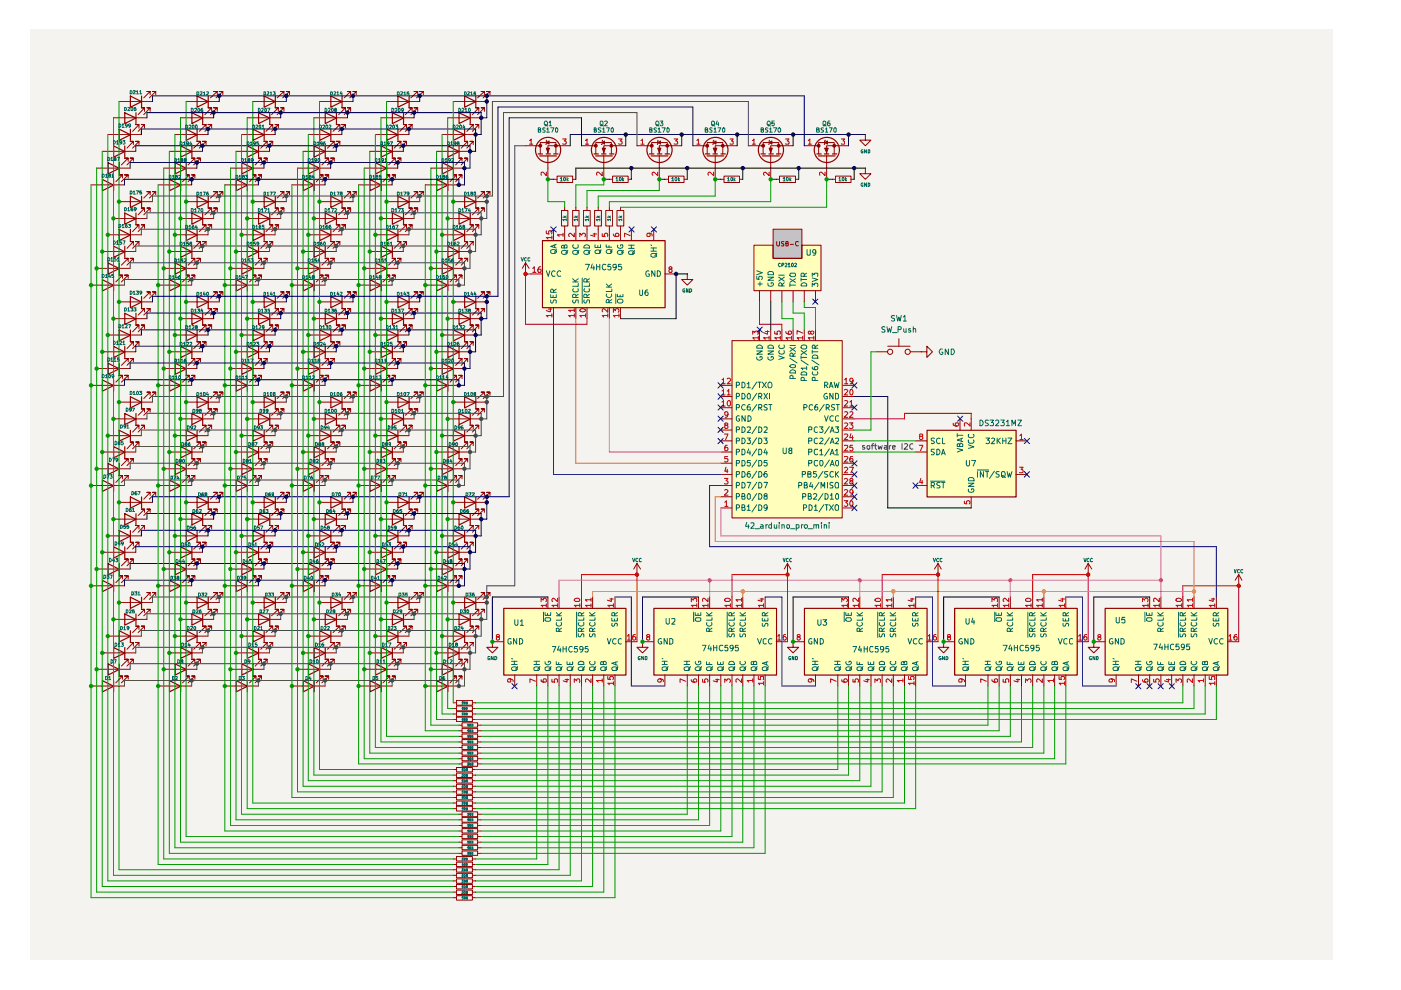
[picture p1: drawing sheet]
<svg xmlns="http://www.w3.org/2000/svg" width="297mm" height="210mm" viewBox="0 0 297 210" stroke-linecap="round" stroke-linejoin="round" font-family="sans-serif">
<path d="M6.3 6.4h276.2v197.1h-276.2z" fill="#f5f3ef"/>
<g fill="#ffb">
<path d="M159.9 52h4.1v2.8h6.1v-2.8h4v9.7h-14.2z"/>
<path d="M155.2 72.3h23.4v37.6h-23.4z"/>
<path d="M115 51h26v14.2h-26z"/>
<path d="M196.6 91.2h18.8v14.2h-18.8z"/>
<path d="M202.4 129h26v14.1h-26z"/>
<path d="M234.3 129h26v14.1h-26z"/>
<path d="M106.8 129h25.9v14.1h-25.9z"/>
<path d="M170.6 129h26v14.1h-26z"/>
<path d="M138.6 129h26v14.1h-26z"/>
</g>
<path d="M164 48.6h6.1v6.2h-6.1z" fill="#c2c2c2"/>
<g fill="none" stroke="#910000" stroke-width=".21">
<path d="M19.3 39.2h7.1M20.5 35.6h7.1M21.7 32.1h7.1M22.9 28.5h7.1M24 25h7.2M25.2 21.5h7.1M26 37.8v-.7h-.8h.8l-1.4 1.4M27.2 34.2v-.7h-.8h.8l-1.5 1.5M27.2 37.8v-.7h-.8h.8l-1.5 1.4M28.3 34.2v-.7h-.7h.7l-1.4 1.5M28.3 30.6v-.6h-.7h.7l-1.4 1.4M29.5 27.2v-.8h-.7h.7l-1.4 1.5"/>
<path d="M29.5 30.6v-.6h-.7h.7l-1.4 1.4M30.6 27.2v-.8h-.6h.6l-1.3 1.5M30.6 23.6v-.7h-.6h.6l-1.3 1.4M31.8 23.6v-.7h-.6h.6l-1.3 1.4M31.8 20.1v-.7h-.6h.6l-1.3 1.3M33 20.1v-.7h-.7h.7l-1.3 1.3M33.5 39.2h7.1M34.7 35.6h7M35.9 32.1h7M37.1 28.5h7M38.3 25h7M39.5 21.5h7"/>
<path d="M40.1 37.8v-.7h-.6h.6l-1.4 1.4M41.3 34.2v-.7h-.7h.7l-1.4 1.5M41.3 37.8v-.7h-.7h.7l-1.4 1.4M42.5 34.2v-.7h-.8h.8l-1.4 1.5M42.5 30.6v-.6h-.8h.8l-1.4 1.4M43.7 27.2v-.8h-.8h.8l-1.5 1.5M43.7 30.6v-.6h-.8h.8l-1.5 1.4M44.9 23.6v-.7h-.8h.8l-1.5 1.4M44.9 27.2v-.8h-.8h.8l-1.5 1.5M46.1 20.1v-.7h-.8h.8l-1.5 1.3M46.1 23.6v-.7h-.8h.8l-1.5 1.4M47.2 20.1v-.7h-.7h.7l-1.4 1.3"/>
<path d="M47.7 39.2h7.1M48.9 35.6h7.1M50 32.1h7.1M51.2 28.5h7.1M52.4 25h7.1M53.6 21.5h7.1M54.3 37.8v-.7h-.7h.7l-1.4 1.4M55.5 34.2v-.7h-.7h.7l-1.4 1.5M55.5 37.8v-.7h-.7h.7l-1.4 1.4M56.6 34.2v-.7h-.6h.6l-1.3 1.5M56.6 30.6v-.6h-.6h.6l-1.3 1.4M57.8 30.6v-.6h-.7h.7l-1.4 1.4"/>
<path d="M57.8 27.2v-.8h-.7h.7l-1.4 1.5M59 27.2v-.8h-.7h.7l-1.4 1.5M59 23.6v-.7h-.7h.7l-1.4 1.4M60.2 23.6v-.7h-.7h.7l-1.4 1.4M60.2 20.1v-.7h-.7h.7l-1.4 1.3M61.4 20.1v-.7h-.7h.7l-1.5 1.3M61.9 39.2h7M63.1 35.6h7M64.3 32.1h7M65.4 28.5h7.1M66.5 25h7.2M67.7 21.5h7.1"/>
<path d="M68.5 37.8v-.7h-.8h.8l-1.4 1.4M69.7 34.2v-.7h-.8h.8l-1.5 1.5M69.7 37.8v-.7h-.8h.8l-1.5 1.4M70.9 30.6v-.6h-.8h.8l-1.5 1.4M70.9 34.2v-.7h-.8h.8l-1.5 1.5M72.1 30.6v-.6h-.8h.8l-1.5 1.4M72.1 27.2v-.8h-.8h.8l-1.5 1.5M73.2 23.6v-.7h-.7h.7l-1.4 1.4M73.2 27.2v-.8h-.7h.7l-1.4 1.5M74.3 23.6v-.7h-.6h.6l-1.3 1.4M74.3 20.1v-.7h-.6h.6l-1.3 1.3M75.5 20.1v-.7h-.7h.7l-1.3 1.3"/>
<path d="M76 39.2h7.1M77.2 35.6h7.1M78.4 32.1h7.1M79.6 28.5h7.1M80.8 25h7M82 21.5h7M82.6 37.8v-.7h-.6h.6l-1.4 1.4M83.8 37.8v-.7h-.7h.7l-1.4 1.4M83.8 34.2v-.7h-.7h.7l-1.4 1.5M85 34.2v-.7h-.7h.7l-1.4 1.5M85 30.6v-.6h-.7h.7l-1.4 1.4M86.2 27.2v-.8h-.7h.7l-1.4 1.5"/>
<path d="M86.2 30.6v-.6h-.7h.7l-1.4 1.4M87.4 27.2v-.8h-.7h.7l-1.5 1.5M87.4 23.6v-.7h-.7h.7l-1.5 1.4M88.6 20.1v-.7h-.8h.8l-1.5 1.3M88.6 23.6v-.7h-.8h.8l-1.5 1.4M89.7 20.1v-.7h-.7h.7l-1.4 1.3M90.2 39.2h7.1M91.4 35.6h7.1M92.5 32.1h7.2M93.7 28.5h7.1M94.9 25h7.1M96.1 21.5h7.1"/>
<path d="M96.8 37.8v-.7h-.7h.7l-1.4 1.4M98 34.2v-.7h-.7h.7l-1.4 1.5M98 37.8v-.7h-.7h.7l-1.4 1.4M99.1 34.2v-.7h-.6h.6l-1.3 1.5M99.1 30.6v-.6h-.6h.6l-1.3 1.4M100.3 27.2v-.8h-.6h.6l-1.3 1.5M100.3 30.6v-.6h-.6h.6l-1.3 1.4M101.5 23.6v-.7h-.7h.7l-1.3 1.4M101.5 27.2v-.8h-.7h.7l-1.3 1.5M102.7 20.1v-.7h-.7h.7l-1.4 1.3M102.7 23.6v-.7h-.7h.7l-1.4 1.4M103.9 20.1v-.7h-.7h.7l-1.5 1.3"/>
<path d="M149.9 32.6v-2.4h3.3v2.4M151.6 33v2.6M20.5 56.9h7.1M21.7 53.3h7.1M22.9 49.8h7.1M24 46.3h7.2M25.2 42.8h7.1M26 59v-.7h-.8h.8l-1.4 1.5M27.2 55.5v-.7h-.8h.8l-1.5 1.4M27.2 59v-.7h-.8h.8l-1.5 1.5M28.3 55.5v-.7h-.7h.7l-1.4 1.4M28.3 52v-.8h-.7h.7l-1.4 1.5"/>
<path d="M29.5 52v-.8h-.7h.7l-1.4 1.5M29.5 48.4v-.7h-.7h.7l-1.4 1.4M30.6 44.9v-.8h-.6h.6l-1.3 1.5M30.6 48.4v-.7h-.6h.6l-1.3 1.4M31.8 41.3v-.7h-.6h.6l-1.3 1.4M31.8 44.9v-.8h-.6h.6l-1.3 1.5M33 41.3v-.7h-.7h.7l-1.3 1.4M34.7 56.9h7M35.9 53.3h7M37.1 49.8h7M38.3 46.3h7M39.5 42.8h7"/>
<path d="M40.1 59v-.7h-.6h.6l-1.4 1.5M41.3 55.5v-.7h-.7h.7l-1.4 1.4M41.3 59v-.7h-.7h.7l-1.4 1.5M42.5 55.5v-.7h-.8h.8l-1.4 1.4M42.5 52v-.8h-.8h.8l-1.4 1.5M43.7 48.4v-.7h-.8h.8l-1.5 1.4M43.7 52v-.8h-.8h.8l-1.5 1.5M44.9 48.4v-.7h-.8h.8l-1.5 1.4M44.9 44.9v-.8h-.8h.8l-1.5 1.5M46.1 41.3v-.7h-.8h.8l-1.5 1.4M46.1 44.9v-.8h-.8h.8l-1.5 1.5M47.2 41.3v-.7h-.7h.7l-1.4 1.4"/>
<path d="M48.9 56.9h7.1M50 53.3h7.1M51.2 49.8h7.1M52.4 46.3h7.1M53.6 42.8h7.1M54.3 59v-.7h-.7h.7l-1.4 1.5M55.5 55.5v-.7h-.7h.7l-1.4 1.4M55.5 59v-.7h-.7h.7l-1.4 1.5M56.6 52v-.8h-.6h.6l-1.3 1.5M56.6 55.5v-.7h-.6h.6l-1.3 1.4M57.8 52v-.8h-.7h.7l-1.4 1.5M57.8 48.4v-.7h-.7h.7l-1.4 1.4"/>
<path d="M59 44.9v-.8h-.7h.7l-1.4 1.5M59 48.4v-.7h-.7h.7l-1.4 1.4M60.2 44.9v-.8h-.7h.7l-1.4 1.5M60.2 41.3v-.7h-.7h.7l-1.4 1.4M61.4 41.3v-.7h-.7h.7l-1.5 1.4M63.1 56.9h7M64.3 53.3h7M65.4 49.8h7.1M66.5 46.3h7.2M67.7 42.8h7.1M68.5 59v-.7h-.8h.8l-1.4 1.5M69.7 59v-.7h-.8h.8l-1.5 1.5"/>
<path d="M69.7 55.5v-.7h-.8h.8l-1.5 1.4M70.9 55.5v-.7h-.8h.8l-1.5 1.4M70.9 52v-.8h-.8h.8l-1.5 1.5M72.1 52v-.8h-.8h.8l-1.5 1.5M72.1 48.4v-.7h-.8h.8l-1.5 1.4M73.2 44.9v-.8h-.7h.7l-1.4 1.5M73.2 48.4v-.7h-.7h.7l-1.4 1.4M74.3 44.9v-.8h-.6h.6l-1.3 1.5M74.3 41.3v-.7h-.6h.6l-1.3 1.4M75.5 41.3v-.7h-.7h.7l-1.3 1.4M77.2 56.9h7.1M78.4 53.3h7.1"/>
<path d="M79.6 49.8h7.1M80.8 46.3h7M82 42.8h7M82.6 59v-.7h-.6h.6l-1.4 1.5M83.8 55.5v-.7h-.7h.7l-1.4 1.4M83.8 59v-.7h-.7h.7l-1.4 1.5M85 55.5v-.7h-.7h.7l-1.4 1.4M85 52v-.8h-.7h.7l-1.4 1.5M86.2 48.4v-.7h-.7h.7l-1.4 1.4M86.2 52v-.8h-.7h.7l-1.4 1.5M87.4 48.4v-.7h-.7h.7l-1.5 1.4M87.4 44.9v-.8h-.7h.7l-1.5 1.5"/>
<path d="M88.6 44.9v-.8h-.8h.8l-1.5 1.5M88.6 41.3v-.7h-.8h.8l-1.5 1.4M89.7 41.3v-.7h-.7h.7l-1.4 1.4M91.4 56.9h7.1M92.5 53.3h7.2M93.7 49.8h7.1M94.9 46.3h7.1M96.1 42.8h7.1M96.8 59v-.7h-.7h.7l-1.4 1.5M98 59v-.7h-.7h.7l-1.4 1.5M98 55.5v-.7h-.7h.7l-1.4 1.4M99.1 52v-.8h-.6h.6l-1.3 1.5"/>
<path d="M99.1 55.5v-.7h-.6h.6l-1.3 1.4M100.3 48.4v-.7h-.6h.6l-1.3 1.4M100.3 52v-.8h-.6h.6l-1.3 1.5M101.5 48.4v-.7h-.7h.7l-1.3 1.4M101.5 44.9v-.8h-.7h.7l-1.3 1.5M102.7 44.9v-.8h-.7h.7l-1.4 1.5M102.7 41.3v-.7h-.7h.7l-1.4 1.4M103.9 41.3v-.7h-.7h.7l-1.5 1.4M19.3 60.5h7.1M20.5 78.1h7.1M21.7 74.6h7.1M22.9 71h7.1"/>
<path d="M24 67.6h7.2M25.2 64h7.1M27.2 76.7v-.7h-.8h.8l-1.5 1.5M28.3 73.2v-.7h-.7h.7l-1.4 1.4M28.3 76.7v-.7h-.7h.7l-1.4 1.5M29.5 73.2v-.7h-.7h.7l-1.4 1.4M29.5 69.7v-.8h-.7h.7l-1.4 1.5M30.6 66.1v-.7h-.6h.6l-1.3 1.4M30.6 69.7v-.8h-.6h.6l-1.3 1.5M31.8 62.6v-.7h-.6h.6l-1.3 1.3M31.8 66.1v-.7h-.6h.6l-1.3 1.4M33 62.6v-.7h-.7h.7l-1.3 1.3"/>
<path d="M33.5 60.5h7.1M34.7 78.1h7M35.9 74.6h7M37.1 71h7M38.3 67.6h7M39.5 64h7M41.3 76.7v-.7h-.7h.7l-1.4 1.5M42.5 73.2v-.7h-.8h.8l-1.4 1.4M42.5 76.7v-.7h-.8h.8l-1.4 1.5M43.7 73.2v-.7h-.8h.8l-1.5 1.4M43.7 69.7v-.8h-.8h.8l-1.5 1.5M44.9 66.1v-.7h-.8h.8l-1.5 1.4"/>
<path d="M44.9 69.7v-.8h-.8h.8l-1.5 1.5M46.1 62.6v-.7h-.8h.8l-1.5 1.3M46.1 66.1v-.7h-.8h.8l-1.5 1.4M47.2 62.6v-.7h-.7h.7l-1.4 1.3M47.7 60.5h7.1M48.9 78.1h7.1M50 74.6h7.1M51.2 71h7.1M52.4 67.6h7.1M53.6 64h7.1M55.5 76.7v-.7h-.7h.7l-1.4 1.5M56.6 76.7v-.7h-.6h.6l-1.3 1.5"/>
<path d="M56.6 73.2v-.7h-.6h.6l-1.3 1.4M57.8 69.7v-.8h-.7h.7l-1.4 1.5M57.8 73.2v-.7h-.7h.7l-1.4 1.4M59 66.1v-.7h-.7h.7l-1.4 1.4M59 69.7v-.8h-.7h.7l-1.4 1.5M60.2 66.1v-.7h-.7h.7l-1.4 1.4M60.2 62.6v-.7h-.7h.7l-1.4 1.3M61.4 62.6v-.7h-.7h.7l-1.5 1.3M61.9 60.5h7M63.1 78.1h7M64.3 74.6h7M65.4 71h7.1"/>
<path d="M66.5 67.6h7.2M67.7 64h7.1M69.7 76.7v-.7h-.8h.8l-1.5 1.5M70.9 73.2v-.7h-.8h.8l-1.5 1.4M70.9 76.7v-.7h-.8h.8l-1.5 1.5M72.1 73.2v-.7h-.8h.8l-1.5 1.4M72.1 69.7v-.8h-.8h.8l-1.5 1.5M73.2 69.7v-.8h-.7h.7l-1.4 1.5M73.2 66.1v-.7h-.7h.7l-1.4 1.4M74.3 62.6v-.7h-.6h.6l-1.3 1.3M74.3 66.1v-.7h-.6h.6l-1.3 1.4M75.5 62.6v-.7h-.7h.7l-1.3 1.3"/>
<path d="M76 60.5h7.1M77.2 78.1h7.1M78.4 74.6h7.1M79.6 71h7.1M80.8 67.6h7M82 64h7M83.8 76.7v-.7h-.7h.7l-1.4 1.5M85 73.2v-.7h-.7h.7l-1.4 1.4M85 76.7v-.7h-.7h.7l-1.4 1.5M86.2 73.2v-.7h-.7h.7l-1.4 1.4M86.2 69.7v-.8h-.7h.7l-1.4 1.5M87.4 69.7v-.8h-.7h.7l-1.5 1.5"/>
<path d="M87.4 66.1v-.7h-.7h.7l-1.5 1.4M88.6 66.1v-.7h-.8h.8l-1.5 1.4M88.6 62.6v-.7h-.8h.8l-1.5 1.3M89.7 62.6v-.7h-.7h.7l-1.4 1.3M90.2 60.5h7.1M91.4 78.1h7.1M92.5 74.6h7.2M93.7 71h7.1M94.9 67.6h7.1M96.1 64h7.1M98 76.7v-.7h-.7h.7l-1.4 1.5M99.1 76.7v-.7h-.6h.6l-1.3 1.5"/>
<path d="M99.1 73.2v-.7h-.6h.6l-1.3 1.4M100.3 69.7v-.8h-.6h.6l-1.3 1.5M100.3 73.2v-.7h-.6h.6l-1.3 1.4M101.5 69.7v-.8h-.7h.7l-1.3 1.5M101.5 66.1v-.7h-.7h.7l-1.3 1.4M102.7 66.1v-.7h-.7h.7l-1.4 1.4M102.7 62.6v-.7h-.7h.7l-1.4 1.3M103.9 62.6v-.7h-.7h.7l-1.5 1.3M19.3 81.7h7.1M20.5 99.4h7.1M21.7 95.8h7.1M22.9 92.4h7.1"/>
<path d="M24 88.8h7.2M25.2 85.3h7.1M26 80.3v-.7h-.8h.8l-1.4 1.4M27.2 98v-.7h-.8h.8l-1.5 1.4M27.2 80.3v-.7h-.8h.8l-1.5 1.4M28.3 94.5v-.8h-.7h.7l-1.4 1.5M28.3 98v-.7h-.7h.7l-1.4 1.4M29.5 90.9v-.7h-.7h.7l-1.4 1.4M29.5 94.5v-.8h-.7h.7l-1.4 1.5M30.6 87.4v-.7h-.6h.6l-1.3 1.4M30.6 90.9v-.7h-.6h.6l-1.3 1.4M31.8 87.4v-.7h-.6h.6l-1.3 1.4"/>
<path d="M31.8 83.8v-.7h-.6h.6l-1.3 1.4M33 83.8v-.7h-.7h.7l-1.3 1.4M33.5 81.7h7.1M34.7 99.4h7M35.9 95.8h7M37.1 92.4h7M38.3 88.8h7M39.5 85.3h7M40.1 80.3v-.7h-.6h.6l-1.4 1.4M41.3 80.3v-.7h-.7h.7l-1.4 1.4M41.3 98v-.7h-.7h.7l-1.4 1.4M42.5 94.5v-.8h-.8h.8l-1.4 1.5"/>
<path d="M42.5 98v-.7h-.8h.8l-1.4 1.4M43.7 90.9v-.7h-.8h.8l-1.5 1.4M43.7 94.5v-.8h-.8h.8l-1.5 1.5M44.9 90.9v-.7h-.8h.8l-1.5 1.4M44.9 87.4v-.7h-.8h.8l-1.5 1.4M46.1 83.8v-.7h-.8h.8l-1.5 1.4M46.1 87.4v-.7h-.8h.8l-1.5 1.4M47.2 83.8v-.7h-.7h.7l-1.4 1.4M47.7 81.7h7.1M48.9 99.4h7.1M50 95.8h7.1M51.2 92.4h7.1"/>
<path d="M52.4 88.8h7.1M53.6 85.3h7.1M54.3 80.3v-.7h-.7h.7l-1.4 1.4M55.5 80.3v-.7h-.7h.7l-1.4 1.4M55.5 98v-.7h-.7h.7l-1.4 1.4M56.6 98v-.7h-.6h.6l-1.3 1.4M56.6 94.5v-.8h-.6h.6l-1.3 1.5M57.8 90.9v-.7h-.7h.7l-1.4 1.4M57.8 94.5v-.8h-.7h.7l-1.4 1.5M59 90.9v-.7h-.7h.7l-1.4 1.4M59 87.4v-.7h-.7h.7l-1.4 1.4M60.2 87.4v-.7h-.7h.7l-1.4 1.4"/>
<path d="M60.2 83.8v-.7h-.7h.7l-1.4 1.4M61.4 83.8v-.7h-.7h.7l-1.5 1.4M61.9 81.7h7M63.1 99.4h7M64.3 95.8h7M65.4 92.4h7.1M66.5 88.8h7.2M67.7 85.3h7.1M68.5 80.3v-.7h-.8h.8l-1.4 1.4M69.7 98v-.7h-.8h.8l-1.5 1.4M69.7 80.3v-.7h-.8h.8l-1.5 1.4M70.9 98v-.7h-.8h.8l-1.5 1.4"/>
<path d="M70.9 94.5v-.8h-.8h.8l-1.5 1.5M72.1 94.5v-.8h-.8h.8l-1.5 1.5M72.1 90.9v-.7h-.8h.8l-1.5 1.4M73.2 87.4v-.7h-.7h.7l-1.4 1.4M73.2 90.9v-.7h-.7h.7l-1.4 1.4M74.3 87.4v-.7h-.6h.6l-1.3 1.4M74.3 83.8v-.7h-.6h.6l-1.3 1.4M75.5 83.8v-.7h-.7h.7l-1.3 1.4M76 81.7h7.1M77.2 99.4h7.1M78.4 95.8h7.1M79.6 92.4h7.1"/>
<path d="M80.8 88.8h7M82 85.3h7M82.6 80.3v-.7h-.6h.6l-1.4 1.4M83.8 80.3v-.7h-.7h.7l-1.4 1.4M83.8 98v-.7h-.7h.7l-1.4 1.4M85 94.5v-.8h-.7h.7l-1.4 1.5M85 98v-.7h-.7h.7l-1.4 1.4M86.2 90.9v-.7h-.7h.7l-1.4 1.4M86.2 94.5v-.8h-.7h.7l-1.4 1.5M87.4 87.4v-.7h-.7h.7l-1.5 1.4M87.4 90.9v-.7h-.7h.7l-1.5 1.4M88.6 87.4v-.7h-.8h.8l-1.5 1.4"/>
<path d="M88.6 83.8v-.7h-.8h.8l-1.5 1.4M89.7 83.8v-.7h-.7h.7l-1.4 1.4M90.2 81.7h7.1M91.4 99.4h7.1M92.5 95.8h7.2M93.7 92.4h7.1M94.9 88.8h7.1M96.1 85.3h7.1M96.8 80.3v-.7h-.7h.7l-1.4 1.4M98 80.3v-.7h-.7h.7l-1.4 1.4M98 98v-.7h-.7h.7l-1.4 1.4M99.1 94.5v-.8h-.6h.6l-1.3 1.5"/>
<path d="M99.1 98v-.7h-.6h.6l-1.3 1.4M100.3 94.5v-.8h-.6h.6l-1.3 1.5M100.3 90.9v-.7h-.6h.6l-1.3 1.4M101.5 87.4v-.7h-.7h.7l-1.3 1.4M101.5 90.9v-.7h-.7h.7l-1.3 1.4M102.7 87.4v-.7h-.7h.7l-1.4 1.4M102.7 83.8v-.7h-.7h.7l-1.4 1.4M103.9 83.8v-.7h-.7h.7l-1.5 1.4M19.3 103h7.1M21.7 117.1h7.1M22.9 113.6h7.1M24 110.1h7.2"/>
<path d="M25.2 106.5h7.1M26 101.5v-.7h-.8h.8l-1.4 1.5M27.2 101.5v-.7h-.8h.8l-1.5 1.5M27.2 119.3v-.8h-.8h.8l-1.5 1.5M28.3 119.3v-.8h-.7h.7l-1.4 1.5M28.3 115.7v-.7h-.7h.7l-1.4 1.4M29.5 112.2v-.8h-.7h.7l-1.4 1.5M29.5 115.7v-.7h-.7h.7l-1.4 1.4M30.6 108.6v-.7h-.6h.6l-1.3 1.4M30.6 112.2v-.8h-.6h.6l-1.3 1.5M31.8 105.1v-.7h-.6h.6l-1.3 1.4M31.8 108.6v-.7h-.6h.6l-1.3 1.4"/>
<path d="M33 105.1v-.7h-.7h.7l-1.3 1.4M33.5 103h7.1M35.9 117.1h7M37.1 113.6h7M38.3 110.1h7M39.5 106.5h7M40.1 101.5v-.7h-.6h.6l-1.4 1.5M41.3 101.5v-.7h-.7h.7l-1.4 1.5M41.3 119.3v-.8h-.7h.7l-1.4 1.5M42.5 115.7v-.7h-.8h.8l-1.4 1.4M42.5 119.3v-.8h-.8h.8l-1.4 1.5M43.7 115.7v-.7h-.8h.8l-1.5 1.4"/>
<path d="M43.7 112.2v-.8h-.8h.8l-1.5 1.5M44.9 108.6v-.7h-.8h.8l-1.5 1.4M44.9 112.2v-.8h-.8h.8l-1.5 1.5M46.1 105.1v-.7h-.8h.8l-1.5 1.4M46.1 108.6v-.7h-.8h.8l-1.5 1.4M47.2 105.1v-.7h-.7h.7l-1.4 1.4M47.7 103h7.1M50 117.1h7.1M51.2 113.6h7.1M52.4 110.1h7.1M53.6 106.5h7.1M54.3 101.5v-.7h-.7h.7l-1.4 1.5"/>
<path d="M55.5 101.5v-.7h-.7h.7l-1.4 1.5M55.5 119.3v-.8h-.7h.7l-1.4 1.5M56.6 115.7v-.7h-.6h.6l-1.3 1.4M56.6 119.3v-.8h-.6h.6l-1.3 1.5M57.8 112.2v-.8h-.7h.7l-1.4 1.5M57.8 115.7v-.7h-.7h.7l-1.4 1.4M59 108.6v-.7h-.7h.7l-1.4 1.4M59 112.2v-.8h-.7h.7l-1.4 1.5M60.2 105.1v-.7h-.7h.7l-1.4 1.4M60.2 108.6v-.7h-.7h.7l-1.4 1.4M61.4 105.1v-.7h-.7h.7l-1.5 1.4M61.9 103h7"/>
<path d="M64.3 117.1h7M65.4 113.6h7.1M66.5 110.1h7.2M67.7 106.5h7.1M68.5 101.5v-.7h-.8h.8l-1.4 1.5M69.7 101.5v-.7h-.8h.8l-1.5 1.5M69.7 119.3v-.8h-.8h.8l-1.5 1.5M70.9 119.3v-.8h-.8h.8l-1.5 1.5M70.9 115.7v-.7h-.8h.8l-1.5 1.4M72.1 115.7v-.7h-.8h.8l-1.5 1.4M72.1 112.2v-.8h-.8h.8l-1.5 1.5M73.2 108.6v-.7h-.7h.7l-1.4 1.4"/>
<path d="M73.2 112.2v-.8h-.7h.7l-1.4 1.5M74.3 108.6v-.7h-.6h.6l-1.3 1.4M74.3 105.1v-.7h-.6h.6l-1.3 1.4M75.5 105.1v-.7h-.7h.7l-1.3 1.4M76 103h7.1M78.4 117.1h7.1M79.6 113.6h7.1M80.8 110.1h7M82 106.5h7M82.6 101.5v-.7h-.6h.6l-1.4 1.5M83.8 101.5v-.7h-.7h.7l-1.4 1.5M83.8 119.3v-.8h-.7h.7l-1.4 1.5"/>
<path d="M85 115.7v-.7h-.7h.7l-1.4 1.4M85 119.3v-.8h-.7h.7l-1.4 1.5M86.2 112.2v-.8h-.7h.7l-1.4 1.5M86.2 115.7v-.7h-.7h.7l-1.4 1.4M87.4 108.6v-.7h-.7h.7l-1.5 1.4M87.4 112.2v-.8h-.7h.7l-1.5 1.5M88.6 105.1v-.7h-.8h.8l-1.5 1.4M88.6 108.6v-.7h-.8h.8l-1.5 1.4M89.7 105.1v-.7h-.7h.7l-1.4 1.4M90.2 103h7.1M92.5 117.1h7.2M93.7 113.6h7.1"/>
<path d="M94.9 110.1h7.1M96.1 106.5h7.1M96.8 101.5v-.7h-.7h.7l-1.4 1.5M98 119.3v-.8h-.7h.7l-1.4 1.5M98 101.5v-.7h-.7h.7l-1.4 1.5M99.1 115.7v-.7h-.6h.6l-1.3 1.4M99.1 119.3v-.8h-.6h.6l-1.3 1.5M100.3 115.7v-.7h-.6h.6l-1.3 1.4M100.3 112.2v-.8h-.6h.6l-1.3 1.5M101.5 108.6v-.7h-.7h.7l-1.3 1.4M101.5 112.2v-.8h-.7h.7l-1.3 1.5M102.7 105.1v-.7h-.7h.7l-1.4 1.4"/>
<path d="M102.7 108.6v-.7h-.7h.7l-1.4 1.4M103.9 105.1v-.7h-.7h.7l-1.5 1.4M19.3 124.2h7.1M20.5 120.6h7.1M21.7 138.4h7.1M22.9 134.9h7.1M24 131.3h7.2M25.2 127.8h7.1M26 122.8v-.7h-.8h.8l-1.4 1.4M27.2 122.8v-.7h-.8h.8l-1.5 1.4M28.3 137v-.8h-.7h.7l-1.4 1.5M29.5 133.4v-.6h-.7h.7l-1.4 1.3"/>
<path d="M29.5 137v-.8h-.7h.7l-1.4 1.5M30.6 133.4v-.6h-.6h.6l-1.3 1.3M30.6 129.9v-.7h-.6h.6l-1.3 1.4M31.8 126.3v-.7h-.6h.6l-1.3 1.5M31.8 129.9v-.7h-.6h.6l-1.3 1.4M33 126.3v-.7h-.7h.7l-1.3 1.5M33.5 124.2h7.1M34.7 120.6h7M35.9 138.4h7M37.1 134.9h7M38.3 131.3h7M39.5 127.8h7"/>
<path d="M40.1 122.8v-.7h-.6h.6l-1.4 1.4M41.3 122.8v-.7h-.7h.7l-1.4 1.4M42.5 137v-.8h-.8h.8l-1.4 1.5M43.7 137v-.8h-.8h.8l-1.5 1.5M43.7 133.4v-.6h-.8h.8l-1.5 1.3M44.9 129.9v-.7h-.8h.8l-1.5 1.4M44.9 133.4v-.6h-.8h.8l-1.5 1.3M46.1 126.3v-.7h-.8h.8l-1.5 1.5M46.1 129.9v-.7h-.8h.8l-1.5 1.4M47.2 126.3v-.7h-.7h.7l-1.4 1.5M47.7 124.2h7.1M48.9 120.6h7.1"/>
<path d="M50 138.4h7.1M51.2 134.9h7.1M52.4 131.3h7.1M53.6 127.8h7.1M54.3 122.8v-.7h-.7h.7l-1.4 1.4M55.5 122.8v-.7h-.7h.7l-1.4 1.4M56.6 137v-.8h-.6h.6l-1.3 1.5M57.8 133.4v-.6h-.7h.7l-1.4 1.3M57.8 137v-.8h-.7h.7l-1.4 1.5M59 133.4v-.6h-.7h.7l-1.4 1.3M59 129.9v-.7h-.7h.7l-1.4 1.4M60.2 129.9v-.7h-.7h.7l-1.4 1.4"/>
<path d="M60.2 126.3v-.7h-.7h.7l-1.4 1.5M61.4 126.3v-.7h-.7h.7l-1.5 1.5M61.9 124.2h7M63.1 120.6h7M64.3 138.4h7M65.4 134.9h7.1M66.5 131.3h7.2M67.7 127.8h7.1M68.5 122.8v-.7h-.8h.8l-1.4 1.4M69.7 122.8v-.7h-.8h.8l-1.5 1.4M70.9 137v-.8h-.8h.8l-1.5 1.5M72.1 137v-.8h-.8h.8l-1.5 1.5"/>
<path d="M72.1 133.4v-.6h-.8h.8l-1.5 1.3M73.2 129.9v-.7h-.7h.7l-1.4 1.4M73.2 133.4v-.6h-.7h.7l-1.4 1.3M74.3 126.3v-.7h-.6h.6l-1.3 1.5M74.3 129.9v-.7h-.6h.6l-1.3 1.4M75.5 126.3v-.7h-.7h.7l-1.3 1.5M76 124.2h7.1M77.2 120.6h7.1M78.4 138.4h7.1M79.6 134.9h7.1M80.8 131.3h7M82 127.8h7"/>
<path d="M82.6 122.8v-.7h-.6h.6l-1.4 1.4M83.8 122.8v-.7h-.7h.7l-1.4 1.4M85 137v-.8h-.7h.7l-1.4 1.5M86.2 133.4v-.6h-.7h.7l-1.4 1.3M86.2 137v-.8h-.7h.7l-1.4 1.5M87.4 129.9v-.7h-.7h.7l-1.5 1.4M87.4 133.4v-.6h-.7h.7l-1.5 1.3M88.6 126.3v-.7h-.8h.8l-1.5 1.5M88.6 129.9v-.7h-.8h.8l-1.5 1.4M89.7 126.3v-.7h-.7h.7l-1.4 1.5M90.2 124.2h7.1M91.4 120.6h7.1"/>
<path d="M92.5 138.4h7.2M93.7 134.9h7.1M94.9 131.3h7.1M96.1 127.8h7.1M96.8 122.8v-.7h-.7h.7l-1.4 1.4M98 122.8v-.7h-.7h.7l-1.4 1.4M99.1 137v-.8h-.6h.6l-1.3 1.5M100.3 137v-.8h-.6h.6l-1.3 1.5M100.3 133.4v-.6h-.6h.6l-1.3 1.3M101.5 129.9v-.7h-.7h.7l-1.3 1.4M101.5 133.4v-.6h-.7h.7l-1.3 1.3M102.7 126.3v-.7h-.7h.7l-1.4 1.5"/>
<path d="M102.7 129.9v-.7h-.7h.7l-1.4 1.4M103.9 126.3v-.7h-.7h.7l-1.5 1.5"/>
</g>
<g fill="none" stroke="#910000" stroke-width=".25">
<path d="M21.7 38.1l2.4 1.1-2.4 1.2zM22.9 34.5l2.4 1.2-2.4 1.2zM24.1 30.9l2.4 1.2-2.4 1.2zM24.1 38.1v2.3M25.3 27.4l2.3 1.2-2.3 1.2zM25.3 34.5v2.4M26.5 23.9l2.3 1.1-2.3 1.2zM26.5 30.9v2.4M27.6 20.4l2.4 1.1-2.4 1.2zM27.6 27.4v2.4M28.8 23.9v2.3M30 20.4v2.3"/>
<path d="M35.9 38.1l2.4 1.1-2.4 1.2zM37.1 34.5l2.4 1.2-2.4 1.2zM38.3 30.9l2.4 1.2-2.4 1.2zM38.3 38.1v2.3M39.5 27.4l2.3 1.2-2.3 1.2zM39.5 34.5v2.4M40.7 23.9l2.3 1.1-2.3 1.2zM40.7 30.9v2.4M41.8 20.4l2.4 1.1-2.4 1.2zM41.8 27.4v2.4M43 23.9v2.3M44.2 20.4v2.3"/>
<path d="M50.1 38.1l2.4 1.1-2.4 1.2zM51.3 34.5l2.3 1.2-2.3 1.2zM52.5 30.9l2.3 1.2-2.3 1.2zM52.5 38.1v2.3M53.6 27.4l2.4 1.2-2.4 1.2zM53.6 34.5v2.4M54.8 23.9l2.4 1.1-2.4 1.2zM54.8 30.9v2.4M56 20.4l2.4 1.1-2.4 1.2zM56 27.4v2.4M57.2 23.9v2.3M58.4 20.4v2.3"/>
<path d="M64.3 38.1l2.3 1.1-2.3 1.2zM65.4 34.5l2.4 1.2-2.4 1.2zM66.6 30.9l2.4 1.2-2.4 1.2zM66.6 38.1v2.3M67.8 27.4l2.3 1.2-2.3 1.2zM67.8 34.5v2.4M69 23.9l2.3 1.1-2.3 1.2zM69 30.9v2.4M70.1 20.4l2.4 1.1-2.4 1.2zM70.1 27.4v2.4M71.3 23.9v2.3M72.5 20.4v2.3"/>
<path d="M78.4 38.1l2.4 1.1-2.4 1.2zM79.6 34.5l2.4 1.2-2.4 1.2zM80.8 30.9l2.4 1.2-2.4 1.2zM80.8 38.1v2.3M82 27.4l2.4 1.2-2.4 1.2zM82 34.5v2.4M83.2 23.9l2.4 1.1-2.4 1.2zM83.2 30.9v2.4M84.4 20.4l2.3 1.1-2.3 1.2zM84.4 27.4v2.4M85.6 23.9v2.3M86.7 20.4v2.3"/>
<path d="M92.6 38.1l2.4 1.1-2.4 1.2zM93.8 34.5l2.3 1.2-2.3 1.2zM95 30.9l2.3 1.2-2.3 1.2zM95 38.1v2.3M96.1 27.4l2.4 1.2-2.4 1.2zM96.1 34.5v2.4M97.3 23.9l2.4 1.1-2.4 1.2zM97.3 30.9v2.4M98.5 20.4l2.4 1.1-2.4 1.2zM98.5 27.4v2.4M99.7 23.9v2.3M100.9 20.4v2.3"/>
<path d="M149.6 32.6h.9M149.9 33.1h3.6M151.2 32.6h.9M152.9 32.6h.9M21.7 59.3l2.4 1.2-2.4 1.2zM22.9 55.8l2.4 1.1-2.4 1.2zM24.1 52.2l2.4 1.2-2.4 1.2zM24.1 59.3v2.4M25.3 48.6l2.3 1.2-2.3 1.2zM25.3 55.8v2.3M26.5 45.2l2.3 1.2-2.3 1.1zM26.5 52.2v2.4"/>
<path d="M27.6 41.6l2.4 1.2-2.4 1.2zM27.6 48.6v2.4M28.8 45.2v2.3M30 41.6v2.4M35.9 59.3l2.4 1.2-2.4 1.2zM37.1 55.8l2.4 1.1-2.4 1.2zM38.3 52.2l2.4 1.2-2.4 1.2zM38.3 59.3v2.4M39.5 48.6l2.3 1.2-2.3 1.2zM39.5 55.8v2.3M40.7 45.2l2.3 1.2-2.3 1.1zM40.7 52.2v2.4"/>
<path d="M41.8 41.6l2.4 1.2-2.4 1.2zM41.8 48.6v2.4M43 45.2v2.3M44.2 41.6v2.4M50.1 59.3l2.4 1.2-2.4 1.2zM51.3 55.8l2.3 1.1-2.3 1.2zM52.5 52.2l2.3 1.2-2.3 1.2zM52.5 59.3v2.4M53.6 48.6l2.4 1.2-2.4 1.2zM53.6 55.8v2.3M54.8 45.2l2.4 1.2-2.4 1.1zM54.8 52.2v2.4"/>
<path d="M56 41.6l2.4 1.2-2.4 1.2zM56 48.6v2.4M57.2 45.2v2.3M58.4 41.6v2.4M64.3 59.3l2.3 1.2-2.3 1.2zM65.4 55.8l2.4 1.1-2.4 1.2zM66.6 52.2l2.4 1.2-2.4 1.2zM66.6 59.3v2.4M67.8 48.6l2.3 1.2-2.3 1.2zM67.8 55.8v2.3M69 45.2l2.3 1.2-2.3 1.1zM69 52.2v2.4"/>
<path d="M70.1 41.6l2.4 1.2-2.4 1.2zM70.1 48.6v2.4M71.3 45.2v2.3M72.5 41.6v2.4M78.4 59.3l2.4 1.2-2.4 1.2zM79.6 55.8l2.4 1.1-2.4 1.2zM80.8 52.2l2.4 1.2-2.4 1.2zM80.8 59.3v2.4M82 48.6l2.4 1.2-2.4 1.2zM82 55.8v2.3M83.2 45.2l2.4 1.2-2.4 1.1zM83.2 52.2v2.4"/>
<path d="M84.4 41.6l2.3 1.2-2.3 1.2zM84.4 48.6v2.4M85.6 45.2v2.3M86.7 41.6v2.4M92.6 59.3l2.4 1.2-2.4 1.2zM93.8 55.8l2.3 1.1-2.3 1.2zM95 52.2l2.3 1.2-2.3 1.2zM95 59.3v2.4M96.1 48.6l2.4 1.2-2.4 1.2zM96.1 55.8v2.3M97.3 45.2l2.4 1.2-2.4 1.1zM97.3 52.2v2.4"/>
<path d="M98.5 41.6l2.4 1.2-2.4 1.2zM98.5 48.6v2.4M99.7 45.2v2.3M100.9 41.6v2.4M22.9 77l2.4 1.2-2.4 1.2zM24.1 73.4l2.4 1.2-2.4 1.2zM25.3 70l2.3 1.1-2.3 1.2zM25.3 77v2.4M26.5 66.4l2.3 1.2-2.3 1.2zM26.5 73.4v2.4M27.6 62.9l2.4 1.2-2.4 1.1zM27.6 70v2.3"/>
<path d="M28.8 66.4v2.4M30 62.9v2.3M37.1 77l2.4 1.2-2.4 1.2zM38.3 73.4l2.4 1.2-2.4 1.2zM39.5 70l2.3 1.1-2.3 1.2zM39.5 77v2.4M40.7 66.4l2.3 1.2-2.3 1.2zM40.7 73.4v2.4M41.8 62.9l2.4 1.2-2.4 1.1zM41.8 70v2.3M43 66.4v2.4M44.2 62.9v2.3"/>
<path d="M51.3 77l2.3 1.2-2.3 1.2zM52.5 73.4l2.3 1.2-2.3 1.2zM53.6 70l2.4 1.1-2.4 1.2zM53.6 77v2.4M54.8 66.4l2.4 1.2-2.4 1.2zM54.8 73.4v2.4M56 62.9l2.4 1.2-2.4 1.1zM56 70v2.3M57.2 66.4v2.4M58.4 62.9v2.3M65.4 77l2.4 1.2-2.4 1.2zM66.6 73.4l2.4 1.2-2.4 1.2z"/>
<path d="M67.8 70l2.3 1.1-2.3 1.2zM67.8 77v2.4M69 66.4l2.3 1.2-2.3 1.2zM69 73.4v2.4M70.1 62.9l2.4 1.2-2.4 1.1zM70.1 70v2.3M71.3 66.4v2.4M72.5 62.9v2.3M79.6 77l2.4 1.2-2.4 1.2zM80.8 73.4l2.4 1.2-2.4 1.2zM82 70l2.4 1.1-2.4 1.2zM82 77v2.4"/>
<path d="M83.2 66.4l2.4 1.2-2.4 1.2zM83.2 73.4v2.4M84.4 62.9l2.3 1.2-2.3 1.1zM84.4 70v2.3M85.6 66.4v2.4M86.7 62.9v2.3M93.8 77l2.3 1.2-2.3 1.2zM95 73.4l2.3 1.2-2.3 1.2zM96.1 70l2.4 1.1-2.4 1.2zM96.1 77v2.4M97.3 66.4l2.4 1.2-2.4 1.2zM97.3 73.4v2.4"/>
<path d="M98.5 62.9l2.4 1.2-2.4 1.1zM98.5 70v2.3M99.7 66.4v2.4M100.9 62.9v2.3M21.7 80.6l2.4 1.1-2.4 1.2zM22.9 98.3l2.4 1.1-2.4 1.2zM24.1 94.7l2.4 1.2-2.4 1.2zM24.1 80.6v2.3M25.3 91.2l2.3 1.2-2.3 1.1zM25.3 98.3v2.3M26.5 87.7l2.3 1.2-2.3 1.1zM26.5 94.7v2.4"/>
<path d="M27.6 84.1l2.4 1.2-2.4 1.2zM27.6 91.2v2.3M28.8 87.7v2.3M30 84.1v2.4M35.9 80.6l2.4 1.1-2.4 1.2zM37.1 98.3l2.4 1.1-2.4 1.2zM38.3 94.7l2.4 1.2-2.4 1.2zM38.3 80.6v2.3M39.5 91.2l2.3 1.2-2.3 1.1zM39.5 98.3v2.3M40.7 87.7l2.3 1.2-2.3 1.1zM40.7 94.7v2.4"/>
<path d="M41.8 84.1l2.4 1.2-2.4 1.2zM41.8 91.2v2.3M43 87.7v2.3M44.2 84.1v2.4M50.1 80.6l2.4 1.1-2.4 1.2zM51.3 98.3l2.3 1.1-2.3 1.2zM52.5 94.7l2.3 1.2-2.3 1.2zM52.5 80.6v2.3M53.6 91.2l2.4 1.2-2.4 1.1zM53.6 98.3v2.3M54.8 87.7l2.4 1.2-2.4 1.1zM54.8 94.7v2.4"/>
<path d="M56 84.1l2.4 1.2-2.4 1.2zM56 91.2v2.3M57.2 87.7v2.3M58.4 84.1v2.4M64.3 80.6l2.3 1.1-2.3 1.2zM65.4 98.3l2.4 1.1-2.4 1.2zM66.6 94.7l2.4 1.2-2.4 1.2zM66.6 80.6v2.3M67.8 91.2l2.3 1.2-2.3 1.1zM67.8 98.3v2.3M69 87.7l2.3 1.2-2.3 1.1zM69 94.7v2.4"/>
<path d="M70.1 84.1l2.4 1.2-2.4 1.2zM70.1 91.2v2.3M71.3 87.7v2.3M72.5 84.1v2.4M78.4 80.6l2.4 1.1-2.4 1.2zM79.6 98.3l2.4 1.1-2.4 1.2zM80.8 94.7l2.4 1.2-2.4 1.2zM80.8 80.6v2.3M82 91.2l2.4 1.2-2.4 1.1zM82 98.3v2.3M83.2 87.7l2.4 1.2-2.4 1.1zM83.2 94.7v2.4"/>
<path d="M84.4 84.1l2.3 1.2-2.3 1.2zM84.4 91.2v2.3M85.6 87.7v2.3M86.7 84.1v2.4M92.6 80.6l2.4 1.1-2.4 1.2zM93.8 98.3l2.3 1.1-2.3 1.2zM95 94.7l2.3 1.2-2.3 1.2zM95 80.6v2.3M96.1 91.2l2.4 1.2-2.4 1.1zM96.1 98.3v2.3M97.3 87.7l2.4 1.2-2.4 1.1zM97.3 94.7v2.4"/>
<path d="M98.5 84.1l2.4 1.2-2.4 1.2zM98.5 91.2v2.3M99.7 87.7v2.3M100.9 84.1v2.4M21.7 101.8l2.4 1.2-2.4 1.2zM22.9 119.5l2.4 1.2-2.4 1.2zM24.1 116l2.4 1.1-2.4 1.2zM24.1 101.8v2.4M25.3 112.5l2.3 1.2-2.3 1.2zM25.3 119.5v2.4M26.5 108.9l2.3 1.2-2.3 1.2zM26.5 116v2.3"/>
<path d="M27.6 105.4l2.4 1.2-2.4 1.1zM27.6 112.5v2.4M28.8 108.9v2.4M30 105.4v2.3M35.9 101.8l2.4 1.2-2.4 1.2zM37.1 119.5l2.4 1.2-2.4 1.2zM38.3 116l2.4 1.1-2.4 1.2zM38.3 101.8v2.4M39.5 112.5l2.3 1.2-2.3 1.2zM39.5 119.5v2.4M40.7 108.9l2.3 1.2-2.3 1.2zM40.7 116v2.3"/>
<path d="M41.8 105.4l2.4 1.2-2.4 1.1zM41.8 112.5v2.4M43 108.9v2.4M44.2 105.4v2.3M50.1 101.8l2.4 1.2-2.4 1.2zM51.3 119.5l2.3 1.2-2.3 1.2zM52.5 116l2.3 1.1-2.3 1.2zM52.5 101.8v2.4M53.6 112.5l2.4 1.2-2.4 1.2zM53.6 119.5v2.4M54.8 108.9l2.4 1.2-2.4 1.2zM54.8 116v2.3"/>
<path d="M56 105.4l2.4 1.2-2.4 1.1zM56 112.5v2.4M57.2 108.9v2.4M58.4 105.4v2.3M64.3 101.8l2.3 1.2-2.3 1.2zM65.4 119.5l2.4 1.2-2.4 1.2zM66.6 116l2.4 1.1-2.4 1.2zM66.6 101.8v2.4M67.8 112.5l2.3 1.2-2.3 1.2zM67.8 119.5v2.4M69 108.9l2.3 1.2-2.3 1.2zM69 116v2.3"/>
<path d="M70.1 105.4l2.4 1.2-2.4 1.1zM70.1 112.5v2.4M71.3 108.9v2.4M72.5 105.4v2.3M78.4 101.8l2.4 1.2-2.4 1.2zM79.6 119.5l2.4 1.2-2.4 1.2zM80.8 116l2.4 1.1-2.4 1.2zM80.8 101.8v2.4M82 112.5l2.4 1.2-2.4 1.2zM82 119.5v2.4M83.2 108.9l2.4 1.2-2.4 1.2zM83.2 116v2.3"/>
<path d="M84.4 105.4l2.3 1.2-2.3 1.1zM84.4 112.5v2.4M85.6 108.9v2.4M86.7 105.4v2.3M92.6 101.8l2.4 1.2-2.4 1.2zM93.8 119.5l2.3 1.2-2.3 1.2zM95 116l2.3 1.1-2.3 1.2zM95 101.8v2.4M96.1 112.5l2.4 1.2-2.4 1.2zM96.1 119.5v2.4M97.3 108.9l2.4 1.2-2.4 1.2zM97.3 116v2.3"/>
<path d="M98.5 105.4l2.4 1.2-2.4 1.1zM98.5 112.5v2.4M99.7 108.9v2.4M100.9 105.4v2.3M21.7 123.1l2.4 1.1-2.4 1.2zM24.1 137.3l2.4 1.2-2.4 1.1zM24.1 123.1v2.3M25.3 133.7l2.3 1.2-2.3 1.2zM26.5 130.2l2.3 1.2-2.3 1.1zM26.5 137.3v2.3M27.6 126.6l2.4 1.2-2.4 1.2zM27.6 133.7v2.4"/>
<path d="M28.8 130.2v2.3M30 126.6v2.4M35.9 123.1l2.4 1.1-2.4 1.2zM38.3 137.3l2.4 1.2-2.4 1.1zM38.3 123.1v2.3M39.5 133.7l2.3 1.2-2.3 1.2zM40.7 130.2l2.3 1.2-2.3 1.1zM40.7 137.3v2.3M41.8 126.6l2.4 1.2-2.4 1.2zM41.8 133.7v2.4M43 130.2v2.3M44.2 126.6v2.4"/>
<path d="M50.1 123.1l2.4 1.1-2.4 1.2zM52.5 137.3l2.3 1.2-2.3 1.1zM52.5 123.1v2.3M53.6 133.7l2.4 1.2-2.4 1.2zM54.8 130.2l2.4 1.2-2.4 1.1zM54.8 137.3v2.3M56 126.6l2.4 1.2-2.4 1.2zM56 133.7v2.4M57.2 130.2v2.3M58.4 126.6v2.4M64.3 123.1l2.3 1.1-2.3 1.2zM66.6 137.3l2.4 1.2-2.4 1.1z"/>
<path d="M66.6 123.1v2.3M67.8 133.7l2.3 1.2-2.3 1.2zM69 130.2l2.3 1.2-2.3 1.1zM69 137.3v2.3M70.1 126.6l2.4 1.2-2.4 1.2zM70.1 133.7v2.4M71.3 130.2v2.3M72.5 126.6v2.4M78.4 123.1l2.4 1.1-2.4 1.2zM80.8 137.3l2.4 1.2-2.4 1.1zM80.8 123.1v2.3M82 133.7l2.4 1.2-2.4 1.2z"/>
<path d="M83.2 130.2l2.4 1.2-2.4 1.1zM83.2 137.3v2.3M84.4 126.6l2.3 1.2-2.3 1.2zM84.4 133.7v2.4M85.6 130.2v2.3M86.7 126.6v2.4M92.6 123.1l2.4 1.1-2.4 1.2zM95 137.3l2.3 1.2-2.3 1.1zM95 123.1v2.3M96.1 133.7l2.4 1.2-2.4 1.2zM97.3 130.2l2.4 1.2-2.4 1.1zM97.3 137.3v2.3"/>
<path d="M98.5 126.6l2.4 1.2-2.4 1.2zM98.5 133.7v2.4M99.7 130.2v2.3M100.9 126.6v2.4"/>
</g>
<path d="M151.2 31.4h.8l-.4 .9z" fill="#910000"/>
<path d="M149.3 30.9h.6M151.2 31.4h.8l-.4 .9z" fill="none" stroke="#910000" stroke-width=".21"/>
<circle cx="151.7" cy="31.8" r="2.67" fill="none" stroke="#910000" stroke-width=".25"/>
<path d="M149.7 30.7h.4v.4h-.4z" fill="#910000"/>
<path d="M149.7 30.7h.4v.4h-.4z" fill="none" stroke="#910000" stroke-width=".21"/>
<path d="M153 30.7h.5v.4h-.5z" fill="#910000"/>
<g fill="none" stroke="#910000" stroke-width=".21">
<path d="M141 38h.7M141.7 37.3h3.3v1.4h-3.3zM145 38h.7M146.9 30.9h2.4M151.2 30.2l.6-.3v.7zM151.4 29.7l-.2 .2-.1 .7M151.6 35.6v2.4M152.8 38h.7M153 30.7h.5v.4h-.5zM153.5 37.3h3.3v1.4h-3.3zM156.3 30.9h-4.7v1.7M156.8 38h.7"/>
<path d="M161.8 32.6v-2.4h3.3v2.4M163.4 33v2.6M183.5 28.5v1.2h1.2l-1.2 1.2-1.2-1.2h1.2M183.5 28.5h.1M183.5 35.6v1.2h1.2l-1.2 1.2-1.2-1.2h1.2M183.5 35.6h.1M159.9 52h4v2.8h6.1v-2.8h4.1v9.6h-14.2zM163.9 48.6h6.1v6.2h-6.1zM164.7 51.2v.8l.2 .2 .4-.2v-.8M166.2 51.2l-.5 .1v.3h.3l.2 .4-.2 .2-.3-.1M166.6 51.6l.5-.1-.1-.3h-.4v1h.4l.1-.1v-.4l-.2-.1M167.6 51.8h.6"/>
<path d="M169.2 51.3l-.4-.1a.48 .48 0 0 0-.1 .6 .48 .48 0 0 0 .5 .3M161 61.6v2.4M163.4 61.6v2.4M165.8 61.6v2.4M168.1 61.6v2.4M170.5 61.6v2.4M172.9 61.6v2.4M104.4 136.1v1.1h1.2l-1.2 1.2-1.2-1.2h1.2M104.4 136.1h.1M136.2 136.1v1.1h1.2l-1.2 1.2-1.2-1.2h1.2M136.2 136.1h.1M168.1 136.1v1.1h1.2l-1.2 1.2-1.1-1.2h1.1"/>
<path d="M168.1 136.1h.1"/>
</g>
<path d="M147.7 29.8l.4-.3v1.1M147.7 30.6h.7M151.3 36.5v.8l-.8-.8-.4 .2 .1 .5M154.8 29.5h.6l-.3 .4 .3 .1v.5h-.6" fill="none" stroke="#b90000" stroke-width=".21"/>
<g fill="none" stroke="#006665" stroke-width=".21">
<path d="M160.4 58.6v.6l.6 .1v-.7h.5l.1 .2v.3l-.1 .2M160.4 57.4l1.2 .4-1.2 .5M161.1 59.8v.8M162.8 58.8h1.2l-1.2 .6h1.2M162.8 57.7l.3-.1h.6l.3 .3v.4h-1.2zM165.1 58.8l1.2 .8M165.1 58.3h1.2M166.3 59.9l-.5 .5M166.3 58.8l-1.2 .8M167.5 59.1l1.2 .8M167.6 57.9h.9l.2 .2v.4a.86 .86 0 0 1-1.2-.1zM168.7 59.1l-1.2 .8"/>
<path d="M169.8 58.9v.7M169.8 59.3h1.2M170.5 58.6v-.5l-.2-.2h-.3l-.2 .2v.5h1.2M171 57.9l-.5 .4M172.2 58.9l1.2 .4-1.2 .4M172.2 58.6v-.7l.4 .4 .2-.4h.5v.7M160.7 60.2h.9M162.8 60v.5a.67 .67 0 0 0 .7 .2 .67 .67 0 0 0 .5-.5l-.2-.3h-.3v.3M165.8 60.6v-.4l-.4-.3-.3 .3v.4h1.2M167.5 60.1v.7M167.5 60.5h1.2M169.9 60.2l.4-.3 .5 .1 .2 .2v.4h-1.2z"/>
<path d="M172.2 60.8v-.8l.4 .5 .1-.4h.6v.7"/>
</g>
<path d="M161.3 32.6h1M161.7 33.1h3.5M163 32.6h1M164.6 32.6h1" fill="none" stroke="#910000" stroke-width=".25"/>
<path d="M163.1 31.4h.6l-.3 .9z" fill="#910000"/>
<path d="M161 30.9h.8M163.1 31.4h.6l-.3 .9z" fill="none" stroke="#910000" stroke-width=".21"/>
<circle cx="163.4" cy="31.8" r="2.67" fill="none" stroke="#910000" stroke-width=".25"/>
<path d="M161.6 30.7h.4v.4h-.4z" fill="#910000"/>
<path d="M161.6 30.7h.4v.4h-.4z" fill="none" stroke="#910000" stroke-width=".21"/>
<path d="M164.9 30.7h.4v.4h-.4z" fill="#910000"/>
<g fill="none" stroke="#910000" stroke-width=".21">
<path d="M158.7 30.9h2.3M163.1 30.2l.6-.3v.7zM163.2 29.7l-.2 .9M163.4 35.6v2.4M164.6 38h.7M164.9 30.7h.4v.4h-.4zM165.3 37.3h3.4v1.4h-3.4zM168.1 30.9h-4.7v1.7M168.7 38h.6M173.6 32.6v-2.4h3.3v2.4M175.3 33v2.6M176.4 38h.7"/>
<path d="M177.1 37.3h3.3v1.4h-3.3zM180.4 38h.7"/>
</g>
<path d="M159.5 29.8l.4-.3v1.1M159.5 30.6h.7M163.1 36.5v.8l-.9-.8-.3 .2 .2 .5M166.5 29.5h.8l-.4 .4 .4 .2-.1 .5-.7-.1" fill="none" stroke="#b90000" stroke-width=".21"/>
<path d="M173.2 32.6h.9M173.5 33.1h3.6M174.8 32.6h.9M176.5 32.6h.9" fill="none" stroke="#910000" stroke-width=".25"/>
<path d="M174.8 31.4h.8l-.3 .9z" fill="#910000"/>
<path d="M172.9 30.9h.7M174.8 31.4h.8l-.3 .9z" fill="none" stroke="#910000" stroke-width=".21"/>
<circle cx="175.3" cy="31.8" r="2.67" fill="none" stroke="#910000" stroke-width=".25"/>
<path d="M173.4 30.7h.4v.4h-.4z" fill="#910000"/>
<path d="M173.4 30.7h.4v.4h-.4z" fill="none" stroke="#910000" stroke-width=".21"/>
<path d="M176.7 30.7h.4v.4h-.4z" fill="#910000"/>
<g fill="none" stroke="#910000" stroke-width=".21">
<path d="M114.6 32.6v-2.4h3.3v2.4M116.2 33v2.6M170.5 30.9h2.4M174.8 30.2l.6-.3v.7zM175 29.7l-.2 .2v.7M175.3 35.6v2.4M176.7 30.7h.4v.4h-.4zM179.9 30.9h-4.6v1.7M112.6 58.1h2.4M117.3 48.6v2.4M119.7 48.6v2.4M122.1 48.6v2.4"/>
<path d="M124.5 48.6v2.4M126.8 48.6v2.4M129.2 48.6v2.4M131.6 48.6v2.4M133.9 48.6v2.4M138.6 48.6v2.4M141 58.1h2.3M145.7 58.1v1.2h1.2l-1.2 1.2-1.2-1.2h1.2M145.7 58.1h.1M117.3 65.2v2.4M122.1 65.2v2.4M124.5 65.2v2.4"/>
<path d="M129.2 65.2v2.4M131.6 65.2v2.4M155.2 72.2h23.4v37.6h-23.4zM161 69.9v2.3M163.4 69.9v2.3M165.8 69.9v2.3M168.1 69.9v2.3M170.5 69.9v2.3M172.9 69.9v2.3M152.8 98.2h2.4M152.8 95.8h2.4M152.8 93.5h2.4"/>
<path d="M152.8 91.2h2.4M152.8 88.8h2.4M152.8 86.4h2.4M152.8 84.1h2.4M152.8 81.7h2.4M178.7 98.2h2.4M178.7 95.8h2.4M178.7 93.5h2.4M178.7 91.2h2.4M178.7 88.8h2.4M178.7 86.4h2.4M178.7 84.1h2.4"/>
<path d="M178.7 81.7h2.4M135 119.5l-.6 1.1M135 119.5l.8 1.1M135 119.5v2.3M152.8 107.7h2.4M152.8 105.3h2.4M152.8 103h2.4M152.8 100.6h2.4M167 119.5l-.7 1.1M167 119.5l.6 1.1M167 119.5v2.3M178.7 107.7h2.4"/>
<path d="M178.7 105.3h2.4M178.7 103h2.4M178.7 100.6h2.4M135 121.8h.1M167 121.8h.1"/>
</g>
<g fill="none" stroke="#b90000" stroke-width=".21">
<path d="M171.4 29.8l.3-.3v1.1M171.4 30.6h.6M174.9 36.5v.8l-.8-.8-.4 .2 .1 .5M178.4 29.5h.7l-.4 .4 .4 .1v.5h-.7M112.9 56.9l.4-.3v1.1M112.9 57.7h.7M114.6 56.6h-.2a.93 .93 0 0 0-.3 1.1h.5l.1-.5-.1-.1h-.5l-.1 .1M115.8 48.9v.6l.6 .1-.1-.6 .6-.1v.7M117 50.4h-1.2l.4 .3M117 50v.7M119.4 49.8h-1.2l.3 .3M119.4 49.4v.7"/>
<path d="M121.8 49.4v.8l-.9-.8-.3 .3 .1 .4M122.9 50.2v-.8l.5 .5 .2-.5 .4 .1v.7M125.7 49.6h.8M126.1 49.4v.7l-.9-.2M127.7 49.5v.6h.6l-.2-.4 .3-.3 .4 .1v.6M130 49.6l.3 .5h.8l.1-.4-.2-.3-.4 .1-.1 .2 .1 .4h.1M133.6 50l-1.2-.6v.8M137.7 49.4l.1 .2v.4l-.6 .1v-.5l.1-.2 .9 .2 .1 .4M142.1 57.1h-.2a.31 .31 0 0 1 .1-.5 .31 .31 0 0 1 .4 .1v.4h-.3l-.3 .2 .1 .4h.5l.1-.4-.3-.2M116.2 65.5h.8M116.7 65.4v.7l-.9-.2M117 66.9h-1.2l.4 .3"/>
<path d="M117 66.5v.7M121.8 66.9h-1.2l.3 .3M121.8 65.8h-1.2l.3 .3M121.8 65.4v.7M121.8 66.5v.7M123 65.5h1l.1 .4a.78 .78 0 0 1-1.2 0zM124.1 66.9h-1.2l.4 .3M124.1 66.5v.7M128.9 66.9h-1.2l.3 .3M128.9 65.4v.8l-.9-.8-.3 .3 .1 .4M128.9 66.5v.7M130 66.2v-.8l.5 .5 .1-.4h.5l.1 .5-.1 .2"/>
<path d="M131.2 66.9h-1.2l.4 .3M131.2 66.5v.7M159.6 70.9v-.7l.4 .3 .3-.3 .4 .1 .1 .4-.2 .2M160.8 71.6h-1.2l.3 .4M160.8 71.3v.7M162.3 70.3h.8M162.7 70.1v.8l-.8-.4M163.1 71.6h-1.2l.3 .4M163.1 71.3v.7M164.3 70.3v.5l.5 .1v-.6h.6v.6M165.4 71.6h-1.1l.3 .4M165.4 71.3v.7"/>
<path d="M166.6 70.3v.2l.5 .4h.5l.2-.2v-.4h-.7v.4l.2 .2M167.8 71.6h-1.2l.4 .4M167.8 71.3v.7M170.2 71.6h-1.2l.3 .4M170.2 70.6l-1.2-.5v.8M170.2 71.3v.7M171.9 70.4l.2-.2 .5 .2v.2l-.3 .3-.3-.1-.2-.5-.2-.1-.2 .2v.4l.2 .1 .3-.3M172.6 71.6h-1.2l.3 .4M172.6 71.3v.7M153.1 85.3l.3-.4v1.2M153.1 82.9l.3-.4v1.2M153.1 80.5l.3-.3v1.2"/>
<path d="M153.1 86.1h.7M153.1 81.4h.7M153.1 83.7h.7M153.6 92h.7l-.5 1.2M153.8 90.2l-.1-.1v-.4h.6v.4l-.6 .2v.5h.1h.5v-.2l-.2-.4M153.9 99.1l-.2 .8h.6M154.2 94.4h-.4l-.1 .3v.7l.4 .2 .2-.3v-.4l-.2-.1-.4 .1v.2M154.2 82.9h.1l.2-.4v1.2M154.2 80.3l.1-.1h.4l.2 .1v.4l-.7 .7h.7M154.2 99.5v.7M154.2 83.7h.7M154.3 96.8h-.6v.5h.6v.4l-.2 .3-.4-.2"/>
<path d="M154.3 87.8l-.2 .3-.4-.2v-.5l.4-.1a.73 .73 0 0 1-.1 1.2h-.2M154.3 85l.3-.1 .3 .3v.7l-.4 .2a.7 .7 0 0 1-.2-1.1zM179.1 99.2l.4-.1 .2 .3-.7 .8h.7M179.1 96.9l.5-.1 .1 .3-.7 .9h.7M179.1 94.5l.5-.1 .1 .3-.7 .9h.7M179.1 92.1l.5-.1 .1 .4-.7 .8h.7M179.1 89.7h.4l.2 .3-.7 .8h.7M179.1 87.4l.4-.1 .2 .3-.7 .9h.7M179.1 85l.4-.1 .2 .4-.7 .8h.7M179.1 82.7l.4-.2 .2 .4-.7 .8h.7M179.1 80.5l.3-.3v1.2M179.1 81.4h.6"/>
<path d="M180.1 99.1h.8l-.5 1.1M180.1 89.7h.7l-.4 .4 .4 .2v.5h-.7M180.2 87.4l.4-.1 .2 .3-.7 .9h.7M180.2 85.3l.3-.4v1.2M180.2 86.1h.6M180.4 91.9l-.2 .9h.7M180.4 82.5a.62 .62 0 0 1 .5 .6 .62 .62 0 0 1-.5 .6 .78 .78 0 0 1 0-1.2zM180.8 96.8h-.4l-.1 .2v.9h.5v-.4a.35 .35 0 0 0-.3-.3 .35 .35 0 0 0-.3 .3M180.8 94.4h-.5l-.1 .5h.6v.6l-.5 .1-.1-.2M180.8 92.4v.8M180.8 80.7a.35 .35 0 0 1-.3 .3 .35 .35 0 0 1-.3-.3l.1-.4h.5v.8l-.2 .3h-.3M153.6 101.4h.7l-.4 .5 .4 .2v.3l-.1 .2-.6-.1"/>
<path d="M153.7 106.5l.3-.3v1.2M153.7 104l.4-.2 .2 .3-.7 .9h.7M153.7 107.4h.6M179 106.2h.7l-.4 .4 .4 .2v.5h-.7M179.1 104l.4-.2 .2 .3-.7 .9h.7M179.1 101.6l.4-.2 .2 .4-.7 .8h.7M180.3 106.3l.3-.1a.78 .78 0 0 1 0 1.2l-.3-.1zM180.4 101.9h-.1a.31 .31 0 0 1 0-.4 .31 .31 0 0 1 .5 .1v.3l-.5 .1v.6h.5v-.2v-.2l-.2-.3M180.8 104.3a.35 .35 0 0 1-.3 .3 .35 .35 0 0 1-.3-.3l.1-.4h.5v.8l-.2 .3h-.3"/>
</g>
<g fill="none" stroke="#006665" stroke-width=".21">
<path d="M115.8 57.4l.4 1.2 .4-1.2M116.8 53.1a.77 .77 0 0 1 1.1 .2v.3a.87 .87 0 0 1-1.1 0zM117.6 51.9v.6M117.7 57.6l-.3-.2a.67 .67 0 0 0-.5 .5 .67 .67 0 0 0 .3 .7l.5-.1M117.9 51.8l-1.1 .4 1.1 .4M118 52.9l-.4 .6M118.9 57.6l-.3-.2a.67 .67 0 0 0-.5 .5 .67 .67 0 0 0 .3 .7l.5-.1M119.1 53.3a.87 .87 0 0 1 1.1 0v.5a.77 .77 0 0 1-1.2-.2zM119.6 52.2l.3-.3 .3 .2v.5h-1.2l.1-.5h.4l.1 .5M120.4 53.1l-.4 .6M121.4 59.8h1.2M121.4 59.1l.7 .7"/>
<path d="M121.6 53.2l.7-.1 .3 .2v.5a.77 .77 0 0 1-1.2-.2zM121.6 51.9l-.2 .3a.67 .67 0 0 0 .5 .5 .67 .67 0 0 0 .7-.3l-.1-.5M122.6 59.1l-.7 .5M122.8 53.1l-.5 .6M123.4 58.9v5.4M123.9 53.3a.87 .87 0 0 1 1.1 0v.5a.77 .77 0 0 1-1.2-.2zM123.9 52.2l.4-.3 .4 .1 .3 .2v.4h-1.2zM124.5 59.8v-.5l-.2-.2h-.3l-.2 .2v.5h1.2M125 59.1l-.5 .3M125.1 53.1l-.4 .6M126.2 53.3a.65 .65 0 0 1 .6-.3 .65 .65 0 0 1 .5 .5l-.1 .3h-.9zM126.2 51.9v.6h1.1v-.6"/>
<path d="M126.7 52.1v.4M127.4 52.9l-.3 .4v.3M128.5 51.9v.5h1.2M128.6 53.1l.7-.2 .4 .4a.6 .6 0 0 1-.6 .5 .6 .6 0 0 1-.6-.5zM129.1 52.1v.3M129.8 52.9l-.3 .4v.2M131 53.3l.7-.2 .4 .3a.6 .6 0 0 1-.6 .6 .6 .6 0 0 1-.6-.6zM131 52l-.1 .2a.61 .61 0 0 0 .6 .5 .61 .61 0 0 0 .6-.5l-.1-.3h-.4v.3M132.2 53.1l-.4 .3v.3M133.3 53.4a.65 .65 0 0 1 .6-.3 .65 .65 0 0 1 .6 .6l-.2 .2h-.9zM133.3 52.7h1.2M133.3 52h1.2"/>
<path d="M133.9 52v.7M134.5 53.1l-.4 .7M137.6 57.5l-.1-.1a.66 .66 0 0 0-.6 .5 .66 .66 0 0 0 .3 .7l.5-.1v-.4h-.3M138 53.9l.2-.1h.8l.2 .5a.86 .86 0 0 1-1.2 .1zM138 53.3h1.2M138 52.6h1.2M138 51.9l.2 .2M138.5 52.6v.7M138.9 57.4v1.2l-.7-1.2v1.2M139.3 53.7l-.4 .6M139.4 57.4a.66 .66 0 0 1 .6 .4 .66 .66 0 0 1-.2 .8h-.4zM116.8 63.6v.5l.1 .2 .4-.2 .1-.5h.4l.1 .2v.5"/>
<path d="M116.8 62.5v.6h1.1v-.6M117.3 62.7v.4M117.3 62v-.6l-.4-.1-.1 .2v.5h1.1M117.9 61.3l-.6 .4M121.5 63.6l-.1 .4 .3 .3 .2-.1 .3-.6h.3l.1 .7M121.6 61.2l-.2 .4 .4 .3h.5l.3-.2-.1-.5M122.1 63.1v-.5l-.2-.2h-.3l-.2 .2v.5h1.2M122.6 60.1v.6h-1.2M122.6 62.4l-.5 .3M123.9 63.6l-.1 .4 .2 .3 .3-.1 .2-.6h.4l.1 .7M124 61.2l-.2 .4 .3 .3h.6l.3-.2-.1-.5M124.5 63.1v-.5l-.2-.2h-.3l-.2 .2v.5h1.2"/>
<path d="M125 60.1v.6h-1.2M125 62.4l-.5 .3M128.5 60.9h1.2M128.5 60.2l.7 .7M128.6 62.3a.55 .55 0 0 0 .5 .8 .55 .55 0 0 0 .5-.8M129.1 64.2v-.6h-.5l-.1 .6h1.2M129.7 61.3v.5h-1.2M129.7 63.5l-.6 .4M129.7 60.2l-.7 .5M130.6 62.3v2M130.9 62.4v.5h1.2v-.5M131 63.6l.7-.2 .4 .4a.6 .6 0 0 1-.6 .5 .6 .6 0 0 1-.6-.5z"/>
<path d="M131.5 62.6v.3M160.4 75.7v.4a.67 .67 0 0 0 .7 .3 .67 .67 0 0 0 .5-.5l-.1-.3h-.4v.3M160.4 74.4h1.2l-1.2 .7h1.2M160.4 73.4a.66 .66 0 0 1 .8-.2 .66 .66 0 0 1 .4 .6h-1.2zM162.8 75.7v.4a.67 .67 0 0 0 .7 .3 .67 .67 0 0 0 .5-.5l-.2-.3h-.3v.3M162.8 74.4h1.2l-1.2 .7h1.2M162.8 73.4a.66 .66 0 0 1 .8-.2 .66 .66 0 0 1 .4 .6h-1.2zM165.1 75.4l1.2 .5-1.2 .3M165.3 74.3l-.2 .3a.67 .67 0 0 0 .5 .5 .67 .67 0 0 0 .7-.3l-.1-.5M165.3 73.2l-.2 .2a.67 .67 0 0 0 .5 .5 .67 .67 0 0 0 .7-.2l-.1-.5M167.5 77.6l.1-.2 .6-.1 .5 .2v.3a.75 .75 0 0 1-1.2-.2zM167.5 75.9l1.5 1.1"/>
<path d="M167.5 73.7l1.2 .8M167.5 73.2h1.2M167.6 78.7l.4-.3 .4 .1 .3 .2v.4h-1.2zM168.1 75.5v-.4l-.4-.3-.2 .3v.4h1.2M168.7 74.8l-.6 .5M168.7 73.7l-1.2 .8M169.8 76.4l1.6 1M169.8 75.4v.7M169.8 75.8h1.2M169.8 74.3l1.2 .9M169.9 73.3a.87 .87 0 0 1 1.1 0v.5a.77 .77 0 0 1-1.2-.1zM170 78.9h.9l.1 .2v.4h-1.2z"/>
<path d="M171 78.1h-1.2l.4 .1v.2M171 77.7v.7M171 74.3l-1.2 .9M172.1 76.4l1.6 1M172.2 77.8v.3a.73 .73 0 0 0 1.2 0l-.1-.4h-.5l-.2 .4 .3 .3M172.2 74.3v.6M172.2 74.6h1.2M172.3 78.8l-.1 .4 .3 .3h.6l.3-.3-.1-.4M172.4 75.4h.8l.2 .5h-1.2zM172.8 73.8v-.5l-.2-.1h-.3l-.1 .6h1.2M173.4 73.2l-.6 .4M156.1 98.2l.6-.1v-.5h-.6v1.2"/>
<path d="M156.1 95.8h.6v-.6h-.6v1.2M156.1 93.5h.6v-.5l-.6-.1v1.2M156.1 91.1h.6v-.5l-.6-.1v1.2M156.1 86.4h.6v-.5l-.6-.1v1.2M156.1 84.1l.6-.1v-.5l-.6-.1v1.2M156.1 81.7l.6-.1v-.5l-.6-.1v1.2M156.7 88.2l-.2-.1-.4 .3v.7l.4 .2 .3-.1v-.4h-.3M157.3 100h.4a.66 .66 0 0 1 .3 .7 .66 .66 0 0 1-.7 .5zM157.3 97.6h.4a.66 .66 0 0 1 .3 .8 .66 .66 0 0 1-.7 .4zM157.3 95.2h.4a.66 .66 0 0 1 .3 .8 .66 .66 0 0 1-.7 .4zM157.3 92.9l.6 .1 .1 .4-.1 .5-.3 .2h-.3zM157.3 90.5l.6 .2 .1 .3-.1 .5-.3 .2h-.3z"/>
<path d="M157.3 83.4a.66 .66 0 0 1 .7 .4 .66 .66 0 0 1-.3 .8h-.4zM157.3 81a.66 .66 0 0 1 .7 .5 .66 .66 0 0 1-.3 .7h-.4zM158 88.1v1.2l-.7-1.2v1.2M158 85.9l-.4-.1-.4 .5 .3 .6h.5M158.4 92.9h.7l-.4 .4 .4 .2v.5h-.7M158.4 90.6h.7v.4l-.7 .7h.7M158.4 81.4h.2l.1-.4v1.2M158.4 82.2h.7M158.6 88.1a.6 .6 0 0 1 .7 .6 .6 .6 0 0 1-.7 .6zM158.6 83.5l.2-.1 .3 .3v.7l-.2 .2h-.3l-.2-.4zM158.7 95.2l-.3 .8h.8M159 100l-.4 .1a.82 .82 0 0 0 .1 1.1l.4-.2v-.5l-.4-.1-.3 .3"/>
<path d="M159 85.8h-.3a.85 .85 0 0 0-.2 1.1h.6v-.5l-.5-.1-.2 .1M159 95.6v.8M159.1 97.6h-.6l-.1 .5h.7v.5l-.2 .2h-.3l-.2-.2M160.4 99.9l-1 1.5M160.4 97.5l-1 1.6M160.4 95.2l-1 1.5M160.4 92.8l-1 1.5M160.4 90.4l-1 1.5M160.4 85.8l-1 1.4M160.4 83.4l-1 1.5M160.4 81l-1 1.5M160.7 81h.7"/>
<path d="M160.9 100h.4a.66 .66 0 0 1 .2 .7 .66 .66 0 0 1-.6 .5zM160.9 97.6h.4a.66 .66 0 0 1 .2 .8 .66 .66 0 0 1-.6 .4zM160.9 95.2h.4a.66 .66 0 0 1 .2 .8 .66 .66 0 0 1-.6 .4zM160.9 92.9l.6 .1v.4v.5l-.4 .2h-.2zM160.9 90.5l.6 .2v.3v.5l-.4 .2h-.2zM160.9 86.4h.6v-.5l-.6-.1v1.2M160.9 84.1l.6-.1v-.5l-.6-.1v1.2M161 81v1.2M161.1 86.4l.4 .6M161.1 84.1l.4 .5M161.6 81l.9 1.2M162 92.9h.6l-.3 .4 .3 .2v.5h-.6"/>
<path d="M162 90.6h.6v.4l-.6 .7h.6M162 83.4l.7 1.2M162.3 95.2l-.3 .8h.7M162.5 81l-.9 1.2M162.6 100l-.5 .1a.82 .82 0 0 0 .1 1.1l.4-.2v-.5l-.4-.1-.2 .3M162.6 95.6v.8M162.6 97.6h-.5l-.1 .5h.6v.5l-.1 .2h-.4l-.1-.2M162.6 85.9l-.4-.1-.2 .2 .1 .3 .5 .2v.4h-.6M162.7 83.4l-.7 1.2M162.9 81.2l.3-.2 .3 .1a.87 .87 0 0 1 0 1.1h-.5l-.2-.3zM163 85.8h.7M163.2 83.4v1.2"/>
<path d="M163.3 85.8v1.2M168.1 80.3v-.6h-.5l-.1 .6h1.2M170.4 86.4h.5l.2-.4-.2-.2h-.5v1.2M170.5 80.7v-.5l-.2-.2h-.3l-.2 .2v.5h1.2M171.4 98.2l.7-.1v-.4l-.7-.1v1.2M171.4 95.8h.7v-.5l-.7-.1v1.2M171.4 93.5h.6l.1-.5-.7-.1v1.2M171.4 91.1h.6l.1-.5-.7-.1v1.2M172.3 85.9l-.3-.1a.6 .6 0 0 0-.5 .6 .6 .6 0 0 0 .5 .6l.3-.1M172.8 80.7v-.6l-.5-.1-.1 .7h1.2M173.1 100h-.6v.5h.6v.4l-.2 .3-.4-.2M173.3 97.7l-.5-.1-.2 .3 .1 .7 .3 .2 .3-.2"/>
<path d="M173.3 95.3l-.5-.1-.2 .3 .1 .8 .3 .1 .3-.1M173.3 93a.45 .45 0 0 0-.7 .1v.7a.45 .45 0 0 0 .7 .2M173.3 90.6a.45 .45 0 0 0-.7 .2v.6a.45 .45 0 0 0 .7 .2M173.3 85.8h-.2a.85 .85 0 0 0-.3 1.1h.5l.1-.5-.1-.1h-.5l-.1 .1M173.7 90.5h.8l-.4 .4 .4 .3-.1 .4h-.7M173.8 97.8l.2-.2a.6 .6 0 0 1 .6 .4 .6 .6 0 0 1-.3 .7l-.2 .1-.3-.2zM173.8 95.6l.4-.4v1.2M173.8 93l.4-.1 .3 .3-.8 .9h.8M173.8 96.4h.7M174.5 99.9l-1 1.5M174.8 85.8l-1.1 1.4M174.8 88.1l.4 1.2 .4-1.2"/>
<path d="M174.8 81.7h.5l.2-.3-.2-.4h-.5v1.2M175.1 81.7l.4 .5M175.2 86.4h.4l.3-.2-.3-.4h-.4v1.2M175.3 83.5v-.1a.66 .66 0 0 0-.6 .5 .66 .66 0 0 0 .2 .7l.5-.1v-.4h-.2M175.4 86.4l.5 .6M175.5 100l-.7 .1v.3l.7 .4-.2 .4-.5-.1M175.9 82.2l.3-1.2 .4 1.2M175.9 97.5l-1.1 1.6M175.9 95.2l-1.1 1.5M175.9 92.8l-1.1 1.5M175.9 90.4l-1.1 1.5M175.9 81.9h.6"/>
<path d="M176 98.8l.4-1.2 .5 1.2M176 96.4l.4-1.2 .5 1.2M176 94.1l.4-1.2 .5 1.2M176 91.7l.4-1.2 .5 1.2M176.2 98.5h.5M176.2 96.1h.5M176.2 93.7h.5M176.2 91.4h.5M176.6 83.4v1.2l-.7-1.2v1.2M176.7 88.2l-.3-.1a.6 .6 0 0 0-.5 .6 .6 .6 0 0 0 .5 .6l.3-.1M176.9 81l.2 1.2 .3-.8 .2 .8 .3-1.2M177 85.9l-.5-.1-.2 .2 .1 .3 .5 .1 .1 .4-.3 .2-.4-.1"/>
<path d="M177.1 95.6l.4-.4v1.2M177.1 93h.7v.4l-.7 .7h.7M177.1 90.5h.7l-.3 .4 .3 .2v.5h-.7M177.1 83.4h.4l.3 .3v.6l-.2 .3h-.5zM177.1 100v1.2M177.1 96.4h.7M177.3 97.6h.3l.2 .2v.8l-.3 .2a.71 .71 0 0 1-.2-1.2zM177.3 85.8h.7M177.6 85.8v1.2M177.8 88.2a.45 .45 0 0 0-.7 .2v.7a.45 .45 0 0 0 .7 .1M177.8 100l-.7 .7M156.1 107.7l.6-.1v-.5l-.6-.1v1.2"/>
<path d="M156.1 105.3l.6-.1v-.5l-.6-.1v1.2M156.1 103l.6-.1v-.5l-.6-.1v1.2M156.1 100.6l.6-.1v-.5h-.6v1.2M157.3 107.6l.6-.1v-.3l-.2-.2h-.4v1.2h.6l.1-.3-.3-.3M157.3 105.2h.6v-.4l-.2-.2h-.4v1.2h.6l.1-.3-.3-.3M157.3 102.3a.66 .66 0 0 1 .7 .4 .66 .66 0 0 1-.3 .8h-.4zM158.4 107.4h.2l.1-.4v1.2M158.4 102.3h.8l-.5 1.2M158.4 108.2h.7M158.6 104.7l.2-.1 .3 .3v.8l-.2 .1h-.3l-.2-.4zM160.4 107l-1 1.5M160.4 104.6l-1 1.6"/>
<path d="M160.4 102.3l-1 1.5M160.9 107a.66 .66 0 0 1 .6 .5 .66 .66 0 0 1-.2 .7h-.4zM160.9 104.6a.66 .66 0 0 1 .6 .5 .66 .66 0 0 1-.2 .7h-.4zM160.9 102.3a.66 .66 0 0 1 .6 .4 .66 .66 0 0 1-.2 .8h-.4zM162 102.3h.7l-.5 1.2M162.2 105.2l-.2-.3 .2-.3h.3l.1 .5-.4 .1-.2 .2 .1 .4 .5-.1v-.4l-.1-.1M162.6 107.5v.2l-.4 .1-.2-.3v-.2l.2-.3 .4 .2v.7l-.1 .3h-.4M169.3 103l.6-.1v-.5l-.6-.1v1.2M170.1 100.6l.7-.1v-.4l-.7-.1v1.2M170.2 105.3l.6-.1v-.5l-.6-.1v1.2M170.3 107.7l.6-.1v-.5l-.6-.1v1.2M170.5 102.9l.6-.1v-.4l-.2-.1h-.4v1.2h.6l.1-.4-.3-.2"/>
<path d="M171.3 100.5h.5l.2-.3-.2-.2h-.5v1.2h.5l.2-.2v-.3l-.3-.2M171.4 105.2h.6v-.4l-.2-.2h-.4v1.2h.6v-.3l-.2-.3M171.5 107a.66 .66 0 0 1 .7 .5 .66 .66 0 0 1-.2 .7h-.5zM172 102.3l-.4 .8h.8M172.2 102.7v.8M172.5 104.8l.1-.2h.4l.1 .2v.4l-.6 .6h.6M172.6 107.4h.2l.2-.4v1.2M172.6 108.2h.7M173.7 102.3l-1.1 1.5M174.1 103.5v-1.2l.4 .8 .3-.8v1.2M174.5 104.6l-1 1.6M174.7 107l-1 1.5"/>
<path d="M174.9 104.6a.66 .66 0 0 1 .7 .5 .66 .66 0 0 1-.3 .7h-.4zM174.9 107h.7M175.3 107v1.2M175.4 102.3v1.2M175.9 107l.8 1.2M176 105h.2l.2-.4v1.2M176 105.8h.7M176.6 102.4l-.4-.1-.3 .2 .1 .3 .5 .2v.5h-.6M176.7 100.1l-.5-.1a.67 .67 0 0 0-.3 .7 .67 .67 0 0 0 .5 .5l.3-.2M176.7 107l-.8 1.2M177.1 107.2l.2-.2 .5 .2v.8l-.2 .2h-.4l-.2-.3zM177.3 104.7l.2-.1 .3 .3v.8l-.2 .1h-.3l-.2-.4z"/>
<path d="M177.3 102.3l.5 .1v.9l-.2 .2h-.4a.86 .86 0 0 1 .1-1.2zM177.3 100.5l.5 .7"/>
</g>
<path d="M114.1 32.6h.9M114.4 33.1h3.6M115.8 32.6h.9M117.4 32.6h.9M115 51h26v14.2h-26z" fill="none" stroke="#910000" stroke-width=".25"/>
<path d="M115.8 31.4h.7l-.3 .9z" fill="#910000"/>
<path d="M113.8 30.9h.8M115.8 31.4h.7l-.3 .9z" fill="none" stroke="#910000" stroke-width=".21"/>
<circle cx="116.2" cy="31.8" r="2.67" fill="none" stroke="#910000" stroke-width=".25"/>
<path d="M114.4 30.7h.4v.4h-.4z" fill="#910000"/>
<path d="M114.4 30.7h.4v.4h-.4z" fill="none" stroke="#910000" stroke-width=".21"/>
<path d="M117.7 30.7h.4v.4h-.4z" fill="#910000"/>
<g fill="none" stroke="#910000" stroke-width=".21">
<path d="M111.4 30.9h2.4M115.8 30.2l.6-.3v.7zM115.9 29.7l-.2 .9M116.2 35.6v2.4M117.3 38h.8M117.7 30.7h.4v.4h-.4zM118.1 37.3h3.3v1.4h-3.3zM120.9 30.9h-4.7v1.7M121.4 38h.7M138.2 32.6v-2.4h3.3v2.4M139.8 33v2.6M111.4 58.1h.1"/>
<path d="M111.4 55.7l-.7 1.2M111.4 55.7l.8 1.2M111.4 55.7v2.4M119 44.6h1.4v3.3h-1.4zM119.7 43.9v.7M119.7 47.9v.7"/>
</g>
<path d="M112.3 29.8l.3-.3v1.1M112.3 30.6h.6M115.8 36.5v.8l-.7-.8-.4 .1 .1 .6M119.3 29.5h.8l-.5 .4 .4 .1v.6l-.7-.1" fill="none" stroke="#b90000" stroke-width=".21"/>
<path d="M137.7 32.6h.9M138 33.1h3.6M139.4 32.6h.9M141 32.6h.9" fill="none" stroke="#910000" stroke-width=".25"/>
<path d="M139.4 31.4h.7l-.3 .9z" fill="#910000"/>
<path d="M137.4 30.9h.8M139.4 31.4h.7l-.3 .9z" fill="none" stroke="#910000" stroke-width=".21"/>
<circle cx="139.8" cy="31.8" r="2.67" fill="none" stroke="#910000" stroke-width=".25"/>
<path d="M138 30.7h.4v.4h-.4z" fill="#910000"/>
<path d="M138 30.7h.4v.4h-.4z" fill="none" stroke="#910000" stroke-width=".21"/>
<path d="M141.3 30.7h.4v.4h-.4z" fill="#910000"/>
<path d="M126.3 32.6v-2.4h3.3v2.4M128 33v2.6M135 30.9h2.4M139.4 30.2l.6-.3v.7zM139.5 29.7l-.1 .9M139.8 35.6v2.4M141.3 30.7h.4v.4h-.4zM144.5 30.9h-4.7v1.7" fill="none" stroke="#910000" stroke-width=".21"/>
<path d="M135.9 29.8l.3-.3v1.1M135.9 30.6h.7M139.4 36.5v.8l-.8-.8-.3 .2 .1 .5M142.9 29.5h.8l-.4 .4 .4 .2-.1 .5-.7-.1" fill="none" stroke="#b90000" stroke-width=".21"/>
<path d="M125.9 32.6h1M126.3 33.1h3.5M127.6 32.6h.9M129.2 32.6h1" fill="none" stroke="#910000" stroke-width=".25"/>
<path d="M127.7 31.4h.7l-.4 .9z" fill="#910000"/>
<path d="M125.6 30.9h.7M127.7 31.4h.7l-.4 .9z" fill="none" stroke="#910000" stroke-width=".21"/>
<circle cx="128.1" cy="31.8" r="2.67" fill="none" stroke="#910000" stroke-width=".25"/>
<path d="M126.1 30.7h.4v.4h-.4z" fill="#910000"/>
<path d="M126.1 30.7h.4v.4h-.4z" fill="none" stroke="#910000" stroke-width=".21"/>
<path d="M129.4 30.7h.4v.4h-.4z" fill="#910000"/>
<g fill="none" stroke="#910000" stroke-width=".21">
<path d="M123.3 30.9h2.3M127.7 30.2l.5-.3v.7zM127.8 29.7l-.1 .9h-.2M128 35.6v2.4M129.2 38h.7M129.4 30.7h.4v.4h-.4zM129.9 37.3h3.3v1.4h-3.3zM132.7 30.9h-4.7v1.7M133.2 38h.7M121.4 44.6h1.4v3.3h-1.4zM122.1 43.9v.7M122.1 47.9v.7"/>
<path d="M123.7 44.6h1.4v3.3h-1.4zM124.5 43.9v.7M124.5 47.9v.7M126.1 44.6h1.4v3.3h-1.4zM126.8 43.9v.7M126.8 47.9v.7M128.4 44.6h1.5v3.3h-1.5zM129.2 43.9v.7M129.2 47.9v.7M130.8 44.6h1.4v3.3h-1.4zM131.6 43.9v.7M131.6 47.9v.7"/>
<path d="M185.8 74.6h2.4M188.2 73.4h4.8M190.6 71.8v1.6M193 74.6h2.3M195.3 74.6h1.2v-1.2l1.2 1.2-1.2 1.2v-1.2M195.3 74.6h.1M194.1 93.5h2.4M194.1 95.8h2.4M203.5 88.8v2.4M205.9 88.8v2.4M215.4 93.5h2.4M194.1 103h2.4"/>
<path d="M198.9 119.5l-.8 1.1M198.9 119.5l.7 1.1M198.9 119.5v2.3M205.9 105.3v2.4M215.4 100.6h2.4M230.7 119.5l-.7 1.1M230.7 119.5l.8 1.1M230.7 119.5v2.3M104.4 136.1h2.4M116.2 126.6v2.3M118.5 126.6v2.3M123.3 126.6v2.3"/>
<path d="M125.6 126.6v2.3M130.4 126.6v2.3M132.7 136.1h2.3M136.2 136.1h2.4M148.1 126.6v2.3M150.5 126.6v2.3M155.2 126.6v2.3M157.5 126.6v2.3M162.2 126.6v2.3M164.6 136.1h2.4M168.1 136.1h2.4M179.9 126.6v2.3"/>
<path d="M182.3 126.6v2.3M187 126.6v2.3M189.4 126.6v2.3M194.1 126.6v2.3M196.5 136.1h2.4M198.9 121.8h.1M200.1 136.1v1.1h1.1l-1.1 1.2-1.2-1.2h1.2M200.1 136.1h.1M200.1 136.1h2.3M211.8 126.6v2.3M214.2 126.6v2.3M218.9 126.6v2.3"/>
<path d="M221.3 126.6v2.3M226 126.6v2.3M228.3 136.1h2.4M230.7 121.8h.1M231.9 136.1v1.1h1.2l-1.2 1.2-1.2-1.2h1.2M231.9 136.1h.1M231.9 136.1h2.4M243.8 126.6v2.3M246.1 126.6v2.3M250.8 126.6v2.3M253.2 126.6v2.3M257.9 126.6v2.3"/>
<path d="M260.3 136.1h2.3M262.6 124.2h.1M262.6 121.8l-.7 1.2M262.6 121.8l.7 1.2M262.6 121.8v2.4M19.3 145.5h7.1M20.5 141.9h7.1M26 144v-.7h-.8h.8l-1.4 1.5M27.2 144v-.7h-.8h.8l-1.5 1.5M27.2 140.5v-.7h-.8h.8l-1.5 1.4M28.3 140.5v-.7h-.7h.7l-1.4 1.4M33.5 145.5h7.1"/>
<path d="M34.7 141.9h7M40.1 144v-.7h-.6h.6l-1.4 1.5M41.3 144v-.7h-.7h.7l-1.4 1.5M41.3 140.5v-.7h-.7h.7l-1.4 1.4M42.5 140.5v-.7h-.8h.8l-1.4 1.4M47.7 145.5h7.1M48.9 141.9h7.1M54.3 144v-.7h-.7h.7l-1.4 1.5M55.5 144v-.7h-.7h.7l-1.4 1.5M55.5 140.5v-.7h-.7h.7l-1.4 1.4M56.6 140.5v-.7h-.6h.6l-1.3 1.4M61.9 145.5h7"/>
<path d="M63.1 141.9h7M68.5 144v-.7h-.8h.8l-1.4 1.5M69.7 144v-.7h-.8h.8l-1.5 1.5M69.7 140.5v-.7h-.8h.8l-1.5 1.4M70.9 140.5v-.7h-.8h.8l-1.5 1.4M76 145.5h7.1M77.2 141.9h7.1M82.6 144v-.7h-.6h.6l-1.4 1.5M83.8 144v-.7h-.7h.7l-1.4 1.5M83.8 140.5v-.7h-.7h.7l-1.4 1.4M85 140.5v-.7h-.7h.7l-1.4 1.4M90.2 145.5h7.1"/>
<path d="M91.4 141.9h7.1M96.1 151.4h.7M96.1 150.2h.7M96.1 149h.7M96.1 152.6h.7M96.8 150.9h3.4v1h-3.4zM96.8 149.7h3.4v1h-3.4zM96.8 148.5h3.4v1h-3.4zM96.8 152.1h3.4v.9h-3.4zM96.8 144v-.7h-.7h.7l-1.4 1.5M97.3 158.5h.7M97.3 157.3h.7"/>
<path d="M97.3 156.1h.7M97.3 154.9h.7M97.3 153.8h.7M97.3 159.7h.7M98 158h3.3v.9h-3.3zM98 156.8h3.3v.9h-3.3zM98 155.6h3.3v.9h-3.3zM98 154.4h3.3v1h-3.3zM98 153.2h3.3v1h-3.3zM98 159.2h3.3v.9h-3.3zM98 144v-.7h-.7h.7l-1.4 1.5M98 140.5v-.7h-.7h.7l-1.4 1.4"/>
<path d="M99.1 140.5v-.7h-.6h.6l-1.3 1.4M100.2 151.4h.6M100.2 150.2h.6M100.2 149h.6M100.2 152.6h.6M101.3 158.5h.7M101.3 157.3h.7M101.3 156.1h.7M101.3 154.9h.7M101.3 153.8h.7M101.3 159.7h.7M109.1 143.1v2.4"/>
<path d="M113.8 143.1v2.4M116.2 143.1v2.4M118.5 143.1v2.4M120.9 143.1v2.4M123.3 143.1v2.4M125.6 143.1v2.4M128 143.1v2.4M130.4 143.1v2.4M141 143.1v2.4M145.7 143.1v2.4M148.1 143.1v2.4M150.5 143.1v2.4"/>
<path d="M152.8 143.1v2.4M155.2 143.1v2.4M157.5 143.1v2.4M159.9 143.1v2.4M162.2 143.1v2.4M172.9 143.1v2.4M177.6 143.1v2.4M179.9 143.1v2.4M182.3 143.1v2.4M184.7 143.1v2.4M187 143.1v2.4M189.4 143.1v2.4"/>
<path d="M191.8 143.1v2.4M194.1 143.1v2.4M204.7 143.1v2.4M209.5 143.1v2.4M211.8 143.1v2.4M214.2 143.1v2.4M216.6 143.1v2.4M218.9 143.1v2.4M221.3 143.1v2.4M223.6 143.1v2.4M226 143.1v2.4M236.6 143.1v2.4"/>
<path d="M241.4 143.1v2.4M243.8 143.1v2.4M246.1 143.1v2.4M248.4 143.1v2.4M250.8 143.1v2.4M253.2 143.1v2.4M255.5 143.1v2.4M257.9 143.1v2.4M96.1 171.4h.7M96.1 170.3h.7M96.1 169.1h.7M96.1 166.7h.7"/>
<path d="M96.1 167.9h.7M96.1 164.3h.7M96.1 165.5h.7M96.1 163.2h.7M96.8 170.9h3.4v1.1h-3.4zM96.8 169.8h3.4v1h-3.4zM96.8 168.7h3.4v.9h-3.4zM96.8 166.3h3.4v.9h-3.4zM96.8 167.5h3.4v.9h-3.4zM96.8 163.9h3.4v.9h-3.4zM96.8 165.1h3.4v.9h-3.4zM96.8 162.7h3.4v1h-3.4z"/>
<path d="M97.3 178.6h.7M97.3 179.7h.7M97.3 175h.7M97.3 173.8h.7M97.3 172.6h.7M97.3 176.2h.7M97.3 177.4h.7M97.3 162h.7M97.3 160.9h.7M98 178.1h3.3v.9h-3.3zM98 179.2h3.3v1h-3.3zM98 174.5h3.3v.9h-3.3z"/>
<path d="M98 173.3h3.3v1h-3.3zM98 172.1h3.3v1h-3.3zM98 175.7h3.3v.9h-3.3zM98 176.9h3.3v.9h-3.3zM98 161.5h3.3v1h-3.3zM98 160.4h3.3v.9h-3.3zM100.2 171.4h.6M100.2 170.3h.6M100.2 169.1h.6M100.2 166.7h.6M100.2 167.9h.6M100.2 164.3h.6"/>
<path d="M100.2 165.5h.6M100.2 163.2h.6M101.3 178.6h.7M101.3 179.7h.7M101.3 175h.7M101.3 173.8h.7M101.3 172.6h.7M101.3 176.2h.7M101.3 177.4h.7M101.3 162h.7M101.3 160.9h.7M96.1 182.1h.7"/>
<path d="M96.1 189.1h.7M96.1 188h.7M96.1 186.8h.7M96.1 185.6h.7M96.1 190.3h.7M96.1 184.4h.7M96.1 183.3h.7M96.8 181.6h3.4v.9h-3.4zM96.8 188.7h3.4v1h-3.4zM96.8 187.5h3.4v1h-3.4zM96.8 186.4h3.4v.9h-3.4zM96.8 185.2h3.4v.9h-3.4z"/>
<path d="M96.8 189.9h3.4v.9h-3.4zM96.8 184h3.4v.9h-3.4zM96.8 182.8h3.4v.9h-3.4zM97.3 180.9h.7M98 180.4h3.3v1h-3.3zM100.2 182.1h.6M100.2 189.1h.6M100.2 188h.6M100.2 186.8h.6M100.2 185.6h.6M100.2 190.3h.6M100.2 184.4h.6"/>
<path d="M100.2 183.3h.6M101.3 180.9h.7"/>
<circle cx="188.7" cy="74.6" r=".55"/>
<circle cx="192.4" cy="74.6" r=".55"/>
</g>
<g fill="none" stroke="#b90000" stroke-width=".21">
<path d="M124.1 29.8l.4-.3v1.1M124.1 30.6h.7M127.7 36.5v.8l-.9-.8-.3 .2 .1 .5M131.1 29.5h.8l-.4 .4 .3 .1 .1 .4-.2 .2-.6-.1M194.9 94.4h.8l-.5 1.2M195.2 92.5l-.2-.4 .5-.1 .2 .3-.3 .2-.4 .1v.4l.2 .2h.2l.3-.2v-.3l-.3-.2M202.1 89.7l.1 .5a.82 .82 0 0 0 1.1-.1l-.2-.4h-.5l-.1 .4 .3 .2M205.7 89.7v.6l-.7-.6h-.4v.6M216.2 99.1h.7l-.4 .5 .4 .1v.4l-.2 .1h-.5M216.2 92.4l.4-.4v1.2M216.2 93.2h.7M195.2 101.4l-.2 .9h.7"/>
<path d="M195.5 101.9v.7M204.5 106.3v.5h.5v-.5h.6l.1 .4-.2 .1M105.4 135h-.2v-.4h.6v.4l-.6 .1v.5l.2 .1h.3l.2-.2-.2-.5M114.7 127.6v-.8l.4 .5 .2-.5h.4l.1 .2-.1 .6M115.8 128.4h-1.1l.4 .3M115.8 128v.7M118.2 128.4h-1.2l.3 .1v.2M118.2 126.8v.8l-.9-.8-.3 .3 .2 .4M118.2 128v.7M121.8 127a.66 .66 0 0 1 1.1 .3l-.1 .2h-.8l-.2-.2zM122.9 128.4h-1.1l.3 .1v.2M122.9 128v.7"/>
<path d="M125.3 128.4h-1.2l.4 .3M125.3 127.2h-1.2l.4 .3M125.3 126.8v.7M125.3 128v.7M129.3 127h.7M129.6 126.8v.7l-.8-.2M130 128.4h-1.1l.3 .3M130 128v.7M133 134.9l.3-.4v1.2M133 135.7h.7M134.7 134.5l-.4 .1-.2 .9a.35 .35 0 0 0 .4 .2 .35 .35 0 0 0 .3-.2l-.1-.5h-.2l-.4 .2M137.3 135l-.2-.2 .2-.3 .5 .1v.4a.51 .51 0 0 0-.6 .6h.6v-.5l-.2-.1"/>
<path d="M146.6 127.6v-.8l.4 .5 .2-.5 .5 .1v.7M147.7 128.4h-1.1l.3 .3M147.7 128v.7M150.1 128.4h-1.2l.4 .3M150.1 126.8v.8l-.8-.8-.4 .3 .1 .4M150.1 128v.7M153.7 127a.75 .75 0 0 1 1.2 .3l-.3 .2h-.8l-.1-.2zM154.9 128.4h-1.2l.3 .3M154.9 128v.7M157.2 128.4h-1.2l.4 .3M157.2 127.2h-1.2l.4 .3M157.2 126.8v.7"/>
<path d="M157.2 128v.7M161.1 127h.8M161.5 126.8v.7l-.8-.2M161.9 128.4h-1.1l.2 .3M161.9 128v.7M164.8 134.9l.4-.4v1.2M164.8 135.7h.7M166.5 134.5l-.5 .3v.8h.6l.1-.4-.2-.2h-.3l-.2 .2M169.2 135l-.2-.2a.35 .35 0 0 1 .3-.3 .35 .35 0 0 1 .4 .3l-.3 .2a.36 .36 0 0 0-.4 .4 .36 .36 0 0 0 .5 .3 .36 .36 0 0 0 .1-.6l-.2-.1M178.5 127.6v-.8l.4 .5 .1-.4 .4-.1 .3 .3v.3l-.2 .2M179.7 128.4h-1.2l.3 .3M179.7 128v.7"/>
<path d="M182 128.4h-1.2l.4 .3M182 126.8v.8l-.8-.8-.4 .2 .1 .5M182 128v.7M185.6 127l.7-.2 .4 .2v.3l-.2 .2h-.7l-.3-.2zM186.7 128.4h-1.2l.3 .1v.2M186.7 128v.7M189.1 128.4h-1.2l.3 .1v.2M189.1 127.2h-1.2l.3 .3M189.1 126.8v.7M189.1 128v.7M193 127h.8M193.4 126.8v.7l-.9-.2"/>
<path d="M193.8 128.4h-1.2l.4 .3M193.8 128v.7M196.8 134.9l.3-.4v1.2M196.8 135.7h.6M198.5 134.5h-.3a.73 .73 0 0 0-.1 1.2l.4-.1v-.5l-.4-.1-.2 .2M201.1 135h-.2v-.4h.6v.4l-.6 .1v.5l.2 .1 .4-.1v-.5l-.2-.1M210.3 127.6v-.8l.5 .5 .2-.5h.3l.2 .2-.1 .6M211.5 128.4h-1.2l.4 .1v.2M211.5 128v.7M213.9 128.4h-1.2l.3 .1v.2M213.9 126.8v.8l-.9-.8-.3 .3 .2 .4M213.9 128v.7"/>
<path d="M217.5 127a.66 .66 0 0 1 1.1 .3l-.2 .2h-.7l-.3-.2zM218.6 128.4h-1.2l.4 .3M218.6 128v.7M221 128.4h-1.2l.3 .3M221 127.2h-1.2l.3 .3M221 126.8v.7M221 128v.7M224.9 127h.8M225.3 126.8v.7l-.8-.2M225.7 128.4h-1.2l.4 .3M225.7 128v.7M228.7 134.9l.3-.4v1.2"/>
<path d="M228.7 135.7h.7M230.4 134.5l-.4 .1-.2 .9a.35 .35 0 0 0 .3 .2 .35 .35 0 0 0 .4-.2l-.1-.5h-.2l-.4 .2M233 135l-.3-.2a.35 .35 0 0 1 .4-.3 .35 .35 0 0 1 .3 .3l-.2 .2a.36 .36 0 0 0-.5 .4 .36 .36 0 0 0 .6 .3 .36 .36 0 0 0 0-.6l-.1-.1M242.2 127.6v-.8l.5 .5 .2-.5 .4 .1v.7M243.4 128.4h-1.2l.4 .3M243.4 128v.7M245.8 128.4h-1.2l.3 .3M245.8 126.8v.8l-.9-.8-.3 .2 .1 .5M245.8 128v.7M249.3 127a.75 .75 0 0 1 1.2 .3l-.2 .2h-.8l-.2-.2zM250.5 128.4h-1.2l.4 .3M250.5 128v.7"/>
<path d="M252.8 128.4h-1.1l.3 .3M252.8 127.2h-1.1l.3 .3M252.8 126.8v.7M252.8 128v.7M256.8 127h.8M257.2 126.8v.7l-.8-.2M257.6 128.4h-1.2l.3 .1v.2M257.6 128v.7M260.5 134.9l.4-.4v1.2M260.5 135.7h.7M262.2 134.5h-.2a.73 .73 0 0 0-.1 1.2l.4-.1v-.5l-.4-.1-.3 .2M108.1 143.9l.2 .2-.1 .5h-.5v-.6a.85 .85 0 0 1 1.1 .3v.2"/>
<path d="M113.5 144.4l-1.1-.5v.8M114.7 144.1v.3l.3 .2h.7l.1-.5-.1-.2-.5 .1-.1 .4 .2 .2M117 144v.6h.6l-.1-.5 .2-.2h.3l.2 .2-.1 .5M119.8 144.1h.8M120.2 143.9v.7l-.8-.2M121.8 144.7v-.8l.5 .5 .1-.5h.4l.1 .3v.5M125.3 143.9v.8l-.8-.8-.4 .3 .1 .4M127.7 144.3h-1.2l.3 .3M127.7 143.9v.7M128.9 143.4v.6l.6 .1-.2-.2v-.3l.2-.2h.5v.7M130 144.9h-1.1l.3 .3M130 144.5v.7"/>
<path d="M140 143.9l.2 .3-.1 .4h-.5l-.2-.4a.81 .81 0 0 1 1.2 0v.3M145.4 144.4l-1.2-.5v.8M146.6 144.1l.2 .5h.9v-.6l-.5-.1-.2 .3v.2l.2 .2M148.9 144v.6h.6l-.1-.4 .2-.3 .4 .1v.6M151.7 144.1h.8M152.1 143.9v.7l-.9-.2M153.7 144.7v-.8l.4 .5 .1-.4 .4-.1 .3 .3v.3l-.2 .2M157.2 143.9v.8l-.8-.8-.4 .2 .1 .5M159.6 144.3h-1.2l.3 .3M159.6 143.9v.7M160.8 143.4v.6l.5 .1-.1-.6 .6-.1v.7M161.9 144.9h-1.1l.2 .3"/>
<path d="M161.9 144.5v.7M171.9 143.9l.2 .3-.1 .4h-.6v-.4a.73 .73 0 0 1 1.2 .1v.2M177.3 144.4l-1.2-.5v.8M178.5 144.1v.3l.2 .2h.8l.2-.4-.3-.3h-.2l-.3 .3 .1 .4h.2M180.8 144v.6h.6v-.6l.4-.1 .2 .3-.1 .4M183.6 144.1h.7M184 143.9v.7l-.9-.2M185.5 144.7v-.8l.5 .5 .2-.5h.3l.2 .2-.1 .6M189.1 143.9v.8l-.9-.8-.3 .3 .1 .4M191.4 144.3h-1.2l.4 .3M191.4 143.9v.7M192.6 143.4v.6l.6 .1-.2-.2v-.3l.2-.2h.5v.7"/>
<path d="M193.8 144.9h-1.2l.4 .3M193.8 144.5v.7M203.8 143.9l.2 .2v.4l-.6 .1-.1-.5 .2-.2 .8 .2 .2 .4M209.1 144.4l-1.2-.5v.8M210.3 144.1l.1 .3 .3 .2h.7l.1-.5-.2-.2h-.3l-.2 .2v.4l.2 .1M212.7 144v.6h.6l-.1-.5 .2-.2h.3l.2 .2-.1 .5M215.5 144.1h.7M215.8 143.9v.7l-.8-.2M217.4 144.7v-.8l.4 .5 .3-.5 .4 .1v.7M221 143.9v.8l-.9-.8-.3 .3 .1 .4M223.4 144.3h-1.2l.3 .3M223.4 143.9v.7"/>
<path d="M224.5 143.4v.6l.5 .1v-.7h.6l.1 .2v.3l-.1 .2M225.7 144.9h-1.2l.4 .3M225.7 144.5v.7M235.6 143.9l.3 .3-.1 .4h-.5l-.2-.4a.81 .81 0 0 1 1.2 0v.3M241 144.4l-1.1-.5v.8M242.2 144.1l.3 .5h.8v-.6l-.4-.1-.2 .3v.2l.2 .2M244.6 144v.6h.5v-.6l.4-.1 .3 .3-.2 .4M247.3 144.1h.9M247.7 143.9v.7l-.8-.2M249.3 144.7v-.8l.5 .5 .1-.4 .4-.1 .2 .3v.3l-.1 .2M252.8 143.9v.8l-.8-.8-.3 .2 .1 .5M255.2 144.3h-1.2l.3 .3"/>
<path d="M255.2 143.9v.7M256.4 143.4v.6l.6 .1-.1-.6 .6-.1v.7M257.6 144.9h-1.2l.3 .3M257.6 144.5v.7"/>
</g>
<g fill="none" stroke="#910000" stroke-width=".25">
<path d="M196.6 91.2h18.8v14.2h-18.8zM106.8 129h25.9v14.1h-25.9zM138.6 129h26v14.1h-26zM170.6 129h26v14.1h-26zM202.4 129h26v14.1h-26zM234.3 129h26v14.1h-26zM21.7 144.3l2.4 1.2-2.4 1.2zM22.9 140.8l2.4 1.1-2.4 1.2zM24.1 144.3v2.4M25.3 140.8v2.3M35.9 144.3l2.4 1.2-2.4 1.2zM37.1 140.8l2.4 1.1-2.4 1.2z"/>
<path d="M38.3 144.3v2.4M39.5 140.8v2.3M50.1 144.3l2.4 1.2-2.4 1.2zM51.3 140.8l2.3 1.1-2.3 1.2zM52.5 144.3v2.4M53.6 140.8v2.3M64.3 144.3l2.3 1.2-2.3 1.2zM65.4 140.8l2.4 1.1-2.4 1.2zM66.6 144.3v2.4M67.8 140.8v2.3M78.4 144.3l2.4 1.2-2.4 1.2zM79.6 140.8l2.4 1.1-2.4 1.2z"/>
<path d="M80.8 144.3v2.4M82 140.8v2.3M92.6 144.3l2.4 1.2-2.4 1.2zM93.8 140.8l2.3 1.1-2.3 1.2zM95 144.3v2.4M96.1 140.8v2.3"/>
</g>
<g fill="none" stroke="#006665" stroke-width=".21">
<path d="M198.1 93h-.7v.3l.7 .4-.2 .4-.5-.1M198.1 95.2l-.7 .1v.4l.7 .4-.2 .3h-.5M198.6 95.2h.5a.66 .66 0 0 1 .2 .8 .66 .66 0 0 1-.7 .4zM199.3 93l-.2-.1a.6 .6 0 0 0-.6 .6 .6 .6 0 0 0 .6 .6l.2-.1M199.6 96.4l.4-1.2 .4 1.2M199.7 96.1h.6M199.8 92.9v1.2h.5M202.9 95.1l1.2 .3-1.2 .4M202.9 91.9v.7M202.9 92.3h1.2M203.5 94.3l.2-.3 .4 .2v.5h-1.2v-.6h.6v.6M203.8 93v.6"/>
<path d="M204.1 92.9l-1.2 .4 1.2 .3M205.3 94.3l1.2 .4-1.2 .4M205.4 93.3l-.1 .5 .3 .2 .7-.1 .2-.3-.2-.3M205.4 92.1l-.1 .5 .3 .2 .7-.1 .2-.2-.2-.4M207.2 99.7h2.4M207.3 100v1.2M208.5 100v1.2l-.6-1.2v1.2M209 100h.6M209 92.9h.8l-.4 .4 .4 .3-.1 .4h-.7M209.3 100v1.2M210.2 93l.5-.1 .2 .3-.8 .9h.8M210.8 99.9l-1 1.5"/>
<path d="M211.4 92.9v1.2M211.6 93.4l.5 .7M211.8 100h-.5l-.1 .2 .1 .3 .5 .2v.3l-.1 .2-.5-.1M212.1 92.9l-.7 .7M212.5 100h.4a.86 .86 0 0 1 0 1.2l-.6-.2v-.8zM212.6 92.9v1.2M212.6 93.5h.7M213.3 92.9v1.2M213.5 100l.3 1.2 .2-.9 .2 .9 .3-1.2M213.7 92.9h.8l-.8 1.2h.8M197.3 102h3M197.4 103h.6l.1-.2v-.4l-.1-.1h-.6v1.2"/>
<path d="M197.8 103l.3 .5M199.3 102.4l-.5-.1-.2 .1v.4l.7 .3-.2 .4h-.5M199.6 102.3h.7M200 102.3v1.2M205.3 103.7v.4a.67 .67 0 0 0 .7 .3 .67 .67 0 0 0 .5-.5l-.2-.3h-.3v.3M205.3 102.4h1.2l-1.2 .7h1.2M205.3 101.4l.3-.1h.6l.2 .1 .1 .5h-1.2zM212.5 100.8l.7 .5M108.4 135.5a.45 .45 0 0 0-.7 .1v.7a.45 .45 0 0 0 .7 .2v-.4h-.2M108.5 139.6l.2 .1M109.6 135.4v1.2l-.7-1.2v1.2M110.2 135.4l.5 .2 .1 .3-.1 .5-.3 .2h-.2z"/>
<path d="M115.2 129.8v2M115.6 131.1l.1-.1h.9l.2 .5a.78 .78 0 0 1-1.2 0zM115.6 129.9v.6h1.2v-.6M116.1 130v.5M117.9 130.6h1.1M117.9 129.9l.7 .7M118 132l-.1 .5 .5 .3 .6-.3v-.5M118.5 133.9l-.1-.6h-.5v.6h1.1M119 131v.5h-1.1M119 133.2l-.5 .4M119 129.9l-.6 .5M122.3 129.8v5.3"/>
<path d="M122.7 134.4v.6h.4l.2-.5 .3-.1 .2 .1v.5M122.8 132l-.2 .2a.67 .67 0 0 0 .5 .6 .67 .67 0 0 0 .7-.3l-.1-.5M123.3 133.9l-.1-.6h-.5l-.1 .6h1.2M123.3 130.6l-.1-.6h-.5l-.1 .6h1.2M123.8 131v.5h-1.2M123.8 133.2l-.5 .4M123.8 129.9l-.5 .4M125 130.6h1.2M125 129.9l.6 .7M125.1 134.4v.6h.4l.1-.5 .4-.1 .2 .1v.5M125.1 132l-.1 .2a.67 .67 0 0 0 .5 .6 .67 .67 0 0 0 .7-.3l-.1-.5M125.6 133.9v-.6h-.5l-.1 .6h1.2"/>
<path d="M126.2 131v.5h-1.2M126.2 133.2l-.6 .4M126.2 129.9l-.7 .5M128.8 135.4l.3 1.2 .4-1.2M129.7 131.1v.6h1.2v-.6M129.8 132.2v.6h.3l.4-.6h.3v.6M130.3 130.6v-.6h-.5l-.1 .6h1.2M130.3 131.2v.5M130.6 135.5l-.2-.1a.6 .6 0 0 0-.5 .6 .6 .6 0 0 0 .5 .6l.2-.1M130.9 129.9l-.6 .4M131.7 135.5l-.1-.1a.6 .6 0 0 0-.5 .6 .6 .6 0 0 0 .5 .6l.1-.1M140.2 135.5a.54 .54 0 0 0-.7 .5 .54 .54 0 0 0 .8 .5v-.4h-.3"/>
<path d="M140.4 139.6l.1 .1M141.5 135.4v1.2l-.7-1.2v1.2M142 135.4h.3l.4 .2v.7l-.4 .3h-.3zM147.1 129.8v2M147.4 129.9v.6h1.2v-.6M147.6 131h.8l.2 .1v.5a.86 .86 0 0 1-1.2-.1zM148 130v.5M149.8 130.6h1.2M149.8 129.9l.7 .7M149.9 132a.55 .55 0 0 0 .5 .8 .55 .55 0 0 0 .5-.8M150.4 133.9v-.6h-.5l-.1 .6h1.2M151 131v.5h-1.2"/>
<path d="M151 133.2l-.6 .4M151 129.9l-.7 .5M154.2 129.8v5.3M154.6 134.4v.6h.4l.2-.5 .2-.1 .3 .2-.1 .4M154.6 132a.55 .55 0 0 0 .5 .8 .55 .55 0 0 0 .5-.8M155.1 133.9v-.6h-.5l-.1 .6h1.2M155.1 130.6v-.6h-.5l-.1 .6h1.2M155.7 131v.5h-1.2M155.7 133.2l-.6 .4M155.7 129.9l-.6 .4M156.9 134.4v.6h.5l.2-.5 .2-.1 .3 .2-.1 .4M156.9 130.6h1.2"/>
<path d="M156.9 129.9l.7 .7M157 132l-.1 .5a.67 .67 0 0 0 .7 .3 .67 .67 0 0 0 .5-.6l-.2-.2M157.5 133.9l-.1-.6h-.5v.6h1.2M158.1 131v.5h-1.2M158.1 133.2l-.6 .4M158.1 129.9l-.7 .5M160.6 135.4l.4 1.2 .5-1.2M161.6 132.2l.1 .6h.4l.2-.6h.3l.2 .1-.1 .5M161.6 131.1v.6h1.2v-.6M162.1 131.2v.5M162.2 130.6l-.1-.6h-.5v.6h1.2M162.5 135.5l-.4-.1-.3 .2v.7l.3 .3 .4-.1"/>
<path d="M162.8 129.9l-.6 .4M163.7 135.5a.55 .55 0 0 0-.8 .5 .55 .55 0 0 0 .8 .5M172.1 135.5a.53 .53 0 0 0-.7 .5 .53 .53 0 0 0 .7 .5v-.4h-.1M172.2 139.6l.3 .1M173.3 135.4v1.2l-.7-1.2v1.2M173.9 135.4l.6 .2 .1 .3-.1 .5-.3 .2h-.3zM179 129.8v2M179.3 129.9v.6h1.2v-.6M179.5 131h.8l.2 .5a.78 .78 0 0 1-1.2 0zM179.8 130v.5M181.7 130.6h1.2M181.7 129.9l.7 .7"/>
<path d="M181.8 132l-.1 .5a.67 .67 0 0 0 .7 .3 .67 .67 0 0 0 .5-.6l-.2-.2M182.3 133.9l-.1-.6h-.5v.6h1.2M182.9 131v.5h-1.2M182.9 133.2l-.6 .4M182.9 129.9l-.7 .5M186.1 129.8v5.3M186.4 134.4v.6a.41 .41 0 0 0 .5-.1 .41 .41 0 0 0 .1-.4h.5v.5M186.5 132l-.1 .5 .5 .3 .6-.3v-.5M187 133.9l-.1-.6h-.5v.6h1.1M187 130.6l-.1-.6h-.5v.6h1.1M187.5 131v.5h-1.1M187.5 133.2l-.5 .4"/>
<path d="M187.5 129.9l-.5 .4M188.7 130.6h1.2M188.7 129.9l.7 .7M188.8 134.4v.6h.4l.2-.5 .3-.1 .2 .1v.5M188.9 132l-.2 .2a.67 .67 0 0 0 .5 .6 .67 .67 0 0 0 .7-.3l-.1-.5M189.4 133.9l-.1-.6h-.5l-.1 .6h1.2M189.9 131v.5h-1.2M189.9 133.2l-.5 .4M189.9 129.9l-.7 .5M192.5 135.4l.4 1.2 .4-1.2M193.5 131.1v.6h1.1v-.6M193.5 132.2v.4l.1 .2h.4l.2-.6h.4v.6"/>
<path d="M194.1 131.2v.5M194.1 130.6v-.6h-.6v.6h1.1M194.4 135.5l-.3-.1a.6 .6 0 0 0-.5 .6 .6 .6 0 0 0 .5 .6l.3-.1M194.6 129.9l-.5 .4M195.6 135.5l-.3-.1a.6 .6 0 0 0-.5 .6 .6 .6 0 0 0 .5 .6l.3-.1M204 135.5a.54 .54 0 0 0-.7 .5 .54 .54 0 0 0 .7 .5v-.4h-.2M204.1 139.6l.2 .1M205.2 135.4v1.2l-.6-1.2v1.2M205.8 135.4a.6 .6 0 0 1 .7 .6 .6 .6 0 0 1-.7 .6zM210.9 129.8v2M211.2 129.9v.6h1.1v-.6M211.3 131h.9l.1 .1v.5a.86 .86 0 0 1-1.1-.1z"/>
<path d="M211.8 130v.5M213.5 130.6h1.2M213.5 129.9l.7 .7M213.7 132l-.2 .2a.67 .67 0 0 0 .5 .6 .67 .67 0 0 0 .7-.3l-.1-.5M214.2 133.9l-.1-.6h-.5l-.1 .6h1.2M214.7 131v.5h-1.2M214.7 133.2l-.5 .4M214.7 129.9l-.7 .5M217.9 129.8v5.3M218.4 134.4v.6h.4l.1-.5 .3-.1 .3 .2-.1 .4M218.4 132a.55 .55 0 0 0 .5 .8 .55 .55 0 0 0 .5-.8M218.9 133.9v-.6h-.5l-.1 .6h1.2"/>
<path d="M218.9 130.6v-.6h-.5l-.1 .6h1.2M219.5 131v.5h-1.2M219.5 133.2l-.6 .4M219.5 129.9l-.6 .4M220.6 130.6h1.2M220.6 129.9l.7 .7M220.7 134.4v.6h.4l.2-.5 .3-.1 .2 .2-.1 .4M220.7 132a.55 .55 0 0 0 .5 .8 .55 .55 0 0 0 .5-.8M221.2 133.9v-.6h-.5l-.1 .6h1.2M221.8 131v.5h-1.2M221.8 133.2l-.6 .4M221.8 129.9l-.7 .5"/>
<path d="M224.4 135.4l.4 1.2 .4-1.2M225.4 132.2l.1 .6 .4-.1 .2-.5h.3l.2 .1-.1 .5M225.4 131.1v.6h1.2v-.6M225.9 131.2v.5M226 130.6l-.1-.6h-.5v.6h1.2M226.2 135.5a.45 .45 0 0 0-.6 .1v.7a.45 .45 0 0 0 .6 .2M226.6 129.9l-.6 .4M227.4 135.5a.45 .45 0 0 0-.7 .1v.7a.45 .45 0 0 0 .7 .2M235.9 135.5l-.3-.1a.61 .61 0 0 0-.4 .6 .61 .61 0 0 0 .5 .6l.3-.1v-.4h-.3M236 139.6l.2 .1M237.2 135.4v1.2l-.7-1.2v1.2M237.7 135.4h.3l.3 .2v.7l-.3 .3h-.3z"/>
<path d="M242.7 129.8v2M243.1 129.9v.6h1.2v-.6M243.2 131h.9l.2 .5a.65 .65 0 0 1-.7 .3 .65 .65 0 0 1-.5-.6zM243.7 130v.5M245.4 130.6h1.2M245.4 129.9l.7 .7M245.5 132a.55 .55 0 0 0 .5 .8 .55 .55 0 0 0 .5-.8M246 133.9v-.6h-.5l-.1 .6h1.2M246.6 131v.5h-1.2M246.6 133.2l-.6 .4M246.6 129.9l-.6 .5M249.9 129.8v5.3"/>
<path d="M250.2 134.4v.6h.5l.2-.5 .2-.1 .3 .2-.1 .4M250.3 132l-.1 .5a.67 .67 0 0 0 .7 .3 .67 .67 0 0 0 .5-.6l-.2-.2M250.8 133.9l-.1-.6h-.5v.6h1.2M250.8 130.6l-.1-.6h-.5v.6h1.2M251.4 131v.5h-1.2M251.4 133.2l-.6 .4M251.4 129.9l-.6 .4M252.6 134.4v.6h.5l.1-.5 .3-.1 .2 .2v.4M252.6 130.6h1.1M252.6 129.9l.6 .7M252.6 132v.5a.67 .67 0 0 0 .6 .3 .67 .67 0 0 0 .5-.6l-.1-.2M253.2 133.9l-.1-.6h-.5v.6h1.1"/>
<path d="M253.7 131v.5h-1.1M253.7 133.2l-.5 .4M253.7 129.9l-.6 .5M256.3 135.4l.4 1.2 .3-1.2M257.2 131.1v.6h1.2v-.6M257.3 132.2l-.1 .4 .2 .2h.3l.3-.6h.4v.6M257.8 131.2v.5M257.9 130.6l-.1-.6h-.5l-.1 .6h1.2M258.1 135.5a.55 .55 0 0 0-.7 .5 .55 .55 0 0 0 .7 .5M258.4 129.9l-.5 .4M259.3 135.5a.55 .55 0 0 0-.7 .5 .55 .55 0 0 0 .7 .5M108.5 141.6a.65 .65 0 0 1 .6-.2 .65 .65 0 0 1 .5 .5l-.1 .3h-.9z"/>
<path d="M108.5 140.9h1.1M108.5 140.2h1.1M109.1 140.2v.7M109.7 141.3l-.3 .4v.3M113.2 141.6a.86 .86 0 0 1 1.2 0l-.2 .6h-.8l-.2-.2zM113.2 140.9h1.2M113.2 140.2h1.2M113.7 140.2v.7M114.5 141.3l-.5 .7M115.6 141.6a.86 .86 0 0 1 1.2 0l-.2 .6h-.9l-.1-.2zM115.6 140.3v.4a.67 .67 0 0 0 .6 .3 .67 .67 0 0 0 .6-.5l-.2-.3h-.4v.3M116.8 141.3l-.4 .7"/>
<path d="M117.9 141.6l.8-.2 .3 .2v.4l-.1 .2h-.8l-.2-.2zM117.9 140.3v.6h1.1M118.4 140.5v.4M119.2 141.3l-.4 .7M120.2 141.6a.86 .86 0 0 1 1.2 0v.4l-.2 .2h-.8zM120.2 140.3v.6h1.2v-.6M120.8 140.5v.4M121.6 141.3l-.4 .7M122.6 141.6a.86 .86 0 0 1 1.2 0v.4l-.2 .2h-.8zM122.8 140.3h.8l.2 .2v.4h-1.2zM124 141.3l-.5 .7M125 141.6a.86 .86 0 0 1 1.2 0v.4l-.2 .2h-.9z"/>
<path d="M125.1 140.2l-.1 .3a.67 .67 0 0 0 .5 .5 .67 .67 0 0 0 .7-.3l-.1-.5M126.3 141.3l-.4 .7M127.3 141.6a.65 .65 0 0 1 .7-.2 .65 .65 0 0 1 .5 .5l-.1 .3h-.9zM127.9 140.5l.2-.3 .4 .3v.4h-1.2l.1-.6h.4l.1 .2v.4M128.6 141.3l-.3 .4v.3M129.7 141.6a.65 .65 0 0 1 .7-.2 .65 .65 0 0 1 .5 .5l-.2 .3h-.8zM130.6 140.4v.6M130.9 140.3l-1.2 .3 1.2 .5M131 141.3l-.4 .4v.3M140.4 141.6a.87 .87 0 0 1 1.1 0l-.1 .6h-.9l-.1-.2zM140.4 140.9h1.1M140.4 140.2h1.1"/>
<path d="M140.9 140.2v.7M141.6 141.3l-.4 .7M145 141.6a.86 .86 0 0 1 1.2 0v.4l-.2 .2h-.8zM145 140.9h1.2M145 140.2h1.2M145.6 140.2v.7M146.4 141.3l-.4 .7M147.4 141.6a.86 .86 0 0 1 1.2 0v.4l-.2 .2h-.8zM147.5 140.3l-.1 .1a.66 .66 0 0 0 .5 .6 .66 .66 0 0 0 .7-.3l-.1-.5h-.4v.3M148.8 141.3l-.5 .7M149.8 141.6a.65 .65 0 0 1 .7-.2 .65 .65 0 0 1 .5 .5l-.2 .3h-.9zM149.8 140.3v.6h1.2"/>
<path d="M150.4 140.5v.4M151 141.3l-.3 .4v.3M152.1 141.6a.65 .65 0 0 1 .7-.2 .65 .65 0 0 1 .5 .5l-.1 .3h-.9zM152.1 140.3v.6h1.2v-.6M152.7 140.5v.4M153.4 141.3l-.3 .4v.3M154.5 141.6a.65 .65 0 0 1 .7-.2 .65 .65 0 0 1 .5 .5l-.2 .3h-.8zM154.7 140.3h.8l.2 .6h-1.2zM155.8 141.3l-.4 .4v.3M156.9 141.6a.86 .86 0 0 1 1.2 0l-.2 .6h-.8l-.2-.2zM157 140.2l-.1 .5a.67 .67 0 0 0 .7 .3 .67 .67 0 0 0 .5-.5l-.2-.3M158.2 141.3l-.5 .7"/>
<path d="M159.3 141.6a.86 .86 0 0 1 1.1 0l-.1 .6h-.9l-.1-.2zM159.8 140.5l.2-.3 .4 .3v.4h-1.1v-.6l.5 .1v.5M160.5 141.3l-.4 .7M161.6 141.6a.86 .86 0 0 1 1.2 0l-.2 .6h-.8l-.2-.2zM162.5 140.4v.6M162.8 140.3l-1.2 .3 1.2 .5M162.9 141.3l-.4 .7M172.2 141.6a.65 .65 0 0 1 .7-.2 .65 .65 0 0 1 .5 .5l-.2 .3h-.8zM172.2 140.9h1.2M172.2 140.2h1.2M172.8 140.2v.7M173.5 141.3l-.4 .4v.3"/>
<path d="M177 141.6a.65 .65 0 0 1 .6-.2 .65 .65 0 0 1 .5 .5l-.1 .3h-.9zM177 140.9h1.1M177 140.2h1.1M177.5 140.2v.7M178.2 141.3l-.3 .4v.3M179.3 141.6a.74 .74 0 0 1 1.2 0l-.2 .6h-.8zM179.4 140.3l-.1 .1a.57 .57 0 0 0 .7 .6l.5-.5-.2-.3h-.3v.3M180.6 141.3l-.4 .7M181.7 141.6a.86 .86 0 0 1 1.2 0l-.2 .6h-.8l-.2-.2zM181.7 140.3v.6h1.2M182.2 140.5v.4M183 141.3l-.5 .7"/>
<path d="M184.1 141.6a.86 .86 0 0 1 1.2 0l-.2 .6h-.9l-.1-.2zM184.1 140.3v.6h1.2v-.6M184.6 140.5v.4M185.3 141.3l-.4 .7M186.4 141.6l.8-.2 .3 .2v.4l-.1 .2h-.8l-.2-.2zM186.4 140.5l.5-.3 .5 .1 .1 .2v.4h-1.1zM187.7 141.3l-.4 .7M188.7 141.6a.86 .86 0 0 1 1.2 0v.4l-.2 .2h-.8zM188.9 140.2l-.2 .3a.67 .67 0 0 0 .5 .5 .67 .67 0 0 0 .7-.3l-.1-.5M190.1 141.3l-.4 .7M191.1 141.6a.86 .86 0 0 1 1.2 0v.4l-.2 .2h-.8zM191.7 140.5l.2-.3 .4 .1v.6h-1.2v-.4l.2-.2h.3l.1 .6"/>
<path d="M192.4 141.3l-.4 .7M193.5 141.6a.78 .78 0 0 1 1.1 0l-.1 .6h-.9zM194.3 140.4v.6M194.6 140.3l-1.1 .3 1.1 .5M194.7 141.3l-.3 .7M204.1 141.6a.86 .86 0 0 1 1.2 0l-.2 .6h-.8l-.2-.2zM204.1 140.9h1.2M204.1 140.2h1.2M204.6 140.2v.7M205.4 141.3l-.4 .7M208.9 141.6l.7-.2 .4 .2v.4l-.2 .2h-.8l-.1-.2zM208.9 140.9h1.1"/>
<path d="M208.9 140.2h1.1M209.4 140.2v.7M210.1 141.3l-.4 .7M211.2 141.6a.86 .86 0 0 1 1.1 0v.4l-.1 .2h-.9zM211.2 140.3v.1a.66 .66 0 0 0 .4 .6 .66 .66 0 0 0 .7-.3v-.5h-.5v.3M212.5 141.3l-.4 .7M213.5 141.6a.86 .86 0 0 1 1.2 0v.4l-.2 .2h-.8zM213.5 140.3v.6h1.2M214.1 140.5v.4M214.9 141.3l-.4 .7M215.9 141.6a.86 .86 0 0 1 1.2 0v.4l-.2 .2h-.8zM215.9 140.3v.6h1.2v-.6"/>
<path d="M216.5 140.5v.4M217.3 141.3l-.5 .7M218.3 141.6a.65 .65 0 0 1 .7-.2 .65 .65 0 0 1 .5 .5l-.2 .3h-.9zM218.4 140.3h.9l.2 .6h-1.2zM219.5 141.3l-.3 .4v.3M220.6 141.6a.65 .65 0 0 1 .7-.2 .65 .65 0 0 1 .5 .5l-.1 .3h-.9zM220.7 140.2a.55 .55 0 0 0 .5 .8 .55 .55 0 0 0 .5-.8M221.9 141.3l-.3 .4v.3M223 141.6a.65 .65 0 0 1 .7-.2 .65 .65 0 0 1 .5 .5l-.2 .3h-.8zM223.6 140.5l.2-.3 .4 .3v.4h-1.2l.1-.6h.3l.2 .2v.4M224.3 141.3l-.4 .4v.3M225.4 141.6a.86 .86 0 0 1 1.2 0l-.2 .6h-.8l-.2-.2z"/>
<path d="M226.2 140.4v.6M226.6 140.3l-1.2 .3 1.2 .5M226.7 141.3l-.5 .7M236 141.6a.86 .86 0 0 1 1.2 0v.4l-.2 .2h-.9zM236 140.9h1.2M236 140.2h1.2M236.6 140.2v.7M237.3 141.3l-.4 .7M240.7 141.6a.65 .65 0 0 1 .7-.2 .65 .65 0 0 1 .5 .5l-.2 .3h-.8zM240.7 140.9h1.2M240.7 140.2h1.2M241.3 140.2v.7"/>
<path d="M242 141.3l-.4 .4v.3M243.1 141.6a.65 .65 0 0 1 .7-.2 .65 .65 0 0 1 .5 .5l-.2 .3h-.9zM243.2 140.3a.54 .54 0 0 0 .5 .7 .54 .54 0 0 0 .5-.8h-.4v.3M244.3 141.3l-.3 .4v.3M245.4 141.6a.65 .65 0 0 1 .7-.2 .65 .65 0 0 1 .5 .5l-.1 .3h-.9zM245.4 140.3v.6h1.2M246 140.5v.4M246.7 141.3l-.3 .4v.3M247.8 141.6a.86 .86 0 0 1 1.2 0l-.2 .6h-.8l-.2-.2zM247.8 140.3v.6h1.2v-.6M248.3 140.5v.4M249.1 141.3l-.4 .7"/>
<path d="M250.2 141.6a.86 .86 0 0 1 1.2 0l-.2 .6h-.8l-.2-.2zM250.2 140.5a.66 .66 0 0 1 .7-.3 .66 .66 0 0 1 .5 .7h-1.2zM251.5 141.3l-.5 .7M252.6 141.6a.86 .86 0 0 1 1.1 0l-.1 .6h-.9l-.1-.2zM252.6 140.2v.5a.67 .67 0 0 0 .6 .3 .67 .67 0 0 0 .5-.5l-.1-.3M253.8 141.3l-.4 .7M254.9 141.6l.8-.2 .3 .2v.4l-.1 .2h-.8l-.2-.2zM255.4 140.5l.3-.3 .3 .1v.6h-1.1v-.5l.5-.1v.6M256.2 141.3l-.4 .7M257.2 141.6a.86 .86 0 0 1 1.2 0v.4l-.2 .2h-.8zM258.1 140.4v.6M258.4 140.3l-1.2 .3 1.2 .5"/>
<path d="M258.6 141.3l-.5 .7"/>
</g>
<g fill="none" stroke="#474747" stroke-width=".21">
<path d="M111.4 30.9h-2.3v93.3h-5.9v7.1h-1.2M135 30.9v-7h-28.2v60.2h-74.5v1.2M158.7 30.9v-9.4h-54.3v20.1h-72.1v1.2M27.6 56.9v-1.2h70.9v4.8h-1.2v-1.2h-70.9v1.2M28.8 53.3v-1.1h70.9v4.7h-1.2M30 49.8v-1.2h70.8v4.7h-1.1M31.2 46.3v-1.2h70.8v4.7h-1.2M40.6 59.3v1.2M41.7 55.7v1.2M42.9 52.2v1.1M44.1 48.6v1.2M45.3 45.1v1.2"/>
<path d="M46.5 41.6v1.2M54.8 59.3v1.2M56 55.7v1.2M57.1 52.2v1.1M58.3 48.6v1.2M59.5 45.1v1.2M60.7 41.6v1.2M68.9 59.3v1.2M70.1 55.7v1.2M71.3 52.2v1.1M72.5 48.6v1.2M73.7 45.1v1.2"/>
<path d="M74.8 41.6v1.2M83.1 59.3v1.2M84.3 55.7v1.2M85.5 52.2v1.1M86.7 48.6v1.2M87.8 45.1v1.2M89 41.6v1.2M103.2 41.6v4.7h-1.2M27.6 99.4v-1.2h70.9v4.8h-1.2v-1.2h-70.9v1.2M28.8 95.8v-1.1h70.9v4.7h-1.2M30 92.4v-1.2h70.8v4.6h-1.1M31.2 88.8v-1.2h70.8v4.8h-1.2"/>
<path d="M41.7 98.2v1.2M42.9 94.7v1.1M44.1 91.2v1.2M45.3 87.6v1.2M46.5 84.1v1.2M56 98.2v1.2M57.1 94.7v1.1M58.3 91.2v1.2M59.5 87.6v1.2M60.7 84.1v1.2M70.1 98.2v1.2M71.3 94.7v1.1"/>
<path d="M72.5 91.2v1.2M73.7 87.6v1.2M74.8 84.1v1.2M84.3 98.2v1.2M85.5 94.7v1.1M86.7 91.2v1.2M87.8 87.6v1.2M89 84.1v1.2M103.2 84.1v4.7h-1.2M183.3 94.5h-.4v.3h.3l.2 .3-.2 .1h-.3M183.9 94.5l.5 .1v.6h-.5zM184.7 94.5h.6"/>
<path d="M185.3 94.1l-.4 .1v1M185.4 94.5h.4M185.6 94.1v1l.2 .1M186.2 94.5l.2 .7 .2-.5 .3 .5 .1-.7M187.5 94.5h.5v.7M188 94.7l-.5 .1v.2l.1 .2h.4M188.6 94.5v.7M188.9 94.5l-.3 .2M189.2 94.8l.6-.1-.1-.2h-.4l-.1 .2v.4l.2 .1h.3M191.3 94.1v1.1M191.8 94.1h.4l.2 .3-.7 .8h.7M193.5 94.1h-.1a.6 .6 0 0 0-.5 .6 .6 .6 0 0 0 .5 .5h.1"/>
<path d="M40.6 101.8v1.2M54.8 101.8v1.2M68.9 101.8v1.2M83.1 101.8v1.2M28.8 138.4v-1.2h70.9v4.7h-1.2M30 134.9v-1.2h70.8v4.7h-1.1M31.2 131.3v-1.2h70.8v4.8h-1.2M42.9 137.2v1.2M44.1 133.7v1.2M45.3 130.1v1.2M46.5 126.6v1.2M57.1 137.2v1.2"/>
<path d="M58.3 133.7v1.2M59.5 130.1v1.2M60.7 126.6v1.2M71.3 137.2v1.2M72.5 133.7v1.2M73.7 130.1v1.2M74.8 126.6v1.2M85.5 137.2v1.2M86.7 133.7v1.2M87.8 130.1v1.2M89 126.6v1.2M103.2 126.6h-70.9v1.2"/>
<path d="M27.6 141.9v-1.2h70.9v4.8h-1.2v-1.2h-70.9v1.2M40.6 144.3v1.2M41.7 140.7v1.2M54.8 144.3v1.2M56 140.7v1.2M68.9 144.3v1.2M70.1 140.7v1.2M83.1 144.3v1.2M84.3 140.7v1.2"/>
</g>
<g fill="none" stroke="#090" stroke-width=".21">
<path d="M19.3 39.2v151.1h76.8M20.5 35.6v153.5h75.6M21.7 32.1v155.9h74.4M22.9 28.5v158.3h73.2M24 25v160.6h72.1M25.2 21.5v162.9h70.9M33.5 39.2v144.1h62.6M34.7 35.6v146.5h61.4M35.9 32.1v148.8h61.4M37.1 28.5v151.2h60.2M38.3 25v153.6h59M39.5 21.5v155.9h57.8"/>
<path d="M47.7 39.2v137h49.6M48.9 35.6v139.4h48.4M50 32.1v141.7h47.3M51.2 28.5v144.1h46.1M52.4 25v146.4h43.7M53.6 21.5v148.8h42.5M61.9 39.2v129.9h34.2M63.1 35.6v132.3h33M64.3 32.1v134.6h31.8M65.4 28.5v137h30.7M66.5 25v139.3h29.6M67.7 21.5v141.7h28.4"/>
<path d="M76 39.2v122.8h21.3M77.2 35.6v125.3h20.1M78.4 32.1v127.6h18.9M79.6 28.5v130h17.7M80.8 25v132.3h16.5M82 21.5v134.6h15.3M90.2 39.2v115.7h7.1M91.4 35.6v118.2h5.9M92.5 32.1v120.5h3.6M93.7 28.5v122.9h2.4M94.9 25v125.2h1.2M96.1 21.5v127.5"/>
<path d="M116.2 38v4.8h3.5v1.1M128 38v1.2h-5.9v4.7M139.8 38v2.4h-15.3v3.5M151.6 38v3.6h-24.8v2.3M163.4 38v4.8h-34.2v1.1M175.3 38v5.9h-43.7M165.8 64v3.6h2.3v2.3M168.1 64v2.4h2.4v3.5M170.5 64v1.2h2.4v4.7M185.8 74.6h-1.1v16.6h-3.6M181.1 95.8h13M181.1 93.5h13"/>
<path d="M113.8 145.5v36.6h-13M116.2 145.5v37.8h-15.4M118.5 145.5v38.9h-17.7M120.9 145.5v40.1h-20.1M123.3 145.5v41.3h-22.5M125.6 145.5v42.5h-24.8M128 145.5v43.6h-27.2M130.4 145.5v44.8h-29.6M145.7 145.5v27.1h-43.7M148.1 145.5v28.3h-46.1M150.5 145.5v29.5h-48.5M152.8 145.5v30.7h-50.8"/>
<path d="M155.2 145.5v31.9h-53.2M157.5 145.5v33.1h-55.5M159.9 145.5v34.2h-57.9M162.2 145.5v35.4h-60.2M177.6 145.5v17.7h-76.8M179.9 145.5v18.8h-79.1M182.3 145.5v20h-81.5M184.7 145.5v21.2h-83.9M187 145.5v22.4h-86.2M189.4 145.5v23.6h-88.6M191.8 145.5v24.8h-91M194.1 145.5v25.9h-93.3"/>
<path d="M209.5 145.5v8.3h-107.5M211.8 145.5v9.4h-109.8M214.2 145.5v10.6h-112.2M216.6 145.5v11.8h-114.6M218.9 145.5v13h-116.9M221.3 145.5v14.2h-119.3M223.6 145.5v15.4h-121.6M226 145.5v16.5h-124M250.8 145.5v3.5h-150M253.2 145.5v4.7h-152.4M255.5 145.5v5.9h-154.7M257.9 145.5v7.1h-157.1"/>
</g>
<g fill="none" stroke="#00004a" stroke-width=".21">
<path d="M27.6 35.6v-1.1h70.9v4.7h-1.2v-1.2h-70.9v1.2M28.8 32.1v-1.2h70.9v4.7h-1.2M30 28.5v-1.2h70.8v4.8h-1.1M31.2 25v-1.1h70.8v4.6h-1.2M32.3 21.5v-1.2h138.2v10.6M40.6 38v1.2M41.7 34.5v1.1M42.9 30.9v1.2M44.1 27.3v1.2M45.3 23.9v1.1M46.5 20.3v1.2M54.8 38v1.2"/>
<path d="M56 34.5v1.1M57.1 30.9v1.2M58.3 27.3v1.2M59.5 23.9v1.1M60.7 20.3v1.2M68.9 38v1.2M70.1 34.5v1.1M71.3 30.9v1.2M72.5 27.3v1.2M73.7 23.9v1.1M74.8 20.3v1.2M83.1 38v1.2"/>
<path d="M84.3 34.5v1.1M85.5 30.9v1.2M86.7 27.3v1.2M87.8 23.9v1.1M89 20.3v1.2M103.2 20.3v4.7h-1.2M123.3 30.9v-5.9h-15.4v80.3h-75.6v1.2M146.9 30.9v-8.2h-41.3v40.1h-73.3v1.2M27.6 78.1v-1.1h70.9v4.7h-1.2v-1.2h-70.9v1.2M28.8 74.6v-1.2h70.9v4.7h-1.2M30 71v-1.1h70.8v4.7h-1.1M31.2 67.6v-1.2h70.8v4.6h-1.2"/>
<path d="M41.7 77v1.1M42.9 73.4v1.2M44.1 69.9v1.1M45.3 66.4v1.2M46.5 62.8v1.2M56 77v1.1M57.1 73.4v1.2M58.3 69.9v1.1M59.5 66.4v1.2M60.7 62.8v1.2M70.1 77v1.1M71.3 73.4v1.2"/>
<path d="M72.5 69.9v1.1M73.7 66.4v1.2M74.8 62.8v1.2M84.3 77v1.1M85.5 73.4v1.2M86.7 69.9v1.1M87.8 66.4v1.2M89 62.8v1.2M103.2 62.8v4.8h-1.2M40.6 80.5v1.2M54.8 80.5v1.2M68.9 80.5v1.2"/>
<path d="M83.1 80.5v1.2M28.8 117.1v-1.2h70.9v4.7h-1.2M30 113.6v-1.2h70.8v4.7h-1.1M31.2 110.1v-1.2h70.8v4.7h-1.2M41.7 119.5v1.1M42.9 115.9v1.2M44.1 112.4v1.2M45.3 108.9v1.2M46.5 105.3v1.2M56 119.5v1.1M57.1 115.9v1.2M58.3 112.4v1.2"/>
<path d="M59.5 108.9v1.2M60.7 105.3v1.2M70.1 119.5v1.1M71.3 115.9v1.2M72.5 112.4v1.2M73.7 108.9v1.2M74.8 105.3v1.2M84.3 119.5v1.1M85.5 115.9v1.2M86.7 112.4v1.2M87.8 108.9v1.2M89 105.3v1.2"/>
<path d="M103.2 105.3v4.8h-1.2M27.6 120.6v-1.1h70.9v4.7h-1.2v-1.2h-70.9v1.2M40.6 123v1.2M54.8 123v1.2M68.9 123v1.2M83.1 123v1.2"/>
</g>
<g fill="none" stroke="#000" stroke-width=".21">
<path d="M116.2 38h1.1M128 38h1.2M132.7 28.5v2.4M133.9 35.6v2.4M139.8 38h1.2M144.5 28.5v2.4M145.7 35.6v2.4M151.6 38h1.2M156.3 28.5v2.4M157.5 35.6v2.4M163.4 38h1.2M168.1 28.5v2.4"/>
<path d="M169.3 35.6v2.4M175.3 38h1.1M179.9 28.5v2.4M181.1 35.6v2.4M183.5 28.5h-62.6v2.4M183.5 35.6h-61.4v2.4M145.7 58.1h-2.4v9.5h-11.7M163.4 64v5.9M181.1 84.1h7.1v23.6h17.7M116.2 126.6h-11.8v9.5M148.1 126.6h-11.9v9.5M179.9 126.6h-11.8v9.5"/>
<path d="M211.8 126.6h-11.7v9.5M243.8 126.6h-11.9v9.5"/>
</g>
<path d="M117.3 67.6v33h35.5M152.8 103h-2.3v12.9h107.4v10.7M130.4 126.6h3.5v18.9h7.1M162.2 126.6h3.6v18.9h7.1M194.1 126.6h3.6v18.9h7M226 126.6h3.5v18.9h7.1" fill="none" stroke="#00f" stroke-width=".21"/>
<path d="M122.1 67.6v30.6h30.7M152.8 105.3h-1.2v9.5h101.6v11.8M157.5 125.4v1.2M189.4 125.4v1.2M221.3 125.4v1.2M253.2 125.4h-127.6v1.2" fill="none" stroke="#ff9300" stroke-width=".21"/>
<path d="M112.6 58.1h-1.2v10.6h13.1v-1.1M161 64v4.7h4.8v1.2M181.1 88.8h10.7v-1.2h14.1v1.2M123.3 126.6v-4.8h11.7v14.3M155.2 126.6v-4.8h11.8v14.3M187 126.6v-4.8h11.9v14.3M218.9 126.6v-4.8h11.8v14.3M250.8 126.6v-2.4h11.8v11.9" fill="none" stroke="#f00" stroke-width=".21"/>
<path d="M129.2 67.6v28.2h23.6M152.8 107.7v5.9h93.3v13M150.5 123v3.6M182.3 123v3.6M214.2 123v3.6M246.1 123h-127.6v3.6" fill="none" stroke="#f0f" stroke-width=".21"/>
<g fill="none" stroke="#00008a" stroke-width=".21">
<path d="M116.8 48.1l1.1 1.1M117.9 48.1l-1.1 1.1M133.3 48.1l1.2 1.1M134.5 48.1l-1.2 1.1M138.1 48.1l1.1 1.1M139.2 48.1l-1.1 1.1M160.5 69.3l1.1 1.1M161.6 69.3l-1.1 1.1M172.3 63.4l1.1 1.1M173.4 63.4l-1.1 1.1M152.2 93l1.1 1.1M152.2 85.9l1.1 1.1"/>
<path d="M152.2 81.1l1.1 1.2M152.2 83.5l1.1 1.2M152.2 90.6l1.1 1.1M152.2 88.2l1.1 1.1M153.3 93l-1.1 1.1M153.3 85.9l-1.1 1.1M153.3 81.1l-1.1 1.2M153.3 83.5l-1.1 1.2M153.3 90.6l-1.1 1.1M153.3 88.2l-1.1 1.1M180.6 81.1l1.1 1.2M180.6 100l1.1 1.2"/>
<path d="M180.6 97.7l1.1 1.1M180.6 85.9l1.1 1.1M181.7 81.1l-1.1 1.2M181.7 100l-1.1 1.2M181.7 97.7l-1.1 1.1M181.7 85.9l-1.1 1.1M203 88.2l1.1 1.1M204.1 88.2l-1.1 1.1M217.2 93l1.1 1.1M217.2 100l1.1 1.2M218.3 93l-1.1 1.1M218.3 100l-1.1 1.2"/>
<path d="M180.6 107.1l1.1 1.2M180.6 104.7l1.1 1.2M180.6 102.4l1.1 1.1M181.7 107.1l-1.1 1.2M181.7 104.7l-1.1 1.2M181.7 102.4l-1.1 1.1M193.5 102.4l1.1 1.1M194.6 102.4l-1.1 1.1M108.5 144.9l1.1 1.1M109.6 144.9l-1.1 1.1M240.8 144.9l1.1 1.1M241.9 144.9l-1.1 1.1"/>
<path d="M243.2 144.9l1.1 1.1M244.3 144.9l-1.1 1.1M245.5 144.9l1.1 1.1M246.6 144.9l-1.1 1.1M247.9 144.9l1.1 1.1M249 144.9l-1.1 1.1"/>
</g>
<circle cx="73.7" cy="45.1" r=".47" fill="#474747"/>
<circle cx="67.7" cy="42.8" r=".47" fill="#090"/>
<circle cx="72.5" cy="48.6" r=".47" fill="#474747"/>
<circle cx="82" cy="42.8" r=".47" fill="#090"/>
<circle cx="83.1" cy="38" r=".47" fill="#00004a"/>
<g fill="#090">
<circle cx="80.8" cy="46.3" r=".47"/>
<circle cx="65.4" cy="49.8" r=".47"/>
<circle cx="79.6" cy="49.8" r=".47"/>
</g>
<circle cx="86.7" cy="48.6" r=".47" fill="#474747"/>
<circle cx="66.5" cy="46.3" r=".47" fill="#090"/>
<g fill="#474747">
<circle cx="59.5" cy="45.1" r=".47"/>
<circle cx="60.7" cy="41.6" r=".47"/>
</g>
<g fill="#00004a">
<circle cx="58.3" cy="27.3" r=".47"/>
<circle cx="57.1" cy="30.9" r=".47"/>
<circle cx="56" cy="34.5" r=".47"/>
<circle cx="54.8" cy="38" r=".47"/>
<circle cx="46.5" cy="20.3" r=".47"/>
</g>
<g fill="#090">
<circle cx="21.7" cy="53.3" r=".47"/>
<circle cx="24" cy="46.3" r=".47"/>
<circle cx="22.9" cy="49.8" r=".47"/>
<circle cx="38.3" cy="46.3" r=".47"/>
</g>
<circle cx="44.1" cy="48.6" r=".47" fill="#474747"/>
<g fill="#090">
<circle cx="20.5" cy="56.9" r=".47"/>
<circle cx="19.3" cy="60.5" r=".47"/>
<circle cx="34.7" cy="56.9" r=".47"/>
<circle cx="33.5" cy="60.5" r=".47"/>
<circle cx="25.2" cy="64" r=".47"/>
<circle cx="37.1" cy="49.8" r=".47"/>
<circle cx="35.9" cy="53.3" r=".47"/>
<circle cx="52.4" cy="46.3" r=".47"/>
</g>
<g fill="#474747">
<circle cx="58.3" cy="48.6" r=".47"/>
<circle cx="57.1" cy="52.2" r=".47"/>
<circle cx="42.9" cy="52.2" r=".47"/>
<circle cx="41.7" cy="55.7" r=".47"/>
</g>
<g fill="#090">
<circle cx="51.2" cy="49.8" r=".47"/>
<circle cx="50" cy="53.3" r=".47"/>
<circle cx="53.6" cy="42.8" r=".47"/>
</g>
<g fill="#474747">
<circle cx="46.5" cy="41.6" r=".47"/>
<circle cx="54.8" cy="59.3" r=".47"/>
</g>
<g fill="#090">
<circle cx="47.7" cy="60.5" r=".47"/>
<circle cx="53.6" cy="64" r=".47"/>
</g>
<circle cx="46.5" cy="62.8" r=".47" fill="#00004a"/>
<circle cx="40.6" cy="59.3" r=".47" fill="#474747"/>
<circle cx="39.5" cy="64" r=".47" fill="#090"/>
<circle cx="56" cy="55.7" r=".47" fill="#474747"/>
<g fill="#090">
<circle cx="48.9" cy="56.9" r=".47"/>
<circle cx="25.2" cy="42.8" r=".47"/>
</g>
<circle cx="40.6" cy="38" r=".47" fill="#00004a"/>
<circle cx="39.5" cy="42.8" r=".47" fill="#090"/>
<g fill="#00004a">
<circle cx="44.1" cy="27.3" r=".47"/>
<circle cx="45.3" cy="23.9" r=".47"/>
<circle cx="42.9" cy="30.9" r=".47"/>
</g>
<circle cx="45.3" cy="45.1" r=".47" fill="#474747"/>
<g fill="#00004a">
<circle cx="41.7" cy="34.5" r=".47"/>
<circle cx="40.6" cy="80.5" r=".47"/>
<circle cx="44.1" cy="69.9" r=".47"/>
<circle cx="45.3" cy="66.4" r=".47"/>
</g>
<g fill="#090">
<circle cx="38.3" cy="67.6" r=".47"/>
<circle cx="35.9" cy="74.6" r=".47"/>
<circle cx="37.1" cy="71" r=".47"/>
<circle cx="33.5" cy="81.7" r=".47"/>
<circle cx="39.5" cy="85.3" r=".47"/>
</g>
<circle cx="60.7" cy="105.3" r=".47" fill="#00004a"/>
<g fill="#474747">
<circle cx="54.8" cy="101.8" r=".47"/>
<circle cx="44.1" cy="91.2" r=".47"/>
<circle cx="45.3" cy="87.6" r=".47"/>
</g>
<circle cx="52.4" cy="88.8" r=".47" fill="#090"/>
<circle cx="59.5" cy="108.9" r=".47" fill="#00004a"/>
<g fill="#474747">
<circle cx="58.3" cy="91.2" r=".47"/>
<circle cx="57.1" cy="94.7" r=".47"/>
</g>
<g fill="#090">
<circle cx="67.7" cy="106.5" r=".47"/>
<circle cx="66.5" cy="110.1" r=".47"/>
</g>
<circle cx="45.3" cy="108.9" r=".47" fill="#00004a"/>
<g fill="#090">
<circle cx="47.7" cy="103" r=".47"/>
<circle cx="48.9" cy="99.4" r=".47"/>
<circle cx="50" cy="95.8" r=".47"/>
</g>
<g fill="#474747">
<circle cx="42.9" cy="94.7" r=".47"/>
<circle cx="46.5" cy="84.1" r=".47"/>
</g>
<g fill="#090">
<circle cx="47.7" cy="81.7" r=".47"/>
<circle cx="48.9" cy="78.1" r=".47"/>
</g>
<circle cx="56" cy="98.2" r=".47" fill="#474747"/>
<g fill="#090">
<circle cx="64.3" cy="95.8" r=".47"/>
<circle cx="51.2" cy="92.4" r=".47"/>
</g>
<g fill="#00004a">
<circle cx="41.7" cy="77" r=".47"/>
<circle cx="42.9" cy="73.4" r=".47"/>
</g>
<circle cx="51.2" cy="71" r=".47" fill="#090"/>
<circle cx="56" cy="77" r=".47" fill="#00004a"/>
<circle cx="50" cy="74.6" r=".47" fill="#090"/>
<g fill="#00004a">
<circle cx="57.1" cy="73.4" r=".47"/>
<circle cx="54.8" cy="80.5" r=".47"/>
</g>
<circle cx="59.5" cy="87.6" r=".47" fill="#474747"/>
<circle cx="53.6" cy="85.3" r=".47" fill="#090"/>
<circle cx="60.7" cy="84.1" r=".47" fill="#474747"/>
<g fill="#090">
<circle cx="63.1" cy="78.1" r=".47"/>
<circle cx="61.9" cy="81.7" r=".47"/>
<circle cx="64.3" cy="74.6" r=".47"/>
<circle cx="52.4" cy="67.6" r=".47"/>
<circle cx="22.9" cy="71" r=".47"/>
<circle cx="21.7" cy="74.6" r=".47"/>
<circle cx="34.7" cy="78.1" r=".47"/>
<circle cx="20.5" cy="78.1" r=".47"/>
<circle cx="24" cy="67.6" r=".47"/>
<circle cx="67.7" cy="64" r=".47"/>
<circle cx="66.5" cy="67.6" r=".47"/>
<circle cx="65.4" cy="71" r=".47"/>
</g>
<g fill="#00004a">
<circle cx="72.5" cy="69.9" r=".47"/>
<circle cx="58.3" cy="69.9" r=".47"/>
<circle cx="59.5" cy="66.4" r=".47"/>
</g>
<g fill="#090">
<circle cx="78.4" cy="74.6" r=".47"/>
<circle cx="79.6" cy="71" r=".47"/>
</g>
<circle cx="68.9" cy="59.3" r=".47" fill="#474747"/>
<circle cx="76" cy="60.5" r=".47" fill="#090"/>
<circle cx="74.8" cy="62.8" r=".47" fill="#00004a"/>
<circle cx="77.2" cy="56.9" r=".47" fill="#090"/>
<circle cx="100.8" cy="49.8" r=".47" fill="#474747"/>
<circle cx="93.7" cy="49.8" r=".47" fill="#090"/>
<g fill="#474747">
<circle cx="102" cy="46.3" r=".47"/>
<circle cx="87.8" cy="87.6" r=".47"/>
<circle cx="89" cy="84.1" r=".47"/>
<circle cx="102" cy="88.8" r=".47"/>
<circle cx="100.8" cy="92.4" r=".47"/>
<circle cx="99.7" cy="95.8" r=".47"/>
</g>
<g fill="#090">
<circle cx="92.5" cy="74.6" r=".47"/>
<circle cx="91.4" cy="78.1" r=".47"/>
</g>
<g fill="#474747">
<circle cx="103.2" cy="84.1" r=".47"/>
<circle cx="103.2" cy="85.3" r=".47"/>
</g>
<circle cx="93.7" cy="71" r=".47" fill="#090"/>
<g fill="#00004a">
<circle cx="83.1" cy="80.5" r=".47"/>
<circle cx="86.7" cy="69.9" r=".47"/>
<circle cx="100.8" cy="71" r=".47"/>
<circle cx="102" cy="67.6" r=".47"/>
</g>
<g fill="#474747">
<circle cx="97.3" cy="60.5" r=".47"/>
<circle cx="83.1" cy="59.3" r=".47"/>
</g>
<g fill="#090">
<circle cx="82" cy="64" r=".47"/>
<circle cx="90.2" cy="60.5" r=".47"/>
</g>
<g fill="#00004a">
<circle cx="87.8" cy="66.4" r=".47"/>
<circle cx="68.9" cy="80.5" r=".47"/>
<circle cx="70.1" cy="77" r=".47"/>
</g>
<circle cx="74.8" cy="84.1" r=".47" fill="#474747"/>
<g fill="#090">
<circle cx="79.6" cy="113.6" r=".47"/>
<circle cx="80.8" cy="110.1" r=".47"/>
<circle cx="82" cy="106.5" r=".47"/>
</g>
<circle cx="70.1" cy="98.2" r=".47" fill="#474747"/>
<g fill="#00004a">
<circle cx="73.7" cy="108.9" r=".47"/>
<circle cx="74.8" cy="105.3" r=".47"/>
</g>
<circle cx="86.7" cy="91.2" r=".47" fill="#474747"/>
<circle cx="78.4" cy="95.8" r=".47" fill="#090"/>
<g fill="#474747">
<circle cx="85.5" cy="94.7" r=".47"/>
<circle cx="71.3" cy="94.7" r=".47"/>
</g>
<circle cx="71.3" cy="115.9" r=".47" fill="#00004a"/>
<g fill="#090">
<circle cx="52.4" cy="131.3" r=".47"/>
<circle cx="65.4" cy="113.6" r=".47"/>
</g>
<circle cx="85.5" cy="115.9" r=".47" fill="#00004a"/>
<circle cx="91.4" cy="120.7" r=".47" fill="#090"/>
<g fill="#00004a">
<circle cx="84.3" cy="119.5" r=".47"/>
<circle cx="87.8" cy="108.9" r=".47"/>
<circle cx="86.7" cy="112.4" r=".47"/>
</g>
<g fill="#090">
<circle cx="92.5" cy="117.1" r=".47"/>
<circle cx="94.9" cy="110.1" r=".47"/>
<circle cx="93.7" cy="113.6" r=".47"/>
<circle cx="96.1" cy="106.5" r=".47"/>
</g>
<g fill="#00004a">
<circle cx="99.7" cy="117.1" r=".47"/>
<circle cx="98.5" cy="120.6" r=".47"/>
</g>
<circle cx="98.5" cy="99.4" r=".47" fill="#474747"/>
<g fill="#00004a">
<circle cx="102" cy="110.1" r=".47"/>
<circle cx="100.8" cy="113.6" r=".47"/>
</g>
<circle cx="78.4" cy="117.1" r=".47" fill="#090"/>
<g fill="#00004a">
<circle cx="72.5" cy="112.4" r=".47"/>
<circle cx="102" cy="25" r=".47"/>
<circle cx="87.8" cy="23.9" r=".47"/>
<circle cx="89" cy="20.3" r=".47"/>
<circle cx="103.2" cy="21.5" r=".47"/>
<circle cx="103.2" cy="20.3" r=".47"/>
<circle cx="73.7" cy="66.4" r=".47"/>
</g>
<g fill="#090">
<circle cx="78.4" cy="53.3" r=".47"/>
<circle cx="80.8" cy="67.6" r=".47"/>
<circle cx="64.3" cy="53.3" r=".47"/>
<circle cx="63.1" cy="56.9" r=".47"/>
</g>
<g fill="#474747">
<circle cx="71.3" cy="52.2" r=".47"/>
<circle cx="70.1" cy="55.7" r=".47"/>
</g>
<circle cx="60.7" cy="62.8" r=".47" fill="#00004a"/>
<circle cx="61.9" cy="60.5" r=".47" fill="#090"/>
<g fill="#00004a">
<circle cx="85.5" cy="30.9" r=".47"/>
<circle cx="84.3" cy="34.5" r=".47"/>
<circle cx="73.7" cy="23.9" r=".47"/>
<circle cx="74.8" cy="20.3" r=".47"/>
<circle cx="71.3" cy="30.9" r=".47"/>
<circle cx="70.1" cy="34.5" r=".47"/>
<circle cx="68.9" cy="38" r=".47"/>
<circle cx="60.7" cy="20.3" r=".47"/>
<circle cx="59.5" cy="23.9" r=".47"/>
<circle cx="72.5" cy="27.3" r=".47"/>
<circle cx="98.5" cy="35.6" r=".47"/>
</g>
<circle cx="85.5" cy="52.2" r=".47" fill="#474747"/>
<circle cx="92.5" cy="53.3" r=".47" fill="#090"/>
<circle cx="84.3" cy="55.7" r=".47" fill="#474747"/>
<circle cx="91.4" cy="56.9" r=".47" fill="#090"/>
<circle cx="74.8" cy="41.6" r=".47" fill="#474747"/>
<circle cx="96.1" cy="42.8" r=".47" fill="#090"/>
<g fill="#474747">
<circle cx="87.8" cy="45.1" r=".47"/>
<circle cx="89" cy="41.6" r=".47"/>
</g>
<circle cx="94.9" cy="46.3" r=".47" fill="#090"/>
<circle cx="89" cy="62.8" r=".47" fill="#00004a"/>
<g fill="#474747">
<circle cx="99.7" cy="53.3" r=".47"/>
<circle cx="98.5" cy="56.9" r=".47"/>
</g>
<g fill="#00004a">
<circle cx="100.8" cy="28.5" r=".47"/>
<circle cx="99.7" cy="32.1" r=".47"/>
<circle cx="86.7" cy="27.3" r=".47"/>
<circle cx="97.3" cy="39.2" r=".47"/>
</g>
<g fill="#090">
<circle cx="20.5" cy="99.4" r=".47"/>
<circle cx="21.7" cy="95.8" r=".47"/>
<circle cx="19.3" cy="103" r=".47"/>
<circle cx="19.3" cy="81.7" r=".47"/>
<circle cx="34.7" cy="99.4" r=".47"/>
</g>
<circle cx="41.7" cy="98.2" r=".47" fill="#474747"/>
<g fill="#090">
<circle cx="37.1" cy="92.4" r=".47"/>
<circle cx="38.3" cy="88.8" r=".47"/>
<circle cx="33.5" cy="103" r=".47"/>
<circle cx="39.5" cy="106.5" r=".47"/>
<circle cx="35.9" cy="95.8" r=".47"/>
<circle cx="22.9" cy="92.4" r=".47"/>
<circle cx="24" cy="88.8" r=".47"/>
<circle cx="25.2" cy="85.3" r=".47"/>
<circle cx="25.2" cy="106.5" r=".47"/>
</g>
<circle cx="44.1" cy="112.4" r=".47" fill="#00004a"/>
<circle cx="40.6" cy="101.8" r=".47" fill="#474747"/>
<g fill="#090">
<circle cx="38.3" cy="110.1" r=".47"/>
<circle cx="37.1" cy="113.6" r=".47"/>
</g>
<g fill="#00004a">
<circle cx="42.9" cy="115.9" r=".47"/>
<circle cx="41.7" cy="119.5" r=".47"/>
<circle cx="40.6" cy="123" r=".47"/>
</g>
<g fill="#090">
<circle cx="35.9" cy="117.1" r=".47"/>
<circle cx="34.7" cy="120.6" r=".47"/>
</g>
<circle cx="58.3" cy="112.4" r=".47" fill="#00004a"/>
<circle cx="51.2" cy="113.6" r=".47" fill="#090"/>
<circle cx="56" cy="119.5" r=".47" fill="#00004a"/>
<circle cx="59.5" cy="130.1" r=".47" fill="#474747"/>
<g fill="#00004a">
<circle cx="57.1" cy="115.9" r=".47"/>
<circle cx="46.5" cy="105.3" r=".47"/>
</g>
<g fill="#090">
<circle cx="53.6" cy="106.5" r=".47"/>
<circle cx="52.4" cy="110.1" r=".47"/>
<circle cx="50" cy="117.1" r=".47"/>
<circle cx="24" cy="110.1" r=".47"/>
<circle cx="21.7" cy="117.1" r=".47"/>
<circle cx="22.9" cy="113.6" r=".47"/>
</g>
<g fill="#000">
<circle cx="133.9" cy="35.6" r=".47"/>
<circle cx="145.7" cy="35.6" r=".47"/>
</g>
<g fill="#090">
<circle cx="128" cy="38" r=".47"/>
<circle cx="139.8" cy="38" r=".47"/>
</g>
<g fill="#000">
<circle cx="132.7" cy="28.5" r=".47"/>
<circle cx="144.5" cy="28.5" r=".47"/>
</g>
<g fill="#ff9300">
<circle cx="157.5" cy="125.4" r=".47"/>
<circle cx="189.4" cy="125.4" r=".47"/>
</g>
<circle cx="182.3" cy="123" r=".47" fill="#f0f"/>
<circle cx="167" cy="121.8" r=".47" fill="#f00"/>
<circle cx="150.5" cy="123" r=".47" fill="#f0f"/>
<g fill="#090">
<circle cx="136.2" cy="136.1" r=".47"/>
<circle cx="168.1" cy="136.1" r=".47"/>
</g>
<g fill="#000">
<circle cx="156.3" cy="28.5" r=".47"/>
<circle cx="157.5" cy="35.6" r=".47"/>
</g>
<g fill="#090">
<circle cx="151.6" cy="38" r=".47"/>
<circle cx="163.4" cy="38" r=".47"/>
</g>
<circle cx="181.1" cy="35.6" r=".47" fill="#000"/>
<circle cx="175.3" cy="38" r=".47" fill="#090"/>
<g fill="#000">
<circle cx="168.1" cy="28.5" r=".47"/>
<circle cx="169.3" cy="35.6" r=".47"/>
<circle cx="179.9" cy="28.5" r=".47"/>
<circle cx="143.3" cy="58.1" r=".47"/>
</g>
<circle cx="135" cy="121.8" r=".47" fill="#f00"/>
<g fill="#090">
<circle cx="116.2" cy="38" r=".47"/>
<circle cx="96.1" cy="85.3" r=".47"/>
<circle cx="90.2" cy="81.7" r=".47"/>
</g>
<g fill="#00004a">
<circle cx="97.3" cy="81.7" r=".47"/>
<circle cx="98.5" cy="78.1" r=".47"/>
<circle cx="84.3" cy="77" r=".47"/>
<circle cx="85.5" cy="73.4" r=".47"/>
</g>
<circle cx="77.2" cy="78.1" r=".47" fill="#090"/>
<circle cx="71.3" cy="73.4" r=".47" fill="#00004a"/>
<circle cx="76" cy="81.7" r=".47" fill="#090"/>
<g fill="#474747">
<circle cx="103.2" cy="41.6" r=".47"/>
<circle cx="103.2" cy="42.8" r=".47"/>
</g>
<circle cx="111.4" cy="58.1" r=".47" fill="#f00"/>
<g fill="#00004a">
<circle cx="103.2" cy="62.8" r=".47"/>
<circle cx="99.7" cy="74.6" r=".47"/>
</g>
<g fill="#090">
<circle cx="94.9" cy="67.6" r=".47"/>
<circle cx="96.1" cy="64" r=".47"/>
</g>
<circle cx="103.2" cy="64" r=".47" fill="#00004a"/>
<g fill="#474747">
<circle cx="60.7" cy="126.6" r=".47"/>
<circle cx="58.3" cy="133.7" r=".47"/>
</g>
<circle cx="47.7" cy="124.2" r=".47" fill="#090"/>
<circle cx="46.5" cy="126.6" r=".47" fill="#474747"/>
<circle cx="48.9" cy="120.7" r=".47" fill="#090"/>
<circle cx="54.8" cy="123" r=".47" fill="#00004a"/>
<circle cx="44.1" cy="133.7" r=".47" fill="#474747"/>
<circle cx="39.5" cy="127.8" r=".47" fill="#090"/>
<circle cx="45.3" cy="130.1" r=".47" fill="#474747"/>
<g fill="#090">
<circle cx="53.6" cy="127.8" r=".47"/>
<circle cx="50" cy="138.4" r=".47"/>
<circle cx="51.2" cy="134.9" r=".47"/>
</g>
<circle cx="54.8" cy="144.3" r=".47" fill="#474747"/>
<g fill="#090">
<circle cx="47.7" cy="145.5" r=".47"/>
<circle cx="48.9" cy="141.9" r=".47"/>
<circle cx="34.7" cy="141.9" r=".47"/>
<circle cx="33.5" cy="145.5" r=".47"/>
</g>
<g fill="#474747">
<circle cx="42.9" cy="137.2" r=".47"/>
<circle cx="41.7" cy="140.7" r=".47"/>
</g>
<g fill="#090">
<circle cx="24" cy="131.3" r=".47"/>
<circle cx="20.5" cy="120.7" r=".47"/>
<circle cx="25.2" cy="127.8" r=".47"/>
<circle cx="19.3" cy="124.2" r=".47"/>
<circle cx="33.5" cy="124.2" r=".47"/>
<circle cx="38.3" cy="131.3" r=".47"/>
<circle cx="37.1" cy="134.9" r=".47"/>
<circle cx="22.9" cy="134.9" r=".47"/>
<circle cx="21.7" cy="138.4" r=".47"/>
<circle cx="19.3" cy="145.5" r=".47"/>
<circle cx="20.5" cy="141.9" r=".47"/>
</g>
<circle cx="40.6" cy="144.3" r=".47" fill="#474747"/>
<circle cx="35.9" cy="138.4" r=".47" fill="#090"/>
<g fill="#474747">
<circle cx="57.1" cy="137.2" r=".47"/>
<circle cx="56" cy="140.7" r=".47"/>
</g>
<circle cx="79.6" cy="92.4" r=".47" fill="#090"/>
<circle cx="73.7" cy="87.6" r=".47" fill="#474747"/>
<g fill="#090">
<circle cx="82" cy="85.3" r=".47"/>
<circle cx="80.8" cy="88.8" r=".47"/>
<circle cx="90.2" cy="103" r=".47"/>
</g>
<circle cx="83.1" cy="101.8" r=".47" fill="#474747"/>
<circle cx="91.4" cy="99.4" r=".47" fill="#090"/>
<circle cx="89" cy="105.3" r=".47" fill="#00004a"/>
<circle cx="84.3" cy="98.2" r=".47" fill="#474747"/>
<circle cx="76" cy="103" r=".47" fill="#090"/>
<circle cx="68.9" cy="101.8" r=".47" fill="#474747"/>
<g fill="#090">
<circle cx="61.9" cy="103" r=".47"/>
<circle cx="63.1" cy="99.4" r=".47"/>
<circle cx="77.2" cy="99.4" r=".47"/>
</g>
<circle cx="97.3" cy="103" r=".47" fill="#474747"/>
<g fill="#090">
<circle cx="93.7" cy="92.4" r=".47"/>
<circle cx="92.5" cy="95.8" r=".47"/>
<circle cx="94.9" cy="88.8" r=".47"/>
<circle cx="67.7" cy="85.3" r=".47"/>
</g>
<circle cx="72.5" cy="91.2" r=".47" fill="#474747"/>
<g fill="#090">
<circle cx="66.5" cy="88.8" r=".47"/>
<circle cx="65.4" cy="92.4" r=".47"/>
</g>
<circle cx="221.3" cy="125.4" r=".47" fill="#ff9300"/>
<circle cx="214.2" cy="123" r=".47" fill="#f0f"/>
<circle cx="231.9" cy="136.1" r=".47" fill="#090"/>
<circle cx="246.1" cy="123" r=".47" fill="#f0f"/>
<g fill="#f00">
<circle cx="230.7" cy="121.8" r=".47"/>
<circle cx="262.6" cy="124.2" r=".47"/>
</g>
<circle cx="253.2" cy="125.4" r=".47" fill="#ff9300"/>
<g fill="#474747">
<circle cx="83.1" cy="144.3" r=".47"/>
<circle cx="68.9" cy="144.3" r=".47"/>
<circle cx="71.3" cy="137.2" r=".47"/>
</g>
<g fill="#090">
<circle cx="76" cy="124.2" r=".47"/>
<circle cx="92.5" cy="138.4" r=".47"/>
<circle cx="104.4" cy="136.1" r=".47"/>
</g>
<circle cx="102" cy="131.3" r=".47" fill="#474747"/>
<g fill="#00004a">
<circle cx="103.2" cy="106.5" r=".47"/>
<circle cx="103.2" cy="105.3" r=".47"/>
</g>
<g fill="#474747">
<circle cx="103.2" cy="126.6" r=".47"/>
<circle cx="103.2" cy="127.8" r=".47"/>
</g>
<circle cx="198.9" cy="121.8" r=".47" fill="#f00"/>
<g fill="#090">
<circle cx="200.1" cy="136.1" r=".47"/>
<circle cx="63.1" cy="141.9" r=".47"/>
<circle cx="64.3" cy="138.4" r=".47"/>
<circle cx="61.9" cy="145.5" r=".47"/>
</g>
<circle cx="70.1" cy="140.7" r=".47" fill="#474747"/>
<g fill="#090">
<circle cx="78.4" cy="138.4" r=".47"/>
<circle cx="77.2" cy="141.9" r=".47"/>
<circle cx="76" cy="145.5" r=".47"/>
<circle cx="66.5" cy="131.3" r=".47"/>
<circle cx="65.4" cy="134.9" r=".47"/>
</g>
<g fill="#474747">
<circle cx="86.7" cy="133.7" r=".47"/>
<circle cx="85.5" cy="137.2" r=".47"/>
<circle cx="97.3" cy="145.5" r=".47"/>
</g>
<circle cx="93.7" cy="134.9" r=".47" fill="#090"/>
<circle cx="99.7" cy="138.4" r=".47" fill="#474747"/>
<g fill="#090">
<circle cx="90.2" cy="145.5" r=".47"/>
<circle cx="91.4" cy="141.9" r=".47"/>
</g>
<g fill="#474747">
<circle cx="84.3" cy="140.7" r=".47"/>
<circle cx="98.5" cy="141.9" r=".47"/>
</g>
<circle cx="97.3" cy="124.2" r=".47" fill="#00004a"/>
<g fill="#090">
<circle cx="96.1" cy="127.8" r=".47"/>
<circle cx="94.9" cy="131.3" r=".47"/>
<circle cx="90.2" cy="124.2" r=".47"/>
</g>
<circle cx="83.1" cy="123" r=".47" fill="#00004a"/>
<circle cx="89" cy="126.6" r=".47" fill="#474747"/>
<circle cx="82" cy="127.8" r=".47" fill="#090"/>
<g fill="#474747">
<circle cx="87.8" cy="130.1" r=".47"/>
<circle cx="100.8" cy="134.9" r=".47"/>
</g>
<circle cx="67.7" cy="127.8" r=".47" fill="#090"/>
<circle cx="73.7" cy="130.1" r=".47" fill="#474747"/>
<circle cx="68.9" cy="123" r=".47" fill="#00004a"/>
<g fill="#090">
<circle cx="64.3" cy="117.1" r=".47"/>
<circle cx="63.1" cy="120.7" r=".47"/>
<circle cx="61.9" cy="124.2" r=".47"/>
<circle cx="79.6" cy="134.9" r=".47"/>
<circle cx="80.8" cy="131.3" r=".47"/>
</g>
<circle cx="72.5" cy="133.7" r=".47" fill="#474747"/>
<circle cx="70.1" cy="119.5" r=".47" fill="#00004a"/>
<circle cx="77.2" cy="120.6" r=".47" fill="#090"/>
<circle cx="74.8" cy="126.6" r=".47" fill="#474747"/>
<g fill="none" stroke="#006665" stroke-width=".21">
<path d="M27.6 19.2h.3l.1 .3-.1 .4h-.3zM28.3 19.3l.3-.1 .1 .2-.5 .5h.5M29 19.4l.1-.2v.7M29 19.9h.4M29.6 19.4l.2-.2v.7M29.6 19.9h.5M41.7 19.5l.5 .1v.4l-.2 .2h-.3zM42.4 19.5h.4v.2l-.4 .5h.4M43.1 19.6l.2-.1v.7M43.8 19.5h.4v.2l-.4 .5h.4M56 19.5l.3 .1-.1 .6h-.2zM56.6 19.5h.4v.2l-.4 .5h.4"/>
<path d="M57.3 19.6l.2-.1v.7M57.9 19.5h.4l-.1 .2h.1v.5l-.4-.1M70.1 19.5h.3l.1 .2-.1 .5h-.3zM70.8 19.5l.4 .1-.4 .6h.4M71.5 19.6l.1-.1v.7M72.3 19.4l-.2 .5h.5M72.5 19.6v.6M84.2 19.5h.4v.7h-.4zM84.9 19.5h.4v.2l-.4 .5h.4M85.6 19.6l.3-.1v.7M86.7 19.5h-.3l-.1 .3 .3-.1 .1 .4h-.4M98.5 19.5h.2l.2 .2-.2 .5h-.2z"/>
<path d="M99.1 19.5h.4l.1 .1-.5 .6h.5M99.8 19.6l.2-.1v.7M100.8 19.5h-.2l-.1 .1v.5l.3 .1v-.5l-.3 .1M21.7 36.9l.4 .2v.3l-.2 .2h-.2zM22.4 37.1l.2-.2v.7M22.4 37.6h.4M22.9 33.4l.4 .1v.5h-.4zM23.2 37.3l-.2-.2 .1-.2h.3l.1 .2-.5 .2 .1 .3 .4-.1-.2-.2M23.5 33.6l.2-.2v.6M23.5 34h.5M23.7 37.1l.2-.2v.7M23.7 37.6h.4"/>
<path d="M24 29.8l.4 .1 .1 .2-.3 .5h-.2zM24.4 33.7l-.2-.3h.3l.1 .1-.4 .3v.2h.4l-.1-.3M24.7 30.1l.2-.3v.8M24.7 30.6h.4M24.9 33.4h.4l-.2 .6M25.2 26.2l.5 .4-.3 .4h-.2zM25.8 30.1l-.4 .1v-.3l.2-.1a.4 .4 0 0 1 .2 .4 .4 .4 0 0 1-.3 .4M25.9 26.5l.2-.3v.8M25.9 27h.4M26.1 29.8h.4l-.3 .3 .3 .3-.2 .2-.2-.1M26.4 22.8h.3l.1 .2-.1 .5h-.3zM27 26.6l-.2 .2-.2-.1v-.4l.2-.1a.4 .4 0 0 1 .2 .5 .4 .4 0 0 1-.3 .3"/>
<path d="M27.1 22.8l.4 .1-.4 .6h.4M27.7 26.6l-.2 .2-.2-.1v-.4l.1-.1a.4 .4 0 0 1 .3 .5 .4 .4 0 0 1-.4 .3M27.8 22.9l.1-.1a.34 .34 0 0 1 .3 .3 .34 .34 0 0 1-.3 .4zM28.8 22.8h-.4v.3h.5l-.1 .4-.4-.1M35.9 37.2l.3 .1v.5h-.3zM36.6 37.3l.1-.1v.6M36.6 37.8h.3M37.1 33.6h.2l.1 .2-.1 .5h-.2zM37.3 37.4l-.1-.1 .1-.1 .3 .1v.1l-.4 .2 .1 .2h.3l-.1-.4M37.7 33.8l.2-.2v.7M37.7 34.3h.4M37.8 37.3h.5l-.5 .5h.5"/>
<path d="M38.2 30.1h.3l.1 .1-.1 .5h-.3zM38.5 34l-.1-.2v-.2h.3l.1 .3-.4 .1v.2l.3 .1v-.3M38.9 30.2l.2-.1v.6M38.9 30.7h.4M39.2 34l-.2-.2 .1-.2h.3l.1 .3-.4 .1-.1 .2 .4 .1v-.3M39.4 26.5l.4 .2v.4l-.3 .2h-.1zM40 30.4l-.4 .1v-.4h.4l-.1 .6h-.3M40 26.6h.5v.2l-.5 .5h.5M40.4 30.1l-.2 .5h.5M40.6 22.9l.4 .2v.4l-.3 .2h-.1zM40.6 30.3v.4M40.9 26.5l.2 .2v.4l-.2 .2a.51 .51 0 0 1 0-.8z"/>
<path d="M41.2 23h.5v.3l-.5 .4h.5M41.6 26.5l.2 .2v.4l-.2 .2a.51 .51 0 0 1 0-.8zM42.1 22.9l.2 .2v.4l-.1 .2a.43 .43 0 0 1-.3-.3 .43 .43 0 0 1 .2-.5zM42.9 22.9a.4 .4 0 0 0-.3 .4 .4 .4 0 0 0 .2 .4l.2-.1v-.3l-.4 .1M43.1 20.2h.4M50 37.2h.3l.2 .2-.2 .4h-.3zM50.7 37.3l.2-.1v.6M50.7 37.8h.4M51.2 33.6l.4 .1v.3l-.1 .3h-.3zM51.5 37.4v-.2l.3 .1-.4 .2v.3h.3l.1-.2-.2-.2M51.9 33.8l.2-.2v.7M51.9 34.3h.4"/>
<path d="M52 37.2h.5l-.3 .2h.2l.1 .4h-.5M52.4 30.1h.3l.1 .4-.1 .2h-.3zM52.7 34l-.1-.3 .3-.1 .1 .2-.2 .2h-.2l.1 .3 .3-.1-.2-.2M53.1 30.2l.2-.1v.6M53.1 30.7h.4M53.6 26.5l.3 .1 .1 .2-.2 .5h-.2zM53.7 34h-.4v-.3l.3-.1 .1 .2v.2l-.4 .3M54.2 30.4l-.4 .1v-.4h.3l.1 .1v.3l-.4 .2M54.3 26.6l.2-.1 .2 .3-.5 .5h.5M54.8 30.1h-.4v.3l.3-.1 .2 .3-.5 .1M54.8 22.9l.4 .4-.3 .4h-.1zM55.1 26.5l.2 .1-.1 .7-.3-.2v-.4z"/>
<path d="M55.5 23l.2-.1 .1 .4-.4 .4h.4M55.6 26.8l.2-.3v.8M55.6 27.3h.4M56.1 23h.4v.6l-.2 .1-.2-.1zM56.7 22.9h.5l-.3 .8M57.3 20.2h.4M64.2 37.2l.4 .1v.4l-.2 .1h-.2zM64.9 37.3l.2-.1v.6M64.9 37.8h.4M65.4 33.6l.4 .2v.3l-.2 .2h-.2zM65.7 37.4l-.2-.1 .4-.1 .1 .2-.5 .2 .1 .2h.4v-.3l-.2-.1M66 33.8l.3-.2v.7"/>
<path d="M66 34.3h.5M66.4 37.1l-.2 .5h.4M66.5 30.1l.5 .1v.4l-.2 .1h-.3zM66.5 37.4v.4M67.1 34h-.4l.1-.4 .3 .1v.4l-.3 .2M67.2 30.2l.3-.1v.6M67.2 30.7h.4M67.5 33.6h.2l.1 .2-.1 .5h-.2zM67.7 26.5l.5 .2v.4l-.3 .2h-.2zM68.3 30.4l-.3 .1v-.4h.3l-.1 .6h-.2M68.4 26.6h.4v.2l-.4 .5h.4M68.9 30.1h-.2l-.1 .5h.4l-.2-.3-.2 .2"/>
<path d="M68.9 22.9l.4 .4-.2 .4h-.2zM69.1 26.7l.2-.2a.4 .4 0 0 1 .2 .4 .4 .4 0 0 1-.2 .4l-.2-.2zM69.6 23l.2-.1 .2 .2-.4 .6h.4M69.8 26.6l.2-.1 .2 .2-.4 .6h.4M70.4 22.9a.41 .41 0 0 1 .3 .4 .41 .41 0 0 1-.3 .4l-.1-.2v-.4zM71.1 23.3l-.1-.3 .2-.1 .2 .2-.1 .2-.3 .1v.2l.1 .1 .3-.2-.2-.2M71.5 20.2h.4M78.4 37.2l.3 .1v.5h-.3zM79.1 37.3l.1-.1v.6M79.1 37.8h.3M79.6 33.6l.3 .1-.1 .6h-.2zM79.8 37.4v-.2h.3v.2l-.3 .1v.3h.3l-.1-.4"/>
<path d="M80.3 33.8l.1-.2v.7M80.3 34.3h.3M80.8 37.2h-.4v.3l.4-.1v.4h-.4M80.8 30.1h.3l-.1 .6h-.2zM81.3 34h-.4v-.4h.4v.5l-.1 .2h-.3M81.4 30.2l.2-.1v.6M81.4 30.7h.4M81.6 33.8l.2-.2v.7M81.6 34.3h.4M82 26.5l.3 .1v.5l-.2 .2h-.1zM82.5 30.4l-.4 .1v-.4h.4l-.1 .6h-.3M82.5 26.6h.5v.2l-.5 .5h.5"/>
<path d="M82.7 30.1h.5l-.3 .6M83.1 22.9l.4 .2v.4l-.3 .2h-.1zM83.4 26.5l.3 .2v.4l-.3 .2a.51 .51 0 0 1 0-.8zM83.7 23h.5v.3l-.5 .4h.5M83.9 26.5h.4l-.2 .3h.2v.4h-.4M84.6 22.9l.2 .2v.4l-.2 .2a.48 .48 0 0 1 0-.8zM85.5 23.3l-.2 .2-.2-.4 .2-.2 .2 .1v.5l-.3 .2M85.6 20.2h.4M92.5 37.2h.3l.2 .2-.2 .4h-.3zM93.2 37.3l.2-.1v.6M93.2 37.8h.4M93.7 33.6l.4 .1v.3l-.1 .3h-.3z"/>
<path d="M94.1 37.4h-.2v-.1l.3-.1 .1 .1-.4 .2 .1 .3h.3l-.2-.4M94.4 33.8l.2-.2v.7M94.4 34.3h.4M94.9 30.1h.3l.1 .4-.1 .2h-.3zM94.9 37.2l-.3 .1v.5h.4l-.1-.4h-.2l-.1 .2M95.5 34h-.3l-.1-.3 .3-.1 .1 .2-.1 .4-.2 .1M95.6 30.2l.2-.1v.6M95.6 30.7h.4M95.8 33.7l.3-.1 .1 .2-.4 .5h.4M96.1 26.5l.3 .1 .1 .2-.2 .5h-.2zM96.7 30.4l-.3 .1v-.4h.2l.1 .1v.3l-.3 .2M96.8 26.6l.2-.1 .2 .3-.5 .5h.5"/>
<path d="M97 30.4l-.1-.3h.4l.1 .1-.5 .2v.3l.5-.1-.2-.2M97.3 22.9l.4 .4-.2 .4h-.2zM97.5 26.7l.2-.2a.45 .45 0 0 1-.1 .8l-.1-.2zM98 23l.2-.1 .2 .3-.5 .5h.5M98.3 26.5l-.2 .5h.5M98.5 26.8v.5M98.6 23.2l.2-.3v.8M98.6 23.7h.5M99.5 22.9h.1a.43 .43 0 0 1 .2 .5 .43 .43 0 0 1-.3 .3l-.2-.2v-.4zM99.8 20.2h.4M114.1 27.5h.5v-.2l-.1-.2h-.4v.9h.5v-.4l-.1-.1M115.5 25.8l.3-.1a.6 .6 0 0 1 0 1h-.1a.6 .6 0 0 1-.2-.9z"/>
<path d="M115.6 27.2h-.5v.3l.5 .2-.1 .3h-.4M115.6 26.4l.5 .4M115.9 27.3l.3-.2v.9M115.9 28h.6M116.4 26l.3-.3v1M116.4 26.7h.5M116.8 27.1h.6l-.4 .9M117.8 27.3l.1-.2a.47 .47 0 0 1 .4 .5 .47 .47 0 0 1-.4 .4zM118.8 37.8l.2-.2v.8M118.8 38.4h.4M119.6 37.6l.3 .2v.4l-.3 .2a.48 .48 0 0 1 0-.8zM120.2 37.6v.8"/>
<path d="M120.3 38.1l.2 .3M120.5 37.8l-.3 .3M126 27.5h.3l.1-.3-.4-.1v.9h.4l.1-.2-.3-.3M127.3 25.8l.1-.1 .4 .1v.8l-.4 .1-.1-.2zM127.4 27.2l-.4-.1-.2 .2 .1 .2 .5 .3-.1 .2h-.5M127.4 26.4l.5 .4M127.8 27.3l.2-.2v.9M127.8 28h.5M128.2 25.7h.4l.2 .1-.6 .9h.6M128.6 27.1h.6l-.3 .9M129.6 27.2l.3-.1 .1 .2v.7l-.4-.1zM130.6 37.8l.2-.2v.8"/>
<path d="M130.6 38.4h.5M131.5 37.6h.1a.43 .43 0 0 1 .2 .4 .43 .43 0 0 1-.3 .4l-.2-.2v-.4zM132 37.6v.8M132.1 38.1l.1 .3M132.2 37.8l-.2 .3M137.8 27.5h.4l.1-.2-.2-.2h-.3v.9h.4l.1-.4-.2-.1M139.1 25.8l.3-.1a.6 .6 0 0 1 0 1h-.1a.6 .6 0 0 1-.2-.9zM139.2 27.2h-.5l.1 .3a.34 .34 0 0 1 .3 .2 .34 .34 0 0 1 0 .3h-.4M139.2 26.4l.5 .4M139.5 27.3l.3-.2v.9M139.5 28h.6M140 25.7h.5l-.3 .4 .3 .1v.3l-.1 .2-.4-.2"/>
<path d="M140.4 27.1h.7l-.5 .9M141.4 27.3l.2-.2a.47 .47 0 0 1 .3 .5 .47 .47 0 0 1-.4 .4zM142.4 37.8l.3-.2v.8M142.4 38.4h.4M143.3 37.6l.2 .2v.4l-.2 .2a.43 .43 0 0 1-.2-.4 .43 .43 0 0 1 .2-.4zM143.8 37.6v.8M144.1 37.8l-.3 .3 .3 .3M149.5 27.5h.4l.1-.3-.5-.1v.9h.5l.1-.2-.2-.3M150.9 25.8l.1-.1 .5 .1v.7l-.3 .2-.3-.2zM151 27.2l-.4-.1-.1 .2v.2l.5 .2v.2l-.5 .1M151 26.4l.6 .4M151.4 27.3l.2-.2v.9"/>
<path d="M151.4 28h.5M152.1 25.7l-.3 .6h.6M152.2 27.1h.6l-.4 .9M152.3 26v.7M153.2 27.2l.3-.1 .2 .2-.1 .7-.4-.1zM154.3 37.8l.1-.2v.8M154.3 38.4h.4M155.1 37.6h.1a.43 .43 0 0 1 .2 .4 .43 .43 0 0 1-.3 .4l-.2-.2v-.4zM155.6 37.6v.8M155.7 38.1l.2 .3M155.9 37.8l-.3 .3M161.4 27.5h.4l.1-.2-.2-.2h-.3v.9h.4l.1-.4-.2-.1"/>
<path d="M162.7 25.8l.4-.1a.6 .6 0 0 1 0 1h-.2a.6 .6 0 0 1-.2-.9zM162.8 27.2h-.5l.1 .3a.34 .34 0 0 1 .3 .2 .34 .34 0 0 1 0 .3h-.4M162.8 26.4l.5 .4M163.2 27.3l.2-.2v.9M163.2 28h.5M164 27.1h.7l-.4 .9M164.2 25.7h-.5v.5l.4-.1 .1 .4-.2 .2h-.3v-.2M165.2 27.1a.47 .47 0 0 1 .3 .5 .47 .47 0 0 1-.4 .4l-.1-.1a.52 .52 0 0 1 .2-.8zM166 37.8l.3-.2v.8M166 38.4h.5M166.8 37.7l.2-.1 .1 .2v.4l-.1 .2-.3-.3zM167.5 37.6v.8"/>
<path d="M167.7 37.8l-.2 .3 .2 .3M173.1 27.5h.5l.1-.3-.6-.1v.9h.6v-.2l-.2-.3M174.5 25.8l.2-.1 .4 .1v.7l-.3 .2-.3-.2zM174.6 27.2l-.4-.1-.1 .2 .1 .2 .4 .2v.2l-.5 .1M174.7 26.4l.5 .4M175 27.3l.3-.2v.9M175 28h.5M175.9 27.1h.5l-.4 .9M175.9 25.7h-.2l-.3 .4 .1 .5h.4v-.5h-.4l-.1 .1M176.8 27.3l.2-.2 .3 .2-.1 .7-.4-.1zM177.9 37.8l.2-.2v.8M177.9 38.4h.4"/>
<path d="M178.7 37.6h.1a.43 .43 0 0 1 .2 .4 .43 .43 0 0 1-.3 .4l-.1-.2v-.4zM179.2 37.6v.8M179.3 38.1l.2 .3M179.5 37.8l-.3 .3M183 31.7h-.3l-.2 .3 .2 .4h.3l-.1-.3M183 38.9h-.4l-.1 .2 .3 .4h.2l-.1-.3M183.7 31.7v.7l-.4-.7v.7M183.7 38.8v.7l-.4-.7v.7M184.1 31.7l.3 .1-.1 .6h-.2zM184.1 38.8l.3 .1v.5l-.2 .1h-.1zM21.7 58.2l.4 .1v.4l-.2 .1h-.2zM22.4 58.3l.2-.1v.6"/>
<path d="M22.4 58.8h.4M22.9 54.6l.4 .2v.4l-.3 .2h-.1zM23.2 58.2l-.2 .5h.5M23.4 58.4v.4M23.5 54.9l.2-.3v.8M23.5 55.4h.5M24 58.2h-.3v.3l.3-.1 .1 .4h-.4M24 51.1l.5 .3-.3 .4h-.2zM24.6 54.6h-.4v.3h.3l.1 .3-.1 .2-.3-.1M24.7 51.3l.2-.2v.7M24.7 51.8h.4M24.9 54.9l.2-.3v.8"/>
<path d="M24.9 55.4h.4M25.2 47.6h.3a.38 .38 0 0 1 .1 .4 .38 .38 0 0 1-.4 .3zM25.7 51.1h-.3v.3h.3l.1 .2-.1 .2-.3-.1M25.9 47.8l.2-.2v.7M25.9 48.3h.4M26.1 51.1h.4l-.3 .7M26.4 44h.3l.1 .3-.1 .4h-.3zM26.9 47.6l-.3 .1v.5l.2 .1 .2-.4h-.4M27.1 44.2l.2-.2v.7M27.1 44.7h.4M27.3 47.6h.4l-.3 .2h.2l.1 .3-.2 .2-.2-.1M27.6 40.5h.3l.1 .2-.1 .4h-.3z"/>
<path d="M28.1 44h-.2l-.1 .2v.4l.3 .1v-.4l-.3 .1M28.3 40.6l.1-.1v.6M28.3 41.1h.4M28.9 40.5h.5l-.4 .6M28.9 44.3l-.4 .1-.1-.4 .5 .1-.2 .6h-.2M30 40.5h-.4v.3l.4-.1 .1 .4h-.5M35.9 58.4l.3 .1v.6h-.3zM36.6 58.6l.1-.2v.7M36.6 59.1h.3M37.1 54.9h.2l.1 .1-.1 .5h-.2zM37.3 58.3l-.1 .5h.5M37.5 58.7v.4"/>
<path d="M37.7 55l.2-.1v.6M37.7 55.5h.4M38.2 58.4l-.4 .3v.3h.5l-.1-.3h-.3l-.1 .1M38.2 51.3l.4 .2v.4l-.2 .2h-.2zM38.8 54.9h-.4v.3l.3-.1 .1 .4h-.4M38.9 51.6l.2-.3v.8M38.9 52.1h.4M39 54.9h.5v.3l-.5 .3h.5M39.4 47.8l.4 .1v.4l-.3 .2h-.1zM40 51.3h-.4l-.1 .3h.4l.1 .4h-.5M40 48l.3-.2v.7M40 48.5h.5"/>
<path d="M40.4 51.6l-.2-.1 .4-.2v.3l-.4 .1 .2 .4 .2-.1v-.4M40.6 44.2l.4 .2v.4l-.3 .2h-.1zM41.1 47.8h-.1a.45 .45 0 0 0-.1 .7l.2-.1v-.3l-.2-.1-.2 .2M41.2 44.4l.3-.2v.8M41.2 45h.5M41.6 47.8l-.2 .5h.4M41.7 40.7l.5 .2v.3l-.2 .2h-.3zM41.7 48v.5M41.9 44.2h.4l-.2 .8M42.4 40.9l.3-.2v.7M42.4 41.4h.4M42.8 44.2l.2 .2v.4l-.2 .2a.43 .43 0 0 1-.2-.4 .43 .43 0 0 1 .2-.4z"/>
<path d="M43.1 40.7h.4l-.2 .7M44.1 40.7h-.2l-.1 .3 .1 .4h.2l.1-.3h-.4M50 58.4h.3l.2 .3-.2 .4h-.3zM50.7 58.6l.2-.2v.7M50.7 59.1h.4M51.2 54.9h.4v.4l-.1 .2h-.3zM51.6 58.3l-.2 .5h.4M51.7 58.7v.4M51.9 55l.2-.1v.6M51.9 55.5h.4M52 58.4h.5l-.3 .7M52.4 51.3l.3 .1 .1 .2-.2 .5h-.2z"/>
<path d="M52.9 54.9h-.3v.3l.2-.1 .2 .4h-.4M53.1 51.6l.2-.3v.8M53.1 52.1h.4M53.2 54.9h.5l-.3 .2 .3 .4h-.5M53.6 47.8h.3l.1 .3-.2 .4h-.2zM54.1 51.3h-.3v.3h.2l.2 .3-.2 .2-.2-.1M54.3 48l.1-.2v.7M54.3 48.5h.4M54.8 44.2l.4 .3-.3 .5h-.1zM54.9 51.6l-.5 .1v-.3l.3-.1a.42 .42 0 0 1 .2 .4 .42 .42 0 0 1-.4 .4M55.3 47.8l-.4 .1v.5l.3 .1 .1-.4-.3-.1-.1 .2M55.5 44.4l.1-.2v.8"/>
<path d="M55.5 45h.3M56 47.8h-.4v.3h.4v.3h-.4M56 40.7l.3 .1-.1 .6h-.2zM56 44.2h.6l-.4 .8M56.6 40.9l.2-.2v.7M56.6 41.4h.4M56.8 44.4l.2-.2v.8M56.8 45h.3M57.2 40.7h.5l-.3 .7M57.9 40.7h.5l-.3 .7M64.2 58.4l.4 .2v.3l-.2 .2h-.2zM64.9 58.6l.2-.2v.7"/>
<path d="M64.9 59.1h.4M65.4 54.9l.4 .1v.4l-.2 .1h-.2zM65.7 58.3l-.2 .5h.5M65.9 58.7v.4M66 55l.3-.1v.6M66 55.5h.5M66.4 58.7l-.2-.1 .1-.2 .3 .1v.2l-.4 .1 .1 .3 .3-.1v-.2l-.1-.1M66.5 51.3l.5 .2v.4l-.3 .2h-.2zM67.1 54.9h-.3l-.1 .3h.4v.3h-.4M67.2 51.6l.3-.3v.8M67.2 52.1h.4M67.6 54.9l-.2 .5h.4"/>
<path d="M67.7 47.8l.5 .1v.4l-.3 .2h-.2zM67.7 55.1v.4M68.2 51.3a.4 .4 0 0 0-.3 .4 .4 .4 0 0 0 .3 .4l.1-.1v-.4h-.2l-.2 .1M68.4 48l.3-.2v.7M68.4 48.5h.4M68.7 51.3a.4 .4 0 0 1 .3 .4 .4 .4 0 0 1-.3 .4l-.1-.4zM68.9 44.2l.4 .3-.2 .5h-.2zM69.4 47.8l-.3 .1v.5l.2 .1 .2-.2-.2-.3-.2 .2M69.6 44.4l.2-.2v.8M69.6 45h.4M70.1 47.8l-.3 .1v.5l.2 .1 .2-.2-.2-.3-.2 .2M70.1 40.7h.3l.1 .3-.1 .4h-.3z"/>
<path d="M70.3 44.2h.4l-.3 .8M70.8 40.9l.2-.2v.7M70.8 41.4h.4M71 44.3l.2-.1 .2 .2-.4 .6h.4M71.5 40.7h.4l-.3 .7M72.3 41l-.2-.3 .5 .1-.5 .3 .1 .3h.3l.1-.2-.2-.2M78.4 58.4l.3 .1v.6h-.3zM79.1 58.6l.1-.2v.7M79.1 59.1h.3M79.6 54.9h.3l-.1 .6h-.2zM79.9 58.3l-.1 .5h.4M80.1 58.7v.4"/>
<path d="M80.3 55l.1-.1v.6M80.3 55.5h.3M80.8 51.3l.3 .1v.5l-.2 .2h-.1zM80.8 58.7v.1h-.4v-.4h.4l-.1 .7h-.3M81.3 54.9h-.4v.3h.4v.3h-.4M81.4 51.6l.2-.3v.8M81.4 52.1h.4M82 47.8h.3v.5l-.2 .2h-.1zM82 54.9h-.4v.3h.4v.3h-.4M82.5 51.3l-.4 .2v.5l.3 .1 .1-.5h-.3l-.1 .1M82.5 48l.3-.2v.7M82.5 48.5h.5"/>
<path d="M82.7 51.6l.3-.3v.8M82.7 52.1h.4M83.1 44.2l.4 .2v.4l-.3 .2h-.1zM83.6 47.8h-.1a.45 .45 0 0 0-.1 .7l.3-.1v-.3l-.3-.1-.2 .2M83.7 44.4l.3-.2v.8M83.7 45h.5M83.9 47.8h.5l-.3 .7M84.2 40.7h.4l.1 .2-.1 .5h-.4zM84.4 44.2h.5l-.3 .8M84.9 40.9l.3-.2v.7M84.9 41.4h.4M85.1 44.2h.4l-.2 .3h.2v.4h-.4"/>
<path d="M85.6 40.7h.5l-.3 .7M86.7 41l-.3 .1-.1-.3 .4-.1v.5l-.1 .2h-.2M92.5 58.4h.3l.2 .3-.2 .4h-.3zM93.2 58.6l.2-.2v.7M93.2 59.1h.4M93.7 54.9h.4v.4l-.1 .2h-.3zM94.2 58.4h-.3v.4l.3-.1 .1 .3h-.4M94.4 55l.2-.1v.6M94.4 55.5h.4M94.6 58.5l.3-.1v.7l-.3-.1zM94.9 51.3l.3 .1 .1 .2-.2 .5h-.2zM95.4 54.9h-.3v.3l.2-.1 .2 .4h-.4"/>
<path d="M95.6 51.6l.2-.3v.8M95.6 52.1h.4M96.1 47.8h.3l.1 .3-.2 .4h-.2zM96.1 54.9l-.3 .1v.5h.4l-.2-.4-.2 .2M96.6 51.3l-.3 .2v.5l.2 .1 .2-.2-.2-.3-.2 .1M96.8 48l.1-.2v.7M96.8 48.5h.4M96.9 51.4l.3-.1 .2 .3-.5 .5h.5M97.3 44.2l.4 .3-.2 .5h-.2zM97.8 47.8l-.3 .1v.5l.2 .1 .2-.2-.2-.3-.2 .2M98 44.4l.1-.2v.8M98 45h.4"/>
<path d="M98.2 48.1l-.1-.3h.3l.2 .1-.5 .3 .1 .3 .4-.2-.2-.2M98.5 40.7h.2l.2 .3-.2 .4h-.2zM98.6 44.2h.5l-.4 .8M99.1 40.9l.2-.2v.7M99.1 41.4h.5M99.5 44.2l-.2 .5h.4M99.7 44.4v.6M99.9 41l-.1-.3 .4 .1-.4 .3 .1 .3h.3v-.3l-.1-.1M100.5 40.8l.3-.1v.7l-.3-.2zM110.5 54.6l.2 .8 .3-.8M111.6 54.7h-.3l-.1 .2 .2 .5 .2-.1M112.4 54.7h-.5v.5l.2 .2 .3-.1"/>
<path d="M119.3 46.1h.8M119.5 45.8l.3 .3M120.1 46.6h-.8l.2 .2M120.1 46.4v.4M120.1 45.8l-.3 .2M121.7 46.1h.7M121.9 45.8l.3 .3M122.4 46.6h-.7l.2 .2M122.4 46.4v.4M122.4 45.8l-.2 .2M124 46.1h.8M124.1 56h.9l-.5 1.2"/>
<path d="M124.3 45.8l.2 .3M124.8 46.6h-.8l.3 .2M124.8 46.4v.4M124.8 45.8l-.3 .2M125.6 56l-.3 .8h.8M125.9 56.4v.8M126.4 46.1h.8M126.5 56.6h.7M126.5 56v1.2M126.7 45.8l.2 .3M127.2 46.6h-.8l.3 .2M127.2 46.4v.4"/>
<path d="M127.2 56v1.2M127.2 45.8l-.4 .2M128.4 56.1l-.5-.1a.67 .67 0 0 0-.2 .7 .67 .67 0 0 0 .5 .5l.2-.1M128.8 46.1h.7M129 45.8l.3 .3M129.5 56h-.6v.6h.6v.5l-.5 .1-.1-.1M129.5 46.6h-.7l.1 .2M129.5 46.4v.4M129.5 45.8l-.3 .2M130.6 56.6v.1h-.5l-.1-.1v-.4l.1-.2 .5 .1v.8l-.1 .2-.4 .1M131.1 46.1h.7M131.4 45.8l.3 .3"/>
<path d="M131.7 56h-.6v.6h.6l.1 .4-.2 .2-.5-.1M131.8 46.6h-.7l.2 .2M131.8 46.4v.4M131.8 45.8l-.2 .2M165.4 55.9h-.3l-.1 .2 .3 .5 .1-.1M165.8 56.2h.2l.2-.2-.4-.2v.8M166.5 55.9l.2-.1 .2 .2-.4 .6h.4M167.1 56l.2-.2v.8M167.1 56.6h.5M168 55.8h.1a.45 .45 0 0 1-.1 .8l-.2-.2v-.4zM168.5 55.9l.2-.1 .2 .2-.5 .6h.5M171.1 52.9l.1 1.2h.5l.1-.2v-1"/>
<path d="M173 53.4a.35 .35 0 0 1-.4 .3 .35 .35 0 0 1-.3-.3l.1-.4h.5v.8l-.2 .3h-.3M21.7 79.4l.4 .2v.3l-.2 .2h-.2zM22.4 79.6l.2-.2v.7M22.9 75.9l.4 .1v.5l-.3 .1h-.1zM23.1 79.4h.3v.7h-.3zM23.5 76.1l.2-.2v.7M23.5 76.6h.5M24 72.3l.5 .3-.3 .5h-.2zM24.1 79.8h-.4l.1-.4h.2l.1 .2-.1 .5h-.2M24.2 76.1l.2-.2v.7M24.2 76.6h.4M24.7 72.6l.2-.3v.8"/>
<path d="M24.7 73.1h.4M25.2 75.9h-.3v.3l.2-.1 .2 .4-.2 .1-.2-.1M25.2 68.8h.3l.2 .3-.2 .4h-.3zM25.4 72.4l.3-.1 .1 .2-.4 .6h.4M25.9 69l.2-.2v.7M25.9 69.5h.4M26.1 72.6l.1-.3v.8M26.1 73.1h.4M26.4 65.3h.3l.1 .2-.1 .5h-.3zM26.6 68.8l.4 .1-.4 .6h.4M27.1 65.4l.2-.1v.7M27.1 66h.4"/>
<path d="M27.3 68.8h.4l-.3 .7M27.6 61.7h.3l.1 .3-.1 .4h-.3zM27.8 65.3h.4l-.3 .2 .3 .2-.1 .3-.3-.1M28.3 61.9l.1-.2v.7M28.3 62.4h.4M28.4 65.3h.5l-.3 .2 .3 .2-.1 .3-.4-.1M28.9 61.7h.5l-.3 .3h.2l.1 .3h-.5M30.1 62l-.1 .1h-.3l-.1-.3h.5v.3l-.4 .3M35.9 79.7l.3 .1v.5h-.3zM36.6 79.8l.1-.1v.6M37.1 76.1h.2l.1 .2-.1 .5h-.2zM37.2 79.8l.2-.1v.6"/>
<path d="M37.7 76.3l.2-.2v.7M37.7 76.8h.4M38 79.7l.3 .1-.1 .5-.4-.2zM38.2 72.6l.4 .1v.5l-.2 .1h-.2zM38.4 76.3l.2-.2v.7M38.4 76.8h.4M38.9 72.8l.2-.2v.7M38.9 73.3h.4M39.4 69l.4 .2v.4l-.3 .2h-.1zM39.4 76.1h-.2l-.2 .6 .5 .1-.1-.4-.4 .1M39.5 72.6h.5v.3l-.5 .4h.5M40 69.3l.3-.3v.8"/>
<path d="M40 69.8h.5M40.2 72.6h.4v.3l-.4 .4h.4M40.6 65.5h.3l.1 .2v.3l-.3 .2h-.1zM40.7 69.1h.4v.2l-.4 .5h.4M41.2 65.7l.3-.2v.7M41.2 66.2h.5M41.6 69.3l-.2-.1 .2-.2 .2 .1-.1 .2h-.2l-.1 .2 .2 .3 .2-.1v-.3l-.1-.1M41.7 62l.5 .1v.4l-.2 .2h-.3zM41.9 65.5h.4l-.2 .3h.2v.3h-.4M42.4 62.1l.3-.1v.7M42.4 62.7h.4M42.8 65.4l-.2 .6h.4"/>
<path d="M42.9 65.7v.5M43.3 61.9l-.2 .5h.4M43.4 62.1v.6M43.9 62l.3 .1-.1 .6h-.2zM50 79.7h.3l.2 .2-.2 .4h-.3zM50.7 79.8l.2-.1v.6M51.2 76.1l.4 .1v.3l-.1 .3h-.3zM51.4 79.8l.2-.1v.6M51.9 76.3l.2-.2v.7M51.9 76.8h.4M52.1 79.8l.1-.1v.6M52.4 72.6h.3l.1 .3-.2 .4h-.2z"/>
<path d="M52.6 76.3l.1-.2v.7M52.6 76.8h.4M53.1 72.8l.2-.2v.7M53.1 73.3h.4M53.2 76.1h.5l-.4 .7M53.6 69l.4 .3-.2 .5h-.2zM53.8 72.6h.2l.2 .2-.5 .5h.5M54.3 69.3l.1-.3v.8M54.3 69.8h.4M54.4 72.6h.5l-.3 .2 .3 .4-.2 .1-.3-.1M54.8 65.5h.2a.37 .37 0 0 1 .2 .5 .37 .37 0 0 1-.4 .2zM54.9 69.1l.3-.1 .1 .3-.4 .5h.4"/>
<path d="M55.5 65.7l.1-.2v.7M55.5 66.2h.3M56 69.3l-.1 .2-.3-.1 .1-.4 .3 .1v.5l-.4 .2M56 62l.3 .1-.1 .6h-.2zM56 65.5h.5l-.2 .3h.2v.3h-.5M56.6 62.1l.2-.1v.7M56.6 62.7h.4M57.1 65.5h-.3v.3h.3v.3h-.3M57.5 61.9l-.2 .5h.4M57.7 62.1v.6M58 62.1l.2-.1v.7M58 62.7h.3"/>
<path d="M64.2 79.7l.4 .1v.4l-.2 .1h-.2zM64.9 79.8l.2-.1v.6M65.4 76.1l.4 .2v.3l-.2 .2h-.2zM65.5 79.8l.3-.1v.6M66 76.3l.3-.2v.7M66 76.8h.5M66.2 79.8h.4l-.4 .5h.4M66.5 72.6l.5 .1v.5l-.3 .1h-.2zM66.7 76.3l.3-.2v.7M66.7 76.8h.4M67.2 72.8l.3-.2v.7M67.2 73.3h.4"/>
<path d="M67.6 76.5l-.2-.2 .1-.2h.2l.1 .3-.3 .1-.1 .2 .4 .1v-.3h-.2M67.7 69l.5 .2v.4l-.3 .2h-.2zM67.9 72.6h.4v.3l-.4 .4h.4M68.4 69.3l.3-.3v.8M68.4 69.8h.4M68.7 72.6l-.1 .5h.4M68.9 65.5h.3a.37 .37 0 0 1 .1 .5 .37 .37 0 0 1-.4 .2zM68.9 72.8v.5M69.1 69h.4l-.2 .3 .2 .1v.2l-.2 .2-.2-.1M69.6 65.7l.2-.2v.7M69.6 66.2h.4M69.9 69a.41 .41 0 0 1 .3 .4 .41 .41 0 0 1-.3 .4l-.1-.2v-.4z"/>
<path d="M70.1 62h.3l.1 .2-.1 .5h-.3zM70.3 65.5h.4l-.3 .3h.2l.1 .2-.2 .2-.2-.1M70.8 62.1l.2-.1v.7M70.8 62.7h.4M71.3 65.5h-.3v.2v.4l.2 .1 .2-.3h-.4M71.6 61.9l-.1 .5h.4M71.8 62.1v.6M72.1 62l.5 .1-.5 .6h.5M78.4 79.7l.3 .1v.5h-.3zM79.1 79.8l.1-.1v.6M79.6 76.1l.3 .1-.1 .6h-.2zM79.8 79.8l.1-.1v.6"/>
<path d="M80.3 76.3l.1-.2v.7M80.3 76.8h.3M80.3 79.7h.5l-.2 .2h.2v.4h-.5M80.8 72.6h.3v.6l-.2 .1h-.1zM80.9 76.3l.2-.2v.7M80.9 76.8h.4M81.4 72.8l.2-.2v.7M81.4 73.3h.4M82 69l.3 .2v.5l-.2 .1h-.1zM82 76.5h-.4v-.4h.4v.5l-.1 .2h-.3M82.1 72.6h.3l.1 .3-.5 .4h.5M82.5 69.3l.3-.3v.8"/>
<path d="M82.5 69.8h.5M83.1 65.5h.3l.1 .2v.3l-.3 .2h-.1zM83.1 72.6h-.3l-.1 .3 .4-.1v.4h-.4M83.2 69h.5l-.3 .3h.3v.4h-.5M83.7 65.7l.3-.2v.7M83.7 66.2h.5M83.9 69.3l.3-.3v.8M83.9 69.8h.4M84.2 62h.4v.7h-.4zM84.4 65.5h.4l-.2 .3h.2v.3h-.4M84.9 62.1l.3-.1v.7M84.9 62.7h.4"/>
<path d="M85.1 65.5h.5l-.3 .7M85.8 61.9l-.2 .5h.5M85.9 62.1v.6M86.3 62h.4l-.3 .2 .3 .1v.3h-.4M92.5 79.7h.3l.2 .2-.2 .4h-.3zM93.2 79.8l.2-.1v.6M93.7 76.1l.4 .1v.3l-.1 .3h-.3zM93.9 79.8l.2-.1v.6M94.4 76.3l.2-.2v.7M94.4 76.8h.4M94.7 79.6l-.1 .5h.4M94.9 72.6h.3l.1 .3-.2 .4h-.2z"/>
<path d="M94.9 79.9v.4M95.1 76.2l.3-.1 .1 .2-.4 .5h.4M95.6 72.8l.2-.2v.7M95.6 73.3h.4M95.8 76.1h.3v.7l-.3-.1zM96.1 69l.4 .3-.2 .5h-.2zM96.3 72.6h.2l.2 .2-.5 .5h.5M96.8 69.3l.1-.3v.8M96.8 69.8h.4M97.3 72.6l-.4 .1v.5l.3 .1 .2-.1-.2-.4-.3 .2M97.3 65.5h.2a.37 .37 0 0 1 .2 .5 .37 .37 0 0 1-.4 .2zM97.4 69h.5l-.3 .3 .3 .1v.2l-.2 .2-.3-.1"/>
<path d="M98 65.7l.1-.2v.7M98 66.2h.4M98.1 69.1l.3-.1 .2 .3-.6 .5h.6M98.5 62h.2l.2 .2-.2 .5h-.2zM98.6 65.5h.5l-.3 .3h.2l.1 .2-.2 .2-.3-.1M99.1 62.1l.2-.1v.7M99.1 62.7h.5M99.4 65.8l-.1-.3 .4 .1-.4 .3 .1 .3 .3-.2-.1-.2M100 61.9l-.2 .5h.4M100.2 62.1v.6M100.7 61.9l-.2 .5h.4M100.8 62.1v.6"/>
<path d="M135.6 61.5v1l.2 .2 .4-.2v-1M137.3 61.5l-.4 .1a.82 .82 0 0 0 .1 1.1l.4-.2v-.4l-.4-.2-.3 .2M145.2 61.3l-.2-.1-.2 .2v.4l.2 .2 .2-.1v-.3h-.2M145.9 61.2v.8l-.4-.8v.8M146.2 61.2l.4 .2v.4l-.2 .2h-.2zM187.6 69.3h-.4l-.3 .2 .3 .3 .4 .2v.4h-.7M188 69.3l.3 1.1 .3-.8 .2 .8 .3-1.1M189.2 70.5h1M189.7 67l-.5-.1-.2 .2 .2 .4 .5 .1v.4h-.7M190.1 66.9l.2 1.2 .3-.9 .2 .9 .3-1.2M190.4 69.8h.6v-.5h-.6v1.1M191.5 67.2l.4-.3v1.2"/>
<path d="M191.5 68.1h.7M191.6 69.7v.6l.2 .1h.3M192.1 69.7v.7M193 69.7h-.3l-.1 .1 .5 .5-.1 .1h-.4M193.6 69.8l.5-.1v.7M193.6 69.3v1.1M199.8 74h-.4a.67 .67 0 0 0-.3 .7 .67 .67 0 0 0 .5 .5l.3-.2v-.3h-.3M201.1 74v1.2l-.7-1.2v1.2M201.7 74h.4a.66 .66 0 0 1 .2 .7 .66 .66 0 0 1-.6 .5zM22.4 80.1h.4M23.2 97.1l.4 .4-.2 .4h-.2zM23.9 97.1h.4l-.3 .8"/>
<path d="M24.4 93.6l.4 .3-.2 .4h-.2zM25 97.5l-.2 .1-.2-.1v-.3l.1-.1a.4 .4 0 0 1 .3 .4 .4 .4 0 0 1-.4 .4M25.2 93.9l-.1-.3h.2l.2 .1-.1 .2-.3 .1v.2l.1 .1 .3-.2-.2-.2M25.6 90.1h.2l.2 .2-.2 .5h-.2zM26.1 93.6h-.4v.3h.4l.1 .2-.2 .2-.3-.1M26.7 90.3l-.2 .2-.3-.1v-.3l.5 .1-.1 .5-.3 .1M26.8 86.5h.2l.2 .3-.2 .4h-.2zM26.9 90.3l.2-.2v.7M26.9 90.8h.4M27.6 83l.3 .1 .1 .3-.1 .3h-.3zM27.9 86.8l-.1 .2h-.3l-.1-.4h.5l-.1 .5-.3 .1M28 86.5h.5l-.3 .7"/>
<path d="M28.3 83.1l.1-.1v.7M28.3 83.7h.4M29 83a.43 .43 0 0 1 .3 .7l-.3-.1zM29.5 83h.6l-.3 .2 .3 .4-.6 .1M36.6 80.3h.3M37.2 80.3h.4M37.3 97.4l.5 .1-.1 .5h-.4zM38.2 97.7l-.2-.2 .4-.1v.2l-.4 .2 .1 .2h.3v-.3M38.5 93.8l.4 .2v.4l-.2 .2h-.2zM38.9 97.4l.2 .1-.1 .5a.37 .37 0 0 1-.3-.2 .37 .37 0 0 1 .2-.4zM39.4 94.1l-.2-.1 .3-.2 .1 .3-.4 .1 .2 .4 .2-.1-.1-.4M39.7 90.3l.4 .1v.4l-.2 .2h-.2z"/>
<path d="M40.2 93.8h-.1a.45 .45 0 0 0-.1 .8l.3-.1v-.4h-.3l-.1 .1M40.8 90.6l-.2 .2-.2-.4 .2-.1h.2v.5l-.3 .2M40.9 86.8h.3v.7h-.3zM41.1 90.3h.4v.3l-.4 .4h.4M41.7 83.2l.5 .2v.3l-.2 .2h-.3zM42 87l-.3 .2-.1-.3 .4-.1v.5l-.3 .2M42.4 83.4l.3-.2v.7M42.4 87h-.2l.1-.2h.4l-.1 .2-.4 .2 .1 .3 .4-.1v-.3l-.2-.1M42.4 83.9h.4M43.2 83.2l.3 .1-.1 .6h-.2zM43.9 83.1l-.1 .6h.4M44.1 83.5v.4"/>
<path d="M50.7 80.3h.4M51.4 80.3h.4M51.6 97.4a.38 .38 0 0 1 .3 .2 .38 .38 0 0 1-.1 .4h-.2zM52.1 80.3h.4M52.3 97.7l-.1-.2 .3-.1 .2 .1-.5 .2v.3h.4l.1-.2-.2-.1M52.7 93.8l.4 .1 .1 .2-.3 .5h-.2zM52.9 97.6l.2-.2v.6M52.9 98h.4M53.5 94.1v-.3l.3 .2-.4 .2 .1 .4 .3-.2-.1-.3M53.9 90.3l.5 .3-.3 .4h-.2zM54 93.8h.5l-.3 .8M55 90.6l-.1 .2-.3-.1v-.4h.3a.42 .42 0 0 1 .1 .4 .42 .42 0 0 1-.3 .3"/>
<path d="M55.1 86.8l.4 .1-.1 .6h-.3zM55.2 90.3h.4l-.1 .3h.1v.3h-.4M56 83.2l.3 .1-.1 .6h-.2zM56.1 87l-.2 .2-.1-.4h.3l-.1 .7h-.2M56.6 83.4l.2-.2v.7M56.6 83.9h.4M56.8 87l-.2 .2-.1-.4h.3l-.1 .7h-.2M57.3 83.3h.4l-.1 .6-.3-.1zM58.3 83.2h-.3v.4l.3-.1v.4l-.3-.1M64.9 80.3h.4M65.5 80.3h.5M65.7 97.4l.4 .1v.4l-.1 .1h-.3z"/>
<path d="M66.5 97.7l-.1-.2 .1-.1 .3 .1v.1l-.4 .2 .1 .2h.3v-.3h-.2M66.9 93.8l.4 .2v.4l-.2 .2h-.2zM67.1 97.5h.4v.2l-.4 .3h.4M67.7 94.1l-.1-.1 .1-.2 .3 .1v.2l-.4 .1 .1 .4 .3-.1v-.3l-.2-.1M68.1 90.3l.4 .1v.4l-.3 .2h-.1zM68.4 94.1l-.2-.1 .2-.2 .3 .1v.2l-.5 .1 .2 .4 .3-.1v-.3l-.2-.1M68.9 86.8h.3l.1 .2-.1 .5h-.3zM69.2 90.6l-.2 .2-.3-.2 .2-.3a.4 .4 0 0 1 .3 .4 .4 .4 0 0 1-.4 .3M69.6 87l.2-.2v.7M69.6 90.3l-.2 .5h.4M69.6 87.5h.4M69.8 90.5v.5"/>
<path d="M70.1 83.2h.3l.1 .3-.1 .4h-.3zM70.3 86.9l.3-.1v.7h-.2zM70.8 83.4l.2-.2v.7M70.8 83.9h.4M71 86.9l.3-.1v.7h-.3zM71.5 83.3l.3-.1v.7l-.3-.1zM72.5 83.2l-.4 .2v.4h.5l-.1-.3h-.3l-.1 .2M79.1 80.3h.3M79.8 80.3h.3M79.9 97.4l.4 .1-.1 .5h-.3zM80.7 97.7l-.1-.2 .3-.1v.2l-.3 .1v.3h.3v-.3M81.1 93.8l.3 .1v.5l-.1 .2h-.2z"/>
<path d="M81.2 97.4h.4l-.2 .2 .2 .1v.3h-.4M81.9 94.1l-.1-.2 .2-.1 .1 .3h-.3l.1 .5 .2-.1-.1-.4M82.3 90.3l.3 .1v.4l-.1 .2h-.2zM82.8 94.1l-.3 .1v-.4l.3 .1v.5l-.3 .2M83.1 86.8h.3l.1 .2-.1 .5h-.3zM83.3 90.6l-.2 .2-.2-.4 .2-.1h.2v.5l-.3 .2M83.7 87l.3-.2v.7M83.7 87.5h.5M84 90.3h-.3l-.1 .3h.4v.3h-.4M84.2 83.2h.4l.1 .2-.1 .5h-.4zM84.5 86.8l.3 .1v.6l-.4-.3zM84.9 83.4l.3-.2v.7"/>
<path d="M84.9 83.9h.4M85.1 87l.2-.2v.7M85.1 87.5h.4M85.8 83.2l.2 .1-.1 .6-.3-.2zM86.3 83.2h.5l-.4 .7M93.2 80.3h.4M93.9 80.3h.4M94.1 97.4a.38 .38 0 0 1 .3 .2 .38 .38 0 0 1-.1 .4h-.2zM94.9 97.7l-.2-.2 .3-.1 .2 .1-.5 .2v.3h.5l-.2-.3M95.2 93.8l.4 .1 .1 .2-.3 .5h-.2zM95.6 97.4l-.2 .5h.4M95.8 97.6v.4"/>
<path d="M96.4 94.1l-.5 .1v-.3l.3-.1a.42 .42 0 0 1 .1 .4 .42 .42 0 0 1-.3 .4M96.4 90.3l.5 .3-.3 .4h-.2zM96.8 93.8h.1a.45 .45 0 0 1-.1 .8l-.2-.2v-.4zM97.3 86.8h.2l.2 .2-.2 .5h-.2zM97.5 90.6l-.1 .2-.3-.1v-.4h.3a.42 .42 0 0 1 .1 .4 .42 .42 0 0 1-.3 .3M98 87l.1-.2v.7M98 87.5h.4M98.1 90.3l-.3 .1v.5l.2 .1 .2-.2-.1-.2-.3 .1M98.5 83.2h.2l.2 .3-.2 .4h-.2zM98.6 86.9l.1-.1a.34 .34 0 0 1 .4 .3 .34 .34 0 0 1-.4 .4zM99.1 83.4l.2-.2v.7M99.1 83.9h.5"/>
<path d="M99.3 86.8h.4v.2l-.5 .5h.5M99.8 83.3l.1-.1a.34 .34 0 0 1 .4 .4 .34 .34 0 0 1-.4 .3zM100.6 83.5l-.1-.2 .3-.1v.3l-.3 .1v.2l.3 .1v-.4M166 95v.9l.3 .3 .4-.1v-1.1M167.5 95.5l-.3-.3 .3-.2 .4 .1v.3a.51 .51 0 0 0-.6 .7h.6v-.5l-.2-.1M204.9 97.6v1l.2 .2 .5-.2v-1M206 97.6h.8l-.5 1.2M207.8 89.1a.66 .66 0 0 1 .6 .4 .66 .66 0 0 1-.2 .8h-.4zM209.5 89.2h-.5v.4l.4 .1 .1 .4-.1 .2h-.5M209.9 89.1h.8l-.5 .5h.4l.1 .1-.1 .6-.7-.1M211.1 89.2l.1-.1h.4l.2 .1v.4l-.7 .7h.7M212.2 89.1h.7l-.4 .5 .4 .1v.4l-.1 .2-.6-.1"/>
<path d="M213.4 89.4l.3-.3v1.2M213.4 90.3h.6M214.5 90.3v-1.2l.5 .8 .3-.8v1.2M215.8 89.1h.8l-.8 1.2h.8M22 100.7l.4 .1v.5l-.2 .1h-.2zM22.7 100.7h.4l-.2 .7M23.2 118.4l.4 .3-.2 .4h-.2zM23.4 100.7h.4l-.3 .2 .3 .4-.2 .1-.2-.1M24 118.4l-.1 .5h.4M24.2 118.6v.5M24.4 114.9h.2l.2 .2-.2 .5h-.2zM24.6 118.4h.4l-.3 .3h.2l.1 .3-.2 .1-.2-.1"/>
<path d="M25.2 114.8l-.1 .5h.4M25.4 115.1v.5M25.6 111.3h.2l.2 .3-.2 .4h-.2zM26.2 115.1l-.2 .2-.3-.1v-.3l.5 .1-.1 .5-.3 .1M26.6 111.3h-.4v.4h.5l-.1 .3-.4-.1M26.8 107.8h.2l.2 .2-.2 .5h-.2zM27.3 111.3h-.4v.4h.4v.3l-.4-.1M27.8 107.8l-.4 .1v.5h.5l-.1-.4h-.3l-.1 .2M27.9 104.2l.4 .1 .1 .3-.2 .3h-.3zM28.1 107.9l.2-.1v.7M28.1 108.5h.4M29 104.2h-.3l-.1 .7 .4-.1-.1-.3-.3 .1"/>
<path d="M29.2 104.2h.5l-.3 .7M36.2 100.9l.4 .1-.1 .6h-.3zM36.8 100.9h.5l-.3 .7M37.3 118.6l.5 .2v.4l-.3 .2h-.2zM37.7 100.9l-.2 .5h.5M37.8 101.2v.4M38.2 118.6l-.2 .5h.5M38.4 118.9v.5M38.5 115.1l.4 .1v.5l-.2 .1h-.2zM38.9 118.6l-.2 .5h.5M39 118.9v.5M39.6 115.1h-.3l-.1 .3h.4v.3h-.4"/>
<path d="M39.7 111.5l.4 .2v.4l-.2 .2h-.2zM40 115.1l.3 .1v.5l-.3 .1a.48 .48 0 0 1 0-.7zM40.8 111.5h-.3l-.1 .3h.4v.4h-.4M40.9 108h.3v.7h-.3zM41.4 111.5h-.1a.45 .45 0 0 0-.1 .8l.3-.1v-.4l-.4 .1M41.9 108h-.2l-.1 .3 .1 .4h.2v-.4l-.3 .1M42.1 104.5l.4 .1v.4l-.2 .2h-.2zM42.2 108h.5v.3l-.5 .4h.5M43.1 104.5l-.3 .1v.5h.4l-.1-.4h-.3v.2M43.6 104.7l-.2-.1 .1-.1 .4 .1v.1l-.5 .2 .1 .3 .4-.1v-.3l-.2-.1M50.4 100.9l.3 .1 .1 .3-.2 .3h-.2zM51 100.9h.5l-.4 .7"/>
<path d="M51.6 118.6l.3 .1 .1 .3-.3 .4h-.1zM52.1 100.9h-.4v.4l.3-.1 .2 .3-.5 .1M52.4 118.6l-.2 .5h.5M52.6 118.9v.5M52.7 115.1l.5 .3-.3 .4h-.2zM53.3 118.6h-.4v.4l.3-.1 .1 .3-.1 .2-.3-.1M53.8 115.1h-.4v.3h.4v.3l-.1 .1-.3-.1M53.9 111.5l.5 .3-.3 .5h-.2zM54.1 115.3l.2-.2v.7M54.1 115.8h.4M54.9 111.5h-.3v.3h.3l.1 .3-.1 .2-.3-.1M55.1 108l.4 .1-.1 .6h-.3z"/>
<path d="M55.2 111.5h.5l-.3 .8M56.1 108h-.2l-.1 .2v.5h.3v-.4l-.3 .1M56.3 104.5l.3 .1v.6h-.3zM56.4 108h.4l-.2 .3h.2v.4l-.4-.1M57.3 104.5h-.2l-.1 .1v.6h.3v-.5h-.3v.2M58 104.7v.2h-.3v-.4h.3l-.1 .7h-.2M64.5 100.9l.4 .2v.3l-.1 .2h-.3zM65.2 100.9h.4l-.2 .7M65.7 118.6l.4 .2v.4l-.2 .2h-.2zM66.2 100.9l-.2 .1-.1 .5 .4 .1v-.3l-.3-.1-.1 .1M66.5 118.6l-.1 .5h.4M66.7 118.9v.5"/>
<path d="M66.9 115.1l.4 .1v.5l-.2 .1h-.2zM67.4 118.6a.4 .4 0 0 0-.3 .4 .4 .4 0 0 0 .2 .4l.2-.1v-.3l-.3-.1-.1 .1M68 115.1h-.4v.3h.4v.3h-.4M68.1 111.5l.4 .2v.4l-.3 .2h-.1zM68.2 115.1h.5v.3l-.5 .4h.5M69.1 111.5h-.3l-.1 .3h.4l.1 .3-.2 .2-.3-.1M69.3 108h.2l.2 .3-.2 .4h-.2zM69.6 111.8l-.2-.2 .3-.1 .1 .2v.1l-.4 .1v.3l.2 .1 .2-.2-.1-.3M70.3 108h-.3l-.1 .2v.4l.4 .1 .1-.3h-.5M70.4 104.5h.3l.2 .2-.2 .5h-.3zM70.8 107.9l-.2 .6h.4M71 108.2v.5"/>
<path d="M71.1 104.5h.4l-.2 .7M71.8 104.6l.3-.1v.7l-.3-.1zM78.7 100.9l.4 .1-.1 .6h-.3zM79.3 100.9h.5l-.3 .7M79.9 118.6l.4 .1v.5l-.2 .2h-.2zM80 100.9h.5l-.3 .7M80.8 118.6l-.2 .5h.4M80.9 118.9v.5M81.1 115.1l.3 .1v.5l-.1 .1h-.2zM81.2 118.6h.5l-.3 .8M82.1 115.1h-.3v.3h.3v.3h-.3M82.3 111.5l.3 .2v.4l-.1 .2h-.2z"/>
<path d="M82.4 115.1h.4l-.3 .3h.3v.3h-.4M83.3 111.5h-.3l-.1 .3h.4v.4h-.4M83.4 108h.3v.7h-.3zM84 111.8l-.3 .2-.1-.3 .1-.2 .3 .1v.5l-.3 .2M84.4 108l-.3 .3 .1 .4h.2l.1-.3h-.4M84.6 104.5h.3v.7h-.3zM85.2 108h-.4v.4l.3-.1 .1 .3h-.4M85.3 104.5h.5l-.4 .7M85.9 104.6l.3-.1v.7M85.9 105.2h.5M92.9 100.9l.3 .1 .1 .3-.2 .3h-.2zM93.6 100.9h.4l-.3 .7"/>
<path d="M94.1 118.6l.3 .1 .1 .3-.3 .4h-.1zM94.4 101.3l-.2-.3 .4-.1 .1 .2-.5 .2v.3l.5-.1-.2-.2M94.9 118.6l-.2 .5h.5M95.1 118.9v.5M95.2 115.1l.5 .3-.3 .4h-.2zM95.6 119l-.2-.3 .3-.1 .1 .2-.4 .2v.3l.2 .1 .2-.2-.1-.2M96.3 115.1h-.4v.3h.4l.1 .3-.2 .1-.3-.1M96.4 111.5l.5 .3-.3 .5h-.2zM96.8 115.1l-.2 .5h.4M96.9 115.3v.5M97.5 111.5l-.4 .2v.5l.3 .1 .1-.2v-.3l-.4 .1M97.6 108h.3l.1 .3-.1 .4h-.3z"/>
<path d="M98 111.5a.43 .43 0 0 1 .2 .4 .43 .43 0 0 1-.2 .4l-.2-.2v-.4zM98.6 108h-.2l-.1 .2v.4l.3 .1 .1-.3h-.4M98.8 104.5h.3l.1 .2-.1 .5h-.3zM99.3 108h-.2l-.1 .2v.4l.3 .1 .1-.3h-.4M99.4 104.5h.5l-.3 .7M100.2 104.6l.3-.1 .1 .1-.5 .6h.5M134.1 118.4l.3 .7 .2-.7M135.2 118.4h-.2l-.2 .3 .1 .3h.3M136 118.4h-.3l-.1 .1v.5h.4M158.3 110.7l-.2 .9h.7M158.7 111.3v.7M159.2 110.9h.7v.4l-.7 .7h.7"/>
<path d="M160.1 112.1h.9M161.3 111.3h.4l.1 .7M161.8 111.5l-.5 .1-.1 .2 .2 .2 .4-.1M162.4 111.3v.7M162.7 111.3h-.2l-.1 .1M163.6 111.3h-.4l-.2 .1 .1 .5h.5M163.6 110.8v1.2M164.2 111.3v.6h.5M164.7 111.3v.7M165.2 110.8v.1M165.2 111.3v.7M165.8 111.3h.4l.1 .7"/>
<path d="M165.8 111.3v.7M166 118.4l.3 .7 .2-.7M166.9 111.3h.5v.6h-.5zM167.1 118.4h-.1l-.3 .1v.5l.3 .1 .1-.1M167.6 112.1h1M167.8 118.4h-.2l-.2 .3 .1 .3h.3M168.8 111.9h.5l.1-.5-.2-.1h-.4v1.1M169.9 111.3v.7M170.3 111.3h-.3l-.1 .1M170.5 111.4l.2-.1h.3l.2 .1-.1 .5h-.5zM171.4 112.1h.9M172.6 111.3h.5v.7"/>
<path d="M172.6 111.3v.7M173.1 111.4v-.1h.5v.7M174.2 110.8v.1M174.2 111.3v.7M174.8 111.3h.4l.1 .7M174.8 111.3v.7M175.8 110.8v.1M175.8 111.3v.7M197.9 118.4l.2 .7 .3-.7M199.1 118.4a.36 .36 0 0 0-.5 .3 .36 .36 0 0 0 .2 .4l.3-.1M199.7 118.4h-.1l-.3 .1v.5l.3 .1 .1-.1M229.8 118.4l.2 .7 .3-.7"/>
<path d="M230.9 118.4h-.2l-.2 .1v.5l.2 .1 .2-.1M231.6 118.4a.36 .36 0 0 0-.4 .3 .36 .36 0 0 0 .2 .4l.2-.1M22 121.9l.4 .2v.4l-.2 .2h-.2zM22.7 121.9h.4l-.2 .3 .2 .1v.3h-.4M23.4 121.9h.4l-.3 .8M23.5 139.9l.4 .1 .1 .2-.3 .4h-.2zM24.2 139.9h.4l-.2 .7M24.4 136.3l.4 .4-.2 .4h-.2zM25.1 136.6l.1-.3v.8M25.1 137.1h.4M25.6 132.8h.2l.2 .3-.2 .4h-.2zM25.7 136.3h.5l-.3 .4h.3v.2l-.2 .2-.3-.1"/>
<path d="M26.2 133l.2-.2v.7M26.2 133.5h.5M26.8 129.3h.2l.2 .2-.2 .5h-.2zM27.3 133.1l-.1 .2-.3-.1v-.4l.4 .1v.5l-.3 .1M27.4 129.4h.5l-.5 .6h.5M27.9 125.5l.4 .1 .1 .3-.2 .3h-.3zM28.4 129.3h-.3v.3h.4l-.1 .4-.3-.1M28.5 125.5h.5l-.2 .2 .2 .4-.5 .1M29.3 125.6l.2-.1v.7M29.3 126.2h.4M36.2 122.2l.4 .1-.1 .6h-.3zM36.8 122.2h.5l-.2 .2 .2 .1v.4h-.5"/>
<path d="M37.7 122.5l-.2-.2 .1-.1h.2l.1 .2-.3 .1-.1 .3 .4 .1-.1-.4M37.7 139.9l.4 .1v.5l-.3 .1h-.1zM38.5 136.3l.4 .2v.4l-.2 .2h-.2zM39.2 136.6l.3-.3v.8M39.2 137.1h.4M39.7 132.8h.3v.7h-.3zM40 136.3l-.1 .5h.5M40.2 136.6v.5M40.4 132.8h.4v.3l-.4 .4h.4M40.9 129.3h.3v.7h-.3zM41.1 132.8l.4 .1-.1 .6-.3-.2zM41.6 129.4h.4l-.4 .6h.4"/>
<path d="M42.1 125.7l.4 .2v.3l-.2 .2h-.2zM42.6 129.3l-.3 .1-.1 .4 .1 .2 .4-.1-.1-.4-.4 .1M42.8 125.7h.4l-.3 .3 .3 .1v.2h-.4M43.4 125.8h.5l-.5 .6h.5M50.4 122.2l.3 .1 .1 .3-.2 .3h-.2zM51 122.2h.5l-.3 .2 .3 .4-.5 .1M51.9 139.9l.3 .1 .1 .2-.2 .4h-.2zM52.2 122.5l-.4 .1v-.4h.3l.1 .1-.2 .6h-.2M52.7 136.3l.5 .4-.3 .4h-.2zM53.4 136.6l.2-.3v.8M53.4 137.1h.4M53.9 132.8h.3l.2 .3-.2 .4h-.3z"/>
<path d="M54.4 136.3h-.3v.4h.3l.1 .2-.1 .2-.3-.1M54.6 132.8h.3l.1 .2-.5 .5h.5M55.1 129.3l.4 .1-.1 .6h-.3zM55.3 133l.2-.2v.7M55.3 133.5h.3M55.8 129.4l.3-.1v.2l-.4 .5h.4M56.3 125.7l.3 .1v.6h-.3zM56.4 129.3h.5l-.3 .7M56.9 125.7h.4l-.2 .3h.2v.4l-.4-.1M57.6 125.7h.4l-.2 .3h.2v.4l-.4-.1M64.5 122.2l.4 .1v.4l-.1 .2h-.3zM65.4 122.2l-.2 .5h.4"/>
<path d="M65.5 122.4v.5M65.7 139.9l.4 .1v.5l-.2 .1h-.2zM66 122.2h.2l.1 .1-.1 .6h-.2zM66.9 136.3l.4 .2v.4l-.2 .2h-.2zM67.1 140l.2-.1 .2 .1v.5l-.2 .1-.2-.3zM67.6 136.6l.2-.3v.8M67.6 137.1h.4M68.1 132.8l.4 .2v.3l-.2 .2h-.2zM68.6 136.3a.4 .4 0 0 0-.3 .4 .4 .4 0 0 0 .2 .4l.2-.1v-.3h-.5M68.7 132.8l.5 .1-.5 .6h.5M69.3 129.3h.2l.2 .2-.2 .5h-.2zM69.4 132.8l.4 .1-.4 .6h.4"/>
<path d="M69.9 129.4h.5l-.5 .6h.5M70.4 125.7h.3l.2 .3-.2 .4h-.3zM70.8 129.5h-.2l.1-.2 .3 .1-.4 .2 .1 .4h.3v-.2l-.1-.3M71.1 125.7h.4l-.2 .3h.2v.3h-.4M72 125.6l-.2 .6h.4M72.1 126v.4M78.7 122.2l.4 .1-.1 .6h-.3zM79.6 122.2l-.2 .5h.4M79.8 122.4v.5M79.9 139.9l.4 .1v.5l-.2 .1h-.2zM80.1 122.3l.2-.1v.7M80.1 122.9h.3"/>
<path d="M81.1 136.3l.3 .2v.5l-.1 .1h-.2zM81.8 136.6l.2-.3v.8M81.8 137.1h.3M82.3 132.8h.2l.1 .2-.1 .5h-.2zM82.4 136.3h.5l-.4 .8M82.9 132.8h.4v.3l-.4 .4h.4M83.4 129.3h.3v.7h-.3zM83.6 132.8h.4l-.3 .3 .3 .1v.2h-.4M84.1 129.4h.4l-.4 .6h.4M84.6 125.7h.3v.7h-.3zM85.2 129.5l-.3 .2-.1-.3h.4l-.1 .6h-.3M85.3 125.7h.4l-.3 .3 .3 .1v.2h-.4"/>
<path d="M86.4 125.7h-.4l-.1 .4 .4-.1 .1 .3h-.5M92.9 122.2l.3 .1 .1 .3-.2 .3h-.2zM93.7 122.2l-.1 .5h.4M93.9 122.4v.5M94.1 139.9l.3 .1 .1 .2-.3 .4h-.1zM94.2 122.3l.4-.1 .1 .1-.5 .6h.5M95.2 136.3l.5 .4-.3 .4h-.2zM95.4 140l.3-.1 .1 .1-.4 .6h.4M95.9 136.6l.2-.3v.8M95.9 137.1h.5M96.4 132.8h.3l.2 .3-.2 .4h-.3zM96.7 136.7l-.1-.3 .3-.1 .1 .2-.4 .2 .1 .4 .3-.2-.1-.2"/>
<path d="M97.1 132.8h.4v.2l-.5 .5h.5M97.6 129.3h.3l.1 .2-.1 .5h-.3zM98 132.8l-.2 .5h.4M98.1 133v.5M98.2 129.3h.5l-.2 .2 .2 .1-.1 .4-.4-.1M98.8 125.7h.3l.1 .3-.1 .4h-.3zM99 129.4l.1-.1a.34 .34 0 0 1 .3 .3 .34 .34 0 0 1-.3 .4zM99.4 125.7h.5l-.2 .3h.1l.1 .3h-.5M100.5 125.7h-.3v.6h.4l-.1-.3h-.3v.2M103.8 139.2l-.3 .1v.6l.4-.1v-.2h-.2M104.6 139.2v.7l-.5-.7v.7M104.9 139.2l.4 .2v.3l-.1 .2h-.3z"/>
<path d="M109.1 131.4v.9l.3 .3 .4-.3v-.9M110.3 131.7l.4-.3v1.2M110.3 132.6h.7M117.1 137.1h.8l-.6 1.2M118.5 137l-.3 .8h.8M118.8 137.4v.9M119.4 137.1v1.2M119.4 137.6h.7M120.1 137.1v1.2M121.3 137.2l-.5-.1a.67 .67 0 0 0-.2 .6 .67 .67 0 0 0 .5 .6l.2-.2M122.4 137.1h-.6v.5h.6v.5l-.1 .2h-.4l-.1-.2M123.6 137.6l-.2 .2h-.4l-.1-.6 .5-.1 .2 .1-.2 .9-.4 .2"/>
<path d="M124.6 137.1h-.5l-.1 .5h.6v.6l-.4 .1-.2-.2M135.7 139.2h-.2l-.2 .2 .2 .5h.2l-.1-.3M136.5 139.2v.7l-.4-.7v.7M136.8 139.2l.4 .1-.1 .6h-.3zM141.2 131.1v1l.3 .2 .4-.1v-1.1M142.4 131.2h.7v.5l-.7 .6h.7M148.9 136.8h.8l-.5 1.2M150.4 136.7l-.3 .9h.8M150.7 137.2v.8M151.3 137.3h.7M151.3 136.8v1.2M152 136.8v1.2"/>
<path d="M153.2 136.9l-.5-.1a.67 .67 0 0 0-.2 .7 .67 .67 0 0 0 .5 .5l.2-.2M154.3 136.8h-.5l-.1 .5h.6v.6l-.5 .1-.1-.2M155.4 137.3v.2h-.5l-.1-.2v-.3l.1-.2h.5v.2a.97 .97 0 0 1-.3 1h-.2M156.5 136.8h-.5l-.1 .5h.6v.5l-.1 .2h-.4l-.1-.2M167.6 139.2h-.3l-.1 .2 .1 .5h.3v-.3h-.1M168.3 139.2v.7l-.3-.7v.7M168.7 139.2h.3l.1 .2-.1 .5h-.3zM173.4 131.4v.9l.2 .3h.2l.3-.3v-.9M174.5 131.4h.8l-.5 .4 .4 .1 .1 .4-.3 .3h-.3l-.2-.2M180.8 137.1h.8l-.5 1.2M182.3 137l-.3 .8h.7M182.5 137.4v.9"/>
<path d="M183.2 137.6h.7M183.2 137.1v1.2M183.9 137.1v1.2M185.1 137.2l-.5-.1-.2 .2 .1 .8 .2 .2 .4-.2M186.2 137.1h-.6v.5h.6v.5l-.2 .2h-.3l-.1-.2M187.4 137.6l-.2 .2h-.4l-.1-.6 .5-.1 .2 .1-.2 .9-.4 .2M188.4 137.1h-.5l-.1 .5h.6v.6l-.4 .1-.2-.2M199.5 139.2h-.3l-.1 .2 .1 .5 .4-.1v-.2h-.2M200.2 139.2v.7l-.4-.7v.7M200.6 139.2h.2l.2 .2-.2 .5h-.2zM204.8 131.1v1l.3 .2 .4-.2v-1M206.2 131.1l-.2 .8h.7"/>
<path d="M206.5 131.5v.8M212.7 136.8h.8l-.5 1.2M214.2 136.7l-.3 .9h.7M214.5 137.2v.8M215.1 136.8v1.2M215.1 137.3h.6M215.7 136.8v1.2M217 136.9l-.5-.1a.67 .67 0 0 0-.3 .7 .67 .67 0 0 0 .5 .5l.3-.2M218 136.8h-.5l-.1 .5h.6v.6l-.4 .1-.2-.2M219.2 137.3l-.1 .2h-.4l-.2-.2v-.3l.2-.2 .5 .1v.8l-.2 .2-.3 .1M220.3 136.8h-.6v.5h.6l.1 .5-.3 .2-.4-.2M231.4 139.2l-.4 .2v.3l.1 .2h.3l-.1-.3"/>
<path d="M232.2 139.2v.7l-.5-.7v.7M232.5 139.2h.2l.1 .2-.1 .5h-.2zM236.6 130.9v.9l.3 .3 .4-.1v-1.1M238.5 130.9h-.6l-.1 .6 .2-.2h.3l.2 .2v.5h-.7M244.6 136.6h.8l-.5 1.2M246 136.5l-.2 .8h.7M246.4 137v.8M247 136.6v1.2M247 137.2h.6M247.6 136.6v1.2M248.8 136.7a.45 .45 0 0 0-.6 .1v.7a.45 .45 0 0 0 .6 .2M249.9 136.6h-.6v.6l.5-.2 .2 .2-.1 .5h-.6"/>
<path d="M251.1 137.1l-.4 .2-.3-.2v-.3a.35 .35 0 0 1 .4-.2 .35 .35 0 0 1 .3 .2l-.1 .9-.5 .1M252.2 136.6h-.6l-.1 .6 .2-.2h.4l.1 .2v.5h-.7M261.7 120.7l.2 .8 .2-.8M262.8 120.8h-.4v.5l.2 .2 .2-.1M263.5 120.8l-.2-.1-.2 .2v.4l.2 .2 .2-.1M22.4 143.4l.4 .2v.3l-.2 .2h-.2zM23 143.6l.3-.2v.7M23 144.1h.5M36.6 143.4l.3 .1-.1 .6h-.2zM37.2 143.5h.4v.3l-.4 .3h.4M38.5 140.2l-.1-.2 .3-.1 .1 .2-.4 .2 .1 .3 .3-.1-.1-.3M50.7 143.4l.4 .1v.3l-.1 .3h-.3z"/>
<path d="M51.3 143.4h.5l-.2 .3 .2 .3-.5 .1M53 140.2l-.4 .1v-.3l.2-.1a.42 .42 0 0 1 .2 .4 .42 .42 0 0 1-.3 .3M64.9 143.4l.4 .2v.3l-.2 .2h-.2zM65.7 143.4l-.2 .5h.5M65.9 143.7v.4M66.4 140.1l.2-.2v.7M66.4 140.6h.4M79.1 143.4l.3 .1-.1 .6h-.2zM80.1 143.4h-.3v.4h.3v.3h-.3M80.6 140.1l.2-.2v.7M80.6 140.6h.3M81.3 140.1l.1-.2v.7"/>
<path d="M81.3 140.6h.3M93.2 143.4l.4 .1v.3l-.1 .3h-.3zM94.2 143.4l-.3 .2v.5l.4-.1-.2-.3-.2 .1M94.7 140.1l.2-.2v.7M94.7 140.6h.5M97.9 151.2h.3l-.2 .1h.2v.3h-.3M97.9 150h.3l-.2 .2h.2v.2h-.3M97.9 148.8h.3l-.2 .2h.2v.2h-.3M97.9 152.4h.3l-.2 .1h.2v.3h-.3M98.4 151.2l.3 .1-.1 .3-.3-.2zM98.4 150l.3 .2-.1 .2-.3-.2zM98.4 148.8a.22 .22 0 0 1 .3 .2 .22 .22 0 0 1-.3 .2z"/>
<path d="M98.4 152.4l.3 .1-.1 .3-.3-.2zM98.8 151.2l.3 .1-.1 .3h-.2zM98.8 150l.3 .1-.1 .3h-.2zM98.8 152.4h.3l-.1 .4h-.2zM98.9 148.8l.2 .1-.1 .4-.2-.1zM99.1 158.3h.3l-.2 .2h.2v.2h-.3M99.1 157.1h.3l-.2 .2h.2v.2h-.3M99.1 155.9h.3l-.2 .2h.2v.2h-.3M99.1 154.7h.3l-.2 .2h.2v.3h-.3M99.1 153.5h.3l-.2 .2h.2v.3h-.3M99.1 159.5h.3l-.2 .1h.2v.3h-.3M99.6 158.3l.3 .2-.1 .2-.3-.2z"/>
<path d="M99.6 157.1l.3 .2-.1 .2-.3-.1zM99.6 155.9l.3 .2-.1 .2-.3-.1zM99.6 154.7l.3 .2-.1 .3-.3-.2zM99.6 153.5l.3 .2-.1 .3-.3-.2zM99.6 159.5l.3 .1-.1 .3-.3-.2zM100 158.3l.3 .1-.1 .3h-.2zM100 157.1l.3 .1-.1 .3h-.2zM100 155.9l.3 .1-.1 .3h-.2zM100 154.7l.3 .1-.1 .4h-.2zM100 153.5l.3 .1-.1 .4h-.2zM100 159.5l.3 .1-.1 .3h-.2zM97.9 171.2h.3l-.2 .2h.2v.3h-.3"/>
<path d="M97.9 170.1h.3l-.2 .1h.2v.3h-.3M97.9 168.9h.3l-.2 .1h.2v.3h-.3M97.9 166.5h.3l-.2 .2 .2 .1v.2l-.3-.1M97.9 167.7h.3l-.2 .2 .2 .2h-.3M97.9 164.1h.3l-.2 .2 .2 .1v.2l-.3-.1M97.9 165.3h.3l-.2 .2 .2 .1v.2l-.3-.1M97.9 162.9h.3l-.2 .2 .2 .1v.2h-.3M98.4 171.2l.3 .2-.2 .3-.2-.2zM98.4 170.1l.3 .1-.2 .4-.2-.3zM98.4 168.9l.3 .1-.2 .4-.2-.2zM98.4 167.7l.3 .2-.2 .3-.2-.2zM98.5 164.1l.2 .2-.1 .3-.3-.1z"/>
<path d="M98.5 165.3l.2 .2-.1 .3-.3-.1zM98.5 162.9l.2 .2-.1 .3-.3-.1zM98.8 166.6h.3l-.1 .4-.2-.1zM98.9 171.2l.2 .1-.1 .4h-.2zM98.9 170.1h.2l-.1 .5-.2-.1zM98.9 168.9l.2 .1-.1 .4-.2-.1zM98.9 167.7l.2 .1-.1 .4-.2-.1zM98.9 164.1l.2 .1-.1 .4-.2-.1zM98.9 165.3l.2 .1-.1 .4-.2-.1zM98.9 162.9l.2 .1-.1 .4h-.2zM99.1 178.4h.3l-.2 .1h.2v.3h-.3M99.1 179.5h.3l-.2 .2h.2v.3h-.3"/>
<path d="M99.1 174.8h.3l-.2 .2h.2v.2h-.3M99.1 173.6h.3l-.2 .2h.2v.2h-.3M99.1 172.4h.3l-.2 .2h.2v.2h-.3M99.1 176h.3l-.2 .1h.2v.3h-.3M99.1 177.2h.3l-.2 .1h.2v.3h-.3M99.1 161.8h.3l-.2 .2h.2v.3l-.3-.1M99.1 160.6h.3l-.2 .2h.2v.3h-.3M99.6 178.4l.3 .1-.1 .3-.3-.2zM99.6 179.5l.3 .2-.1 .3-.3-.2zM99.6 174.8l.3 .2-.1 .2-.3-.2zM99.6 173.6l.3 .2-.1 .2-.3-.1zM99.6 172.4a.22 .22 0 0 1 .3 .2 .22 .22 0 0 1-.3 .2z"/>
<path d="M99.6 176l.3 .1-.1 .3-.3-.2zM99.6 177.2l.3 .1-.1 .3-.3-.2zM99.7 161.8l.2 .2-.1 .3-.3-.2zM99.7 160.6l.2 .2-.1 .3-.3-.2zM100 178.4h.3l-.1 .4h-.2zM100 179.5l.3 .1-.1 .4h-.2zM100 174.8l.3 .1-.1 .3h-.2zM100 173.6l.3 .1-.1 .3h-.2zM100 172.4l.3 .1-.1 .4-.2-.1zM100 176l.3 .1-.1 .3h-.2zM100 177.2h.3l-.1 .4h-.2zM100.1 161.8h.2l-.1 .5h-.2z"/>
<path d="M100.1 160.6l.2 .1-.1 .4h-.2zM97.9 181.9h.3l-.2 .2h.2v.2h-.3M97.9 188.9h.3l-.2 .2 .2 .1v.2h-.3M97.9 187.7h.3l-.2 .2 .2 .1v.3l-.3-.1M97.9 186.6h.3l-.2 .1 .2 .1v.3l-.3-.1M97.9 185.4h.3l-.2 .1 .2 .1v.3l-.3-.1M97.9 190.1h.3l-.2 .2 .2 .2h-.3M97.9 184.2h.3l-.2 .2h.2v.3l-.3-.1M97.9 183h.3l-.2 .3h.2v.2h-.3M98.4 181.9l.3 .2-.1 .2-.3-.1zM98.4 190.1l.3 .2-.2 .3-.2-.1zM98.5 187.7l.2 .2-.1 .4-.3-.2z"/>
<path d="M98.5 186.6l.2 .1-.1 .4-.3-.2zM98.5 185.4l.2 .1-.1 .4-.3-.2zM98.5 184.2l.2 .2-.1 .3-.3-.2zM98.5 183l.2 .3-.1 .2-.3-.2zM98.8 181.9l.3 .1-.1 .3h-.2zM98.8 183.1l.2-.1 .1 .2-.1 .3h-.2zM98.9 188.9l.2 .1-.1 .4h-.2zM98.9 187.7l.2 .1-.1 .5-.2-.1zM98.9 186.6h.2l-.1 .5-.2-.1zM98.9 185.4l.2 .1-.1 .4-.2-.1zM98.9 190.1l.2 .1-.1 .4-.2-.1zM98.9 184.2l.2 .1-.1 .4-.2-.1z"/>
<path d="M99.1 180.7h.3l-.2 .2h.2v.2h-.3M99.6 180.7l.3 .2-.1 .2-.3-.1zM100 180.7l.3 .1-.1 .3h-.2z"/>
<circle cx="98.5" cy="166.7" r=".22"/>
<circle cx="98.5" cy="189.2" r=".22"/>
</g>
</svg>
